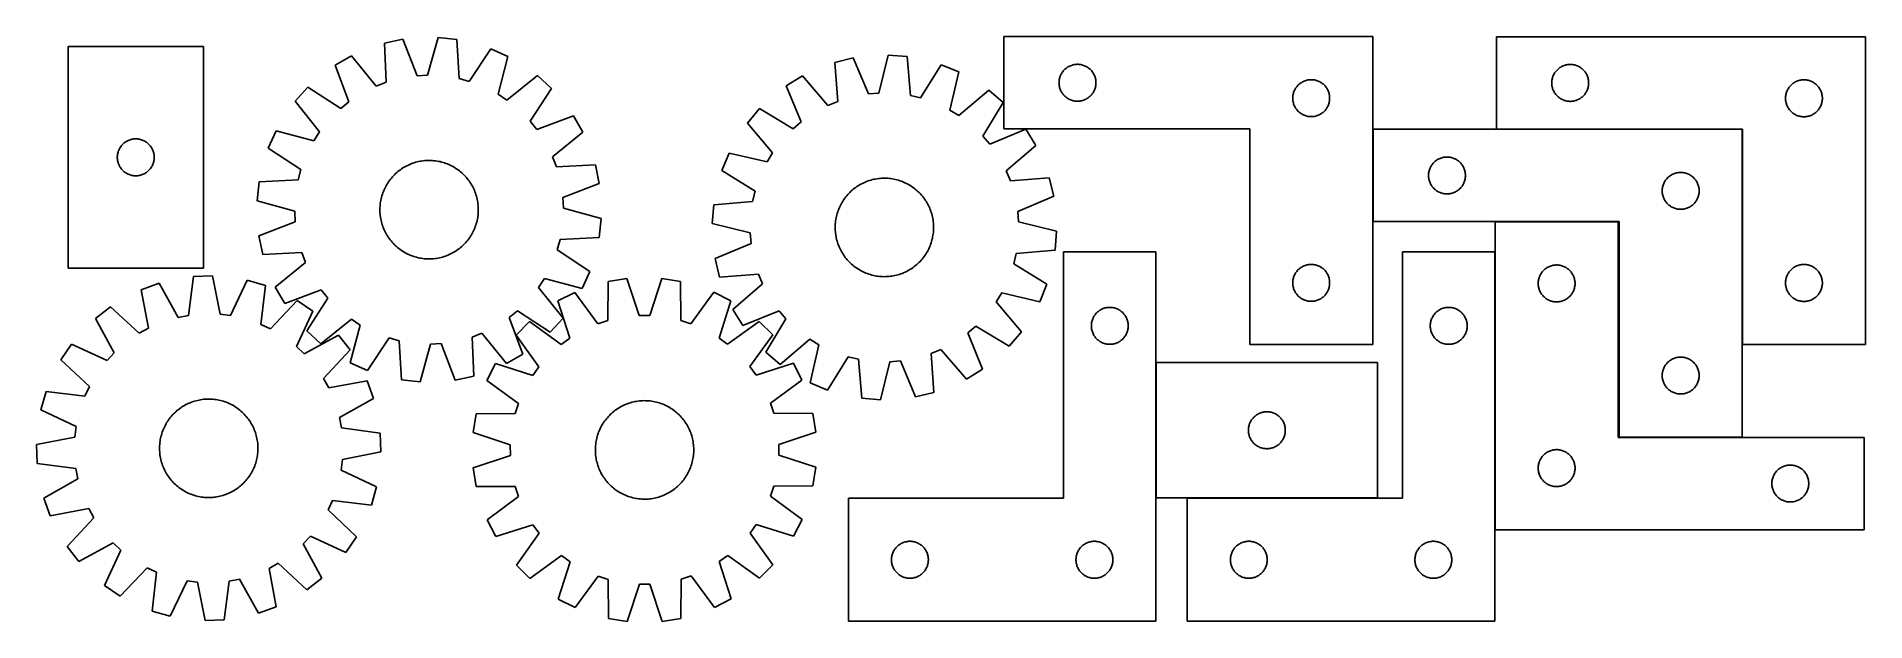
# Model space of a CAD drawing. Header units: millimetres. Extents: x 7 to 1493, y 7 to 482.
import ezdxf

# ---------------------------------------------------------------- set-up
doc = ezdxf.new("R2010")
doc.units = ezdxf.units.MM
doc.layers.add('COMMON', color=5, linetype='CONTINUOUS', true_color=0x0000ff)
doc.layers.add('CUT', color=7, linetype='CONTINUOUS', true_color=0x000000)

msp = doc.modelspace()

# ---------------------------------------------------------------- linework, layer by layer
at = {"layer": 'COMMON'}
for p, q in [((1193.457132, 406.324189), (1393.257131, 406.324189)), ((1393.357131, 406.224189), (1393.357131, 231.42419)), ((1192.377746, 331.124188), (1292.377746, 331.124188)), ((1192.277746, 81.024188), (1192.277746, 306.580874)), ((916.738282, 216.790152), (916.738282, 106.790152)), ((1293.257131, 156.124188), (1393.257131, 156.124188)), ((942.177745, 106.680874), (1096.838283, 106.680874))]:
    msp.add_line(p, q, dxfattribs=at)
at = {"layer": 'CUT'}
for p, q in [((304.489647, 479.319154), (289.433566, 476.14977)), ((289.433566, 476.14977), (290.858646, 444.417391)), ((315.97829, 449.705207), (304.489647, 479.319154)), ((332.99226, 480.7568), (324.541747, 450.13714)), ((348.290837, 479.118479), (332.99226, 480.7568)), ((350.065973, 447.403756), (348.290837, 479.118479)), ((1092.88381, 481.51789), (792.88381, 481.51789)), ((792.88381, 481.51789), (792.88381, 406.51789)), ((1092.88381, 231.51789), (1092.88381, 481.51789)), ((1493.457132, 481.42419), (1193.457132, 481.42419)), ((1193.457132, 481.42419), (1193.457132, 406.42419)), ((1493.457132, 231.42419), (1493.457132, 481.42419)), ((142.264463, 473.446596), (32.264463, 473.446596)), ((32.264463, 473.446596), (32.264463, 293.446596)), ((142.264463, 293.446596), (142.264463, 473.446596)), ((262.770227, 465.974695), (249.430437, 458.307847)), ((282.847789, 441.360344), (262.770227, 465.974695)), ((375.842691, 471.67797), (358.34378, 445.168295)), ((389.886233, 465.392313), (375.842691, 471.67797)), ((381.774099, 434.681272), (389.886233, 465.392313)), ((670.542835, 464.207504), (655.587039, 460.594371)), ((682.901996, 434.946166), (670.542835, 464.207504)), ((698.990485, 466.487205), (691.44894, 435.63109)), ((714.330811, 465.301904), (698.990485, 466.487205)), ((717.042821, 433.653528), (714.330811, 465.301904)), ((249.430437, 458.307847), (260.591613, 428.568935)), ((324.541747, 450.13714), (315.97829, 449.705207)), ((358.34378, 445.168295), (350.065973, 447.403756)), ((413.790359, 449.801978), (388.955966, 429.99724)), ((425.204187, 439.48427), (413.790359, 449.801978)), ((629.236183, 449.635439), (616.128896, 441.57755)), ((650.032694, 425.625443), (629.236183, 449.635439)), ((655.587039, 460.594371), (657.949668, 428.917996)), ((742.0906, 458.679222), (725.3831, 431.663778)), ((756.313839, 452.811512), (742.0906, 458.679222)), ((749.113227, 421.87406), (756.313839, 452.811512)), ((837.963311, 445.560205), (838.062491, 446.326249)), ((838.062491, 446.326249), (838.200974, 447.086171)), ((838.200974, 447.086171), (838.378394, 447.837957)), ((838.378394, 447.837957), (838.594279, 448.579612)), ((838.594279, 448.579612), (838.848057, 449.309171)), ((838.848057, 449.309171), (839.139056, 450.024699)), ((839.139056, 450.024699), (839.466503, 450.724297)), ((839.466503, 450.724297), (839.829531, 451.406111)), ((839.829531, 451.406111), (840.227176, 452.068333)), ((840.227176, 452.068333), (840.658384, 452.709206)), ((840.658384, 452.709206), (841.122012, 453.327032)), ((841.122012, 453.327032), (841.616831, 453.920172)), ((841.616831, 453.920172), (842.141527, 454.487052)), ((842.141527, 454.487052), (842.694709, 455.02617)), ((842.694709, 455.02617), (843.274912, 455.536097)), ((843.274912, 455.536097), (843.880595, 456.015479)), ((843.880595, 456.015479), (844.510154, 456.463045)), ((844.510154, 456.463045), (845.161917, 456.877609)), ((845.161917, 456.877609), (845.834158, 457.258072)), ((845.834158, 457.258072), (846.525094, 457.603424)), ((846.525094, 457.603424), (847.232891, 457.912749)), ((847.232891, 457.912749), (847.955674, 458.185228)), ((847.955674, 458.185228), (848.691525, 458.420138)), ((848.691525, 458.420138), (849.438493, 458.616856)), ((849.438493, 458.616856), (850.194598, 458.774859)), ((850.194598, 458.774859), (850.957834, 458.89373)), ((850.957834, 458.89373), (851.726178, 458.973153)), ((851.726178, 458.973153), (852.497591, 459.012917)), ((852.497591, 459.012917), (853.270028, 459.012917)), ((853.270028, 459.012917), (854.041441, 458.973153)), ((854.041441, 458.973153), (854.809785, 458.89373)), ((854.809785, 458.89373), (855.573021, 458.774859)), ((855.573021, 458.774859), (856.329126, 458.616856)), ((856.329126, 458.616856), (857.076094, 458.420138)), ((857.076094, 458.420138), (857.811945, 458.185228)), ((857.811945, 458.185228), (858.534728, 457.912749)), ((858.534728, 457.912749), (859.242525, 457.603424)), ((859.242525, 457.603424), (859.933461, 457.258072)), ((859.933461, 457.258072), (860.605702, 456.877609)), ((860.605702, 456.877609), (861.257465, 456.463045)), ((861.257465, 456.463045), (861.887024, 456.015479)), ((861.887024, 456.015479), (862.492707, 455.536097)), ((862.492707, 455.536097), (863.07291, 455.02617)), ((863.07291, 455.02617), (863.626092, 454.487052)), ((863.626092, 454.487052), (864.150788, 453.920172)), ((864.150788, 453.920172), (864.645607, 453.327032)), ((864.645607, 453.327032), (865.109235, 452.709206)), ((865.109235, 452.709206), (865.540443, 452.068333)), ((865.540443, 452.068333), (865.938088, 451.406111)), ((865.938088, 451.406111), (866.301116, 450.724297)), ((866.301116, 450.724297), (866.628563, 450.024699)), ((866.628563, 450.024699), (866.919562, 449.309171)), ((866.919562, 449.309171), (867.17334, 448.579612)), ((867.17334, 448.579612), (867.389225, 447.837957)), ((867.389225, 447.837957), (867.566645, 447.086171)), ((867.566645, 447.086171), (867.705128, 446.326249)), ((867.705128, 446.326249), (867.804308, 445.560205)), ((1038.691525, 445.920138), (1039.438493, 446.116856)), ((1039.438493, 446.116856), (1040.194598, 446.274859)), ((1040.194598, 446.274859), (1040.957834, 446.39373)), ((1040.957834, 446.39373), (1041.726178, 446.473153)), ((1041.726178, 446.473153), (1042.497591, 446.512917)), ((1042.497591, 446.512917), (1043.270028, 446.512917)), ((1043.270028, 446.512917), (1044.041441, 446.473153)), ((1044.041441, 446.473153), (1044.809785, 446.39373)), ((1044.809785, 446.39373), (1045.573021, 446.274859)), ((1045.573021, 446.274859), (1046.329126, 446.116856)), ((1046.329126, 446.116856), (1047.076094, 445.920138)), ((1238.536634, 445.466505), (1238.635814, 446.232548)), ((1238.635814, 446.232548), (1238.774297, 446.992471)), ((1238.774297, 446.992471), (1238.951716, 447.744257)), ((1238.951716, 447.744257), (1239.167601, 448.485912)), ((1239.167601, 448.485912), (1239.42138, 449.215471)), ((1239.42138, 449.215471), (1239.712378, 449.930998)), ((1239.712378, 449.930998), (1240.039826, 450.630597)), ((1240.039826, 450.630597), (1240.402853, 451.312411)), ((1240.402853, 451.312411), (1240.800499, 451.974633)), ((1240.800499, 451.974633), (1241.231707, 452.615506)), ((1241.231707, 452.615506), (1241.695335, 453.233332)), ((1241.695335, 453.233332), (1242.190153, 453.826472)), ((1242.190153, 453.826472), (1242.714849, 454.393352)), ((1242.714849, 454.393352), (1243.268032, 454.93247)), ((1243.268032, 454.93247), (1243.848234, 455.442396)), ((1243.848234, 455.442396), (1244.453918, 455.921778)), ((1244.453918, 455.921778), (1245.083476, 456.369345)), ((1245.083476, 456.369345), (1245.73524, 456.783909)), ((1245.73524, 456.783909), (1246.407481, 457.164372)), ((1246.407481, 457.164372), (1247.098416, 457.509724)), ((1247.098416, 457.509724), (1247.806214, 457.819049)), ((1247.806214, 457.819049), (1248.528996, 458.091528)), ((1248.528996, 458.091528), (1249.264848, 458.326438)), ((1249.264848, 458.326438), (1250.011816, 458.523155)), ((1250.011816, 458.523155), (1250.767921, 458.681159)), ((1250.767921, 458.681159), (1251.531157, 458.80003)), ((1251.531157, 458.80003), (1252.2995, 458.879453)), ((1252.2995, 458.879453), (1253.070913, 458.919217)), ((1253.070913, 458.919217), (1253.843351, 458.919217)), ((1253.843351, 458.919217), (1254.614764, 458.879453)), ((1254.614764, 458.879453), (1255.383107, 458.80003)), ((1255.383107, 458.80003), (1256.146343, 458.681159)), ((1256.146343, 458.681159), (1256.902448, 458.523155)), ((1256.902448, 458.523155), (1257.649417, 458.326438)), ((1257.649417, 458.326438), (1258.385268, 458.091528)), ((1258.385268, 458.091528), (1259.10805, 457.819049)), ((1259.10805, 457.819049), (1259.815848, 457.509724)), ((1259.815848, 457.509724), (1260.506783, 457.164372)), ((1260.506783, 457.164372), (1261.179024, 456.783909)), ((1261.179024, 456.783909), (1261.830788, 456.369345)), ((1261.830788, 456.369345), (1262.460346, 455.921778)), ((1262.460346, 455.921778), (1263.06603, 455.442396)), ((1263.06603, 455.442396), (1263.646232, 454.93247)), ((1263.646232, 454.93247), (1264.199415, 454.393352)), ((1264.199415, 454.393352), (1264.724111, 453.826472)), ((1264.724111, 453.826472), (1265.218929, 453.233332)), ((1265.218929, 453.233332), (1265.682557, 452.615506)), ((1265.682557, 452.615506), (1266.113765, 451.974633)), ((1266.113765, 451.974633), (1266.511411, 451.312411)), ((1266.511411, 451.312411), (1266.874438, 450.630597)), ((1266.874438, 450.630597), (1267.201886, 449.930998)), ((1267.201886, 449.930998), (1267.492884, 449.215471)), ((1267.492884, 449.215471), (1267.746663, 448.485912)), ((1267.746663, 448.485912), (1267.962548, 447.744257)), ((1267.962548, 447.744257), (1268.139967, 446.992471)), ((1268.139967, 446.992471), (1268.27845, 446.232548)), ((1268.27845, 446.232548), (1268.37763, 445.466505)), ((1440.011816, 446.023155), (1440.767921, 446.181159)), ((1440.767921, 446.181159), (1441.531157, 446.30003)), ((1441.531157, 446.30003), (1442.2995, 446.379453)), ((1442.2995, 446.379453), (1443.070913, 446.419217)), ((1443.070913, 446.419217), (1443.843351, 446.419217)), ((1443.843351, 446.419217), (1444.614764, 446.379453)), ((1444.614764, 446.379453), (1445.383107, 446.30003)), ((1445.383107, 446.30003), (1446.146343, 446.181159)), ((1446.146343, 446.181159), (1446.902448, 446.023155)), ((227.216366, 440.39135), (216.898658, 428.977523)), ((253.917514, 423.186019), (227.216366, 440.39135)), ((290.858646, 444.417391), (282.847789, 441.360344)), ((388.955966, 429.99724), (381.774099, 434.681272)), ((407.998855, 412.783121), (425.204187, 439.48427)), ((616.128896, 441.57755), (628.164427, 412.181619)), ((691.44894, 435.63109), (682.901996, 434.946166)), ((725.3831, 431.663778), (717.042821, 433.653528)), ((780.668446, 437.93472), (756.430439, 417.404408)), ((792.382328, 427.958974), (780.668446, 437.93472)), ((837.88381, 444.01789), (837.903698, 444.790071)), ((837.903698, 443.245709), (837.88381, 444.01789)), ((837.903698, 444.790071), (837.963311, 445.560205)), ((837.963311, 442.475575), (837.903698, 443.245709)), ((838.062491, 441.709531), (837.963311, 442.475575)), ((838.200974, 440.949609), (838.062491, 441.709531)), ((838.378394, 440.197823), (838.200974, 440.949609)), ((838.594279, 439.456167), (838.378394, 440.197823)), ((838.848057, 438.726609), (838.594279, 439.456167)), ((839.139056, 438.011081), (838.848057, 438.726609)), ((839.466503, 437.311483), (839.139056, 438.011081)), ((839.829531, 436.629669), (839.466503, 437.311483)), ((840.227176, 435.967447), (839.829531, 436.629669)), ((840.658384, 435.326573), (840.227176, 435.967447)), ((841.122012, 434.708748), (840.658384, 435.326573)), ((841.616831, 434.115608), (841.122012, 434.708748)), ((842.141527, 433.548728), (841.616831, 434.115608)), ((842.694709, 433.009609), (842.141527, 433.548728)), ((843.274912, 432.499683), (842.694709, 433.009609)), ((843.880595, 432.020301), (843.274912, 432.499683)), ((844.510154, 431.572735), (843.880595, 432.020301)), ((845.161917, 431.158171), (844.510154, 431.572735)), ((861.257465, 431.572735), (860.605702, 431.158171)), ((861.887024, 432.020301), (861.257465, 431.572735)), ((862.492707, 432.499683), (861.887024, 432.020301)), ((863.07291, 433.009609), (862.492707, 432.499683)), ((863.626092, 433.548728), (863.07291, 433.009609)), ((864.150788, 434.115608), (863.626092, 433.548728)), ((864.645607, 434.708748), (864.150788, 434.115608)), ((865.109235, 435.326573), (864.645607, 434.708748)), ((865.540443, 435.967447), (865.109235, 435.326573)), ((865.938088, 436.629669), (865.540443, 435.967447)), ((866.301116, 437.311483), (865.938088, 436.629669)), ((866.628563, 438.011081), (866.301116, 437.311483)), ((866.919562, 438.726609), (866.628563, 438.011081)), ((867.17334, 439.456167), (866.919562, 438.726609)), ((867.389225, 440.197823), (867.17334, 439.456167)), ((867.566645, 440.949609), (867.389225, 440.197823)), ((867.705128, 441.709531), (867.566645, 440.949609)), ((867.804308, 442.475575), (867.705128, 441.709531)), ((867.804308, 445.560205), (867.863921, 444.790071)), ((867.863921, 443.245709), (867.804308, 442.475575)), ((867.863921, 444.790071), (867.88381, 444.01789)), ((867.88381, 444.01789), (867.863921, 443.245709)), ((1027.88381, 431.51789), (1027.903698, 432.290071)), ((1027.903698, 430.745709), (1027.88381, 431.51789)), ((1027.903698, 432.290071), (1027.963311, 433.060205)), ((1027.963311, 433.060205), (1028.062491, 433.826249)), ((1028.062491, 433.826249), (1028.200974, 434.586171)), ((1028.200974, 434.586171), (1028.378394, 435.337957)), ((1028.378394, 435.337957), (1028.594279, 436.079612)), ((1028.594279, 436.079612), (1028.848057, 436.809171)), ((1028.848057, 436.809171), (1029.139056, 437.524699)), ((1029.139056, 437.524699), (1029.466503, 438.224297)), ((1029.466503, 438.224297), (1029.829531, 438.906111)), ((1029.829531, 438.906111), (1030.227176, 439.568333)), ((1030.227176, 439.568333), (1030.658384, 440.209206)), ((1030.658384, 440.209206), (1031.122012, 440.827032)), ((1031.122012, 440.827032), (1031.616831, 441.420172)), ((1031.616831, 441.420172), (1032.141527, 441.987052)), ((1032.141527, 441.987052), (1032.694709, 442.52617)), ((1032.694709, 442.52617), (1033.274912, 443.036097)), ((1033.274912, 443.036097), (1033.880595, 443.515479)), ((1033.880595, 443.515479), (1034.510154, 443.963045)), ((1034.510154, 443.963045), (1035.161917, 444.377609)), ((1035.161917, 444.377609), (1035.834158, 444.758072)), ((1035.834158, 444.758072), (1036.525094, 445.103424)), ((1036.525094, 445.103424), (1037.232891, 445.412749)), ((1037.232891, 445.412749), (1037.955674, 445.685228)), ((1037.955674, 445.685228), (1038.691525, 445.920138)), ((1047.076094, 445.920138), (1047.811945, 445.685228)), ((1047.811945, 445.685228), (1048.534728, 445.412749)), ((1048.534728, 445.412749), (1049.242525, 445.103424)), ((1049.242525, 445.103424), (1049.933461, 444.758072)), ((1049.933461, 444.758072), (1050.605702, 444.377609)), ((1050.605702, 444.377609), (1051.257465, 443.963045)), ((1051.257465, 443.963045), (1051.887024, 443.515479)), ((1051.887024, 443.515479), (1052.492707, 443.036097)), ((1052.492707, 443.036097), (1053.07291, 442.52617)), ((1053.07291, 442.52617), (1053.626092, 441.987052)), ((1053.626092, 441.987052), (1054.150788, 441.420172)), ((1054.150788, 441.420172), (1054.645607, 440.827032)), ((1054.645607, 440.827032), (1055.109235, 440.209206)), ((1055.109235, 440.209206), (1055.540443, 439.568333)), ((1055.540443, 439.568333), (1055.938088, 438.906111)), ((1055.938088, 438.906111), (1056.301116, 438.224297)), ((1056.301116, 438.224297), (1056.628563, 437.524699)), ((1056.628563, 437.524699), (1056.919562, 436.809171)), ((1056.919562, 436.809171), (1057.17334, 436.079612)), ((1057.17334, 436.079612), (1057.389225, 435.337957)), ((1057.389225, 435.337957), (1057.566645, 434.586171)), ((1057.566645, 434.586171), (1057.705128, 433.826249)), ((1057.705128, 433.826249), (1057.804308, 433.060205)), ((1057.804308, 433.060205), (1057.863921, 432.290071)), ((1057.863921, 432.290071), (1057.88381, 431.51789)), ((1057.88381, 431.51789), (1057.863921, 430.745709)), ((1238.457132, 443.92419), (1238.477021, 444.696371)), ((1238.477021, 443.152008), (1238.457132, 443.92419)), ((1238.477021, 444.696371), (1238.536634, 445.466505)), ((1238.536634, 442.381875), (1238.477021, 443.152008)), ((1238.635814, 441.615831), (1238.536634, 442.381875)), ((1238.774297, 440.855909), (1238.635814, 441.615831)), ((1238.951716, 440.104123), (1238.774297, 440.855909)), ((1239.167601, 439.362467), (1238.951716, 440.104123)), ((1239.42138, 438.632908), (1239.167601, 439.362467)), ((1239.712378, 437.917381), (1239.42138, 438.632908)), ((1240.039826, 437.217783), (1239.712378, 437.917381)), ((1240.402853, 436.535969), (1240.039826, 437.217783)), ((1240.800499, 435.873747), (1240.402853, 436.535969)), ((1241.231707, 435.232873), (1240.800499, 435.873747)), ((1241.695335, 434.615048), (1241.231707, 435.232873)), ((1242.190153, 434.021908), (1241.695335, 434.615048)), ((1242.714849, 433.455027), (1242.190153, 434.021908)), ((1243.268032, 432.915909), (1242.714849, 433.455027)), ((1243.848234, 432.405983), (1243.268032, 432.915909)), ((1244.453918, 431.926601), (1243.848234, 432.405983)), ((1245.083476, 431.479035), (1244.453918, 431.926601)), ((1245.73524, 431.06447), (1245.083476, 431.479035)), ((1261.830788, 431.479035), (1261.179024, 431.06447)), ((1262.460346, 431.926601), (1261.830788, 431.479035)), ((1263.06603, 432.405983), (1262.460346, 431.926601)), ((1263.646232, 432.915909), (1263.06603, 432.405983)), ((1264.199415, 433.455027), (1263.646232, 432.915909)), ((1264.724111, 434.021908), (1264.199415, 433.455027)), ((1265.218929, 434.615048), (1264.724111, 434.021908)), ((1265.682557, 435.232873), (1265.218929, 434.615048)), ((1266.113765, 435.873747), (1265.682557, 435.232873)), ((1266.511411, 436.535969), (1266.113765, 435.873747)), ((1266.874438, 437.217783), (1266.511411, 436.535969)), ((1267.201886, 437.917381), (1266.874438, 437.217783)), ((1267.492884, 438.632908), (1267.201886, 437.917381)), ((1267.746663, 439.362467), (1267.492884, 438.632908)), ((1267.962548, 440.104123), (1267.746663, 439.362467)), ((1268.139967, 440.855909), (1267.962548, 440.104123)), ((1268.27845, 441.615831), (1268.139967, 440.855909)), ((1268.37763, 442.381875), (1268.27845, 441.615831)), ((1268.37763, 445.466505), (1268.437243, 444.696371)), ((1268.437243, 443.152008), (1268.37763, 442.381875)), ((1268.437243, 444.696371), (1268.457132, 443.92419)), ((1268.457132, 443.92419), (1268.437243, 443.152008)), ((1428.457132, 431.42419), (1428.477021, 432.196371)), ((1428.477021, 430.652008), (1428.457132, 431.42419)), ((1428.477021, 432.196371), (1428.536634, 432.966505)), ((1428.536634, 432.966505), (1428.635814, 433.732548)), ((1428.635814, 433.732548), (1428.774297, 434.492471)), ((1428.774297, 434.492471), (1428.951716, 435.244257)), ((1428.951716, 435.244257), (1429.167601, 435.985912)), ((1429.167601, 435.985912), (1429.42138, 436.715471)), ((1429.42138, 436.715471), (1429.712378, 437.430998)), ((1429.712378, 437.430998), (1430.039826, 438.130597)), ((1430.039826, 438.130597), (1430.402853, 438.812411)), ((1430.402853, 438.812411), (1430.800499, 439.474633)), ((1430.800499, 439.474633), (1431.231707, 440.115506)), ((1431.231707, 440.115506), (1431.695335, 440.733332)), ((1431.695335, 440.733332), (1432.190153, 441.326472)), ((1432.190153, 441.326472), (1432.714849, 441.893352)), ((1432.714849, 441.893352), (1433.268032, 442.43247)), ((1433.268032, 442.43247), (1433.848234, 442.942396)), ((1433.848234, 442.942396), (1434.453918, 443.421778)), ((1434.453918, 443.421778), (1435.083476, 443.869345)), ((1435.083476, 443.869345), (1435.73524, 444.283909)), ((1435.73524, 444.283909), (1436.407481, 444.664372)), ((1436.407481, 444.664372), (1437.098416, 445.009724)), ((1437.098416, 445.009724), (1437.806214, 445.319049)), ((1437.806214, 445.319049), (1438.528996, 445.591528)), ((1438.528996, 445.591528), (1439.264848, 445.826438)), ((1439.264848, 445.826438), (1440.011816, 446.023155)), ((1446.902448, 446.023155), (1447.649417, 445.826438)), ((1447.649417, 445.826438), (1448.385268, 445.591528)), ((1448.385268, 445.591528), (1449.10805, 445.319049)), ((1449.10805, 445.319049), (1449.815848, 445.009724)), ((1449.815848, 445.009724), (1450.506783, 444.664372)), ((1450.506783, 444.664372), (1451.179024, 444.283909)), ((1451.179024, 444.283909), (1451.830788, 443.869345)), ((1451.830788, 443.869345), (1452.460346, 443.421778)), ((1452.460346, 443.421778), (1453.06603, 442.942396)), ((1453.06603, 442.942396), (1453.646232, 442.43247)), ((1453.646232, 442.43247), (1454.199415, 441.893352)), ((1454.199415, 441.893352), (1454.724111, 441.326472)), ((1454.724111, 441.326472), (1455.218929, 440.733332)), ((1455.218929, 440.733332), (1455.682557, 440.115506)), ((1455.682557, 440.115506), (1456.113765, 439.474633)), ((1456.113765, 439.474633), (1456.511411, 438.812411)), ((1456.511411, 438.812411), (1456.874438, 438.130597)), ((1456.874438, 438.130597), (1457.201886, 437.430998)), ((1457.201886, 437.430998), (1457.492884, 436.715471)), ((1457.492884, 436.715471), (1457.746663, 435.985912)), ((1457.746663, 435.985912), (1457.962548, 435.244257)), ((1457.962548, 435.244257), (1458.139967, 434.492471)), ((1458.139967, 434.492471), (1458.27845, 433.732548)), ((1458.27845, 433.732548), (1458.37763, 432.966505)), ((1458.37763, 432.966505), (1458.437243, 432.196371)), ((1458.437243, 432.196371), (1458.457132, 431.42419)), ((1458.457132, 431.42419), (1458.437243, 430.652008)), ((216.898658, 428.977523), (236.703396, 404.14313)), ((260.591613, 428.568935), (253.917514, 423.186019)), ((443.120683, 417.270199), (413.381771, 406.109023)), ((450.787531, 403.930409), (443.120683, 417.270199)), ((594.454239, 423.012124), (584.478492, 411.298241)), ((621.652393, 406.603736), (594.454239, 423.012124)), ((657.949668, 428.917996), (650.032694, 425.625443)), ((756.430439, 417.404408), (749.113227, 421.87406)), ((775.973941, 400.76082), (792.382328, 427.958974)), ((845.834158, 430.777708), (845.161917, 431.158171)), ((846.525094, 430.432356), (845.834158, 430.777708)), ((847.232891, 430.12303), (846.525094, 430.432356)), ((847.955674, 429.850552), (847.232891, 430.12303)), ((848.691525, 429.615642), (847.955674, 429.850552)), ((849.438493, 429.418924), (848.691525, 429.615642)), ((850.194598, 429.260921), (849.438493, 429.418924)), ((850.957834, 429.14205), (850.194598, 429.260921)), ((851.726178, 429.062627), (850.957834, 429.14205)), ((852.497591, 429.022863), (851.726178, 429.062627)), ((853.270028, 429.022863), (852.497591, 429.022863)), ((854.041441, 429.062627), (853.270028, 429.022863)), ((854.809785, 429.14205), (854.041441, 429.062627)), ((855.573021, 429.260921), (854.809785, 429.14205)), ((856.329126, 429.418924), (855.573021, 429.260921)), ((857.076094, 429.615642), (856.329126, 429.418924)), ((857.811945, 429.850552), (857.076094, 429.615642)), ((858.534728, 430.12303), (857.811945, 429.850552)), ((859.242525, 430.432356), (858.534728, 430.12303)), ((859.933461, 430.777708), (859.242525, 430.432356)), ((860.605702, 431.158171), (859.933461, 430.777708)), ((1027.963311, 429.975575), (1027.903698, 430.745709)), ((1028.062491, 429.209531), (1027.963311, 429.975575)), ((1028.200974, 428.449609), (1028.062491, 429.209531)), ((1028.378394, 427.697823), (1028.200974, 428.449609)), ((1028.594279, 426.956167), (1028.378394, 427.697823)), ((1028.848057, 426.226609), (1028.594279, 426.956167)), ((1029.139056, 425.511081), (1028.848057, 426.226609)), ((1029.466503, 424.811483), (1029.139056, 425.511081)), ((1029.829531, 424.129669), (1029.466503, 424.811483)), ((1030.227176, 423.467447), (1029.829531, 424.129669)), ((1030.658384, 422.826573), (1030.227176, 423.467447)), ((1031.122012, 422.208748), (1030.658384, 422.826573)), ((1031.616831, 421.615608), (1031.122012, 422.208748)), ((1032.141527, 421.048728), (1031.616831, 421.615608)), ((1032.694709, 420.509609), (1032.141527, 421.048728)), ((1033.274912, 419.999683), (1032.694709, 420.509609)), ((1033.880595, 419.520301), (1033.274912, 419.999683)), ((1034.510154, 419.072735), (1033.880595, 419.520301)), ((1035.161917, 418.658171), (1034.510154, 419.072735)), ((1035.834158, 418.277708), (1035.161917, 418.658171)), ((1036.525094, 417.932356), (1035.834158, 418.277708)), ((1037.232891, 417.62303), (1036.525094, 417.932356)), ((1037.955674, 417.350552), (1037.232891, 417.62303)), ((1038.691525, 417.115642), (1037.955674, 417.350552)), ((1039.438493, 416.918924), (1038.691525, 417.115642)), ((1040.194598, 416.760921), (1039.438493, 416.918924)), ((1040.957834, 416.64205), (1040.194598, 416.760921)), ((1041.726178, 416.562627), (1040.957834, 416.64205)), ((1042.497591, 416.522863), (1041.726178, 416.562627)), ((1043.270028, 416.522863), (1042.497591, 416.522863)), ((1044.041441, 416.562627), (1043.270028, 416.522863)), ((1044.809785, 416.64205), (1044.041441, 416.562627)), ((1045.573021, 416.760921), (1044.809785, 416.64205)), ((1046.329126, 416.918924), (1045.573021, 416.760921)), ((1047.076094, 417.115642), (1046.329126, 416.918924)), ((1047.811945, 417.350552), (1047.076094, 417.115642)), ((1048.534728, 417.62303), (1047.811945, 417.350552)), ((1049.242525, 417.932356), (1048.534728, 417.62303)), ((1049.933461, 418.277708), (1049.242525, 417.932356)), ((1050.605702, 418.658171), (1049.933461, 418.277708)), ((1051.257465, 419.072735), (1050.605702, 418.658171)), ((1051.887024, 419.520301), (1051.257465, 419.072735)), ((1052.492707, 419.999683), (1051.887024, 419.520301)), ((1053.07291, 420.509609), (1052.492707, 419.999683)), ((1053.626092, 421.048728), (1053.07291, 420.509609)), ((1054.150788, 421.615608), (1053.626092, 421.048728)), ((1054.645607, 422.208748), (1054.150788, 421.615608)), ((1055.109235, 422.826573), (1054.645607, 422.208748)), ((1055.540443, 423.467447), (1055.109235, 422.826573)), ((1055.938088, 424.129669), (1055.540443, 423.467447)), ((1056.301116, 424.811483), (1055.938088, 424.129669)), ((1056.628563, 425.511081), (1056.301116, 424.811483)), ((1056.919562, 426.226609), (1056.628563, 425.511081)), ((1057.17334, 426.956167), (1056.919562, 426.226609)), ((1057.389225, 427.697823), (1057.17334, 426.956167)), ((1057.566645, 428.449609), (1057.389225, 427.697823)), ((1057.705128, 429.209531), (1057.566645, 428.449609)), ((1057.804308, 429.975575), (1057.705128, 429.209531)), ((1057.863921, 430.745709), (1057.804308, 429.975575)), ((1246.407481, 430.684008), (1245.73524, 431.06447)), ((1247.098416, 430.338656), (1246.407481, 430.684008)), ((1247.806214, 430.02933), (1247.098416, 430.338656)), ((1248.528996, 429.756851), (1247.806214, 430.02933)), ((1249.264848, 429.521942), (1248.528996, 429.756851)), ((1250.011816, 429.325224), (1249.264848, 429.521942)), ((1250.767921, 429.16722), (1250.011816, 429.325224)), ((1251.531157, 429.04835), (1250.767921, 429.16722)), ((1252.2995, 428.968927), (1251.531157, 429.04835)), ((1253.070913, 428.929163), (1252.2995, 428.968927)), ((1253.843351, 428.929163), (1253.070913, 428.929163)), ((1254.614764, 428.968927), (1253.843351, 428.929163)), ((1255.383107, 429.04835), (1254.614764, 428.968927)), ((1256.146343, 429.16722), (1255.383107, 429.04835)), ((1256.902448, 429.325224), (1256.146343, 429.16722)), ((1257.649417, 429.521942), (1256.902448, 429.325224)), ((1258.385268, 429.756851), (1257.649417, 429.521942)), ((1259.10805, 430.02933), (1258.385268, 429.756851)), ((1259.815848, 430.338656), (1259.10805, 430.02933)), ((1260.506783, 430.684008), (1259.815848, 430.338656)), ((1261.179024, 431.06447), (1260.506783, 430.684008)), ((1428.536634, 429.881875), (1428.477021, 430.652008)), ((1428.635814, 429.115831), (1428.536634, 429.881875)), ((1428.774297, 428.355909), (1428.635814, 429.115831)), ((1428.951716, 427.604123), (1428.774297, 428.355909)), ((1429.167601, 426.862467), (1428.951716, 427.604123)), ((1429.42138, 426.132908), (1429.167601, 426.862467)), ((1429.712378, 425.417381), (1429.42138, 426.132908)), ((1430.039826, 424.717783), (1429.712378, 425.417381)), ((1430.402853, 424.035969), (1430.039826, 424.717783)), ((1430.800499, 423.373747), (1430.402853, 424.035969)), ((1431.231707, 422.732873), (1430.800499, 423.373747)), ((1431.695335, 422.115048), (1431.231707, 422.732873)), ((1432.190153, 421.521908), (1431.695335, 422.115048)), ((1432.714849, 420.955027), (1432.190153, 421.521908)), ((1433.268032, 420.415909), (1432.714849, 420.955027)), ((1433.848234, 419.905983), (1433.268032, 420.415909)), ((1434.453918, 419.426601), (1433.848234, 419.905983)), ((1435.083476, 418.979035), (1434.453918, 419.426601)), ((1435.73524, 418.56447), (1435.083476, 418.979035)), ((1436.407481, 418.184008), (1435.73524, 418.56447)), ((1437.098416, 417.838656), (1436.407481, 418.184008)), ((1437.806214, 417.52933), (1437.098416, 417.838656)), ((1438.528996, 417.256851), (1437.806214, 417.52933)), ((1439.264848, 417.021942), (1438.528996, 417.256851)), ((1440.011816, 416.825224), (1439.264848, 417.021942)), ((1440.767921, 416.66722), (1440.011816, 416.825224)), ((1441.531157, 416.54835), (1440.767921, 416.66722)), ((1442.2995, 416.468927), (1441.531157, 416.54835)), ((1443.070913, 416.429163), (1442.2995, 416.468927)), ((1443.843351, 416.429163), (1443.070913, 416.429163)), ((1444.614764, 416.468927), (1443.843351, 416.429163)), ((1445.383107, 416.54835), (1444.614764, 416.468927)), ((1446.146343, 416.66722), (1445.383107, 416.54835)), ((1446.902448, 416.825224), (1446.146343, 416.66722)), ((1447.649417, 417.021942), (1446.902448, 416.825224)), ((1448.385268, 417.256851), (1447.649417, 417.021942)), ((1449.10805, 417.52933), (1448.385268, 417.256851)), ((1449.815848, 417.838656), (1449.10805, 417.52933)), ((1450.506783, 418.184008), (1449.815848, 417.838656)), ((1451.179024, 418.56447), (1450.506783, 418.184008)), ((1451.830788, 418.979035), (1451.179024, 418.56447)), ((1452.460346, 419.426601), (1451.830788, 418.979035)), ((1453.06603, 419.905983), (1452.460346, 419.426601)), ((1453.646232, 420.415909), (1453.06603, 419.905983)), ((1454.199415, 420.955027), (1453.646232, 420.415909)), ((1454.724111, 421.521908), (1454.199415, 420.955027)), ((1455.218929, 422.115048), (1454.724111, 421.521908)), ((1455.682557, 422.732873), (1455.218929, 422.115048)), ((1456.113765, 423.373747), (1455.682557, 422.732873)), ((1456.511411, 424.035969), (1456.113765, 423.373747)), ((1456.874438, 424.717783), (1456.511411, 424.035969)), ((1457.201886, 425.417381), (1456.874438, 424.717783)), ((1457.492884, 426.132908), (1457.201886, 425.417381)), ((1457.746663, 426.862467), (1457.492884, 426.132908)), ((1457.962548, 427.604123), (1457.746663, 426.862467)), ((1458.139967, 428.355909), (1457.962548, 427.604123)), ((1458.27845, 429.115831), (1458.139967, 428.355909)), ((1458.37763, 429.881875), (1458.27845, 429.115831)), ((1458.437243, 430.652008), (1458.37763, 429.881875)), ((201.308322, 405.073397), (195.022666, 391.029855)), ((232.019363, 396.961263), (201.308322, 405.073397)), ((236.703396, 404.14313), (232.019363, 396.961263)), ((413.381771, 406.109023), (407.998855, 412.783121)), ((426.17318, 383.852847), (450.787531, 403.930409)), ((584.478492, 411.298241), (605.008805, 387.060234)), ((628.164427, 412.181619), (621.652393, 406.603736)), ((810.947755, 406.284317), (781.551824, 394.248785)), ((792.88381, 406.51789), (992.88381, 406.51789)), ((819.005643, 393.17703), (810.947755, 406.284317)), ((992.88381, 406.51789), (992.88381, 231.51789)), ((1393.257131, 406.224189), (1093.257131, 406.224189)), ((1093.257131, 406.224189), (1093.257131, 331.224189)), ((1193.457132, 406.42419), (1393.457132, 406.42419)), ((1393.257131, 156.224189), (1393.257131, 406.224189)), ((1393.457132, 406.42419), (1393.457132, 231.42419)), ((72.507494, 386.135808), (72.665498, 386.891912)), ((72.665498, 386.891912), (72.862215, 387.638881)), ((72.862215, 387.638881), (73.097125, 388.374732)), ((73.097125, 388.374732), (73.369604, 389.097515)), ((73.369604, 389.097515), (73.678929, 389.805312)), ((73.678929, 389.805312), (74.024281, 390.496247)), ((74.024281, 390.496247), (74.404744, 391.168488)), ((74.404744, 391.168488), (74.819308, 391.820252)), ((74.819308, 391.820252), (75.266875, 392.44981)), ((75.266875, 392.44981), (75.746257, 393.055494)), ((75.746257, 393.055494), (76.256183, 393.635696)), ((76.256183, 393.635696), (76.795301, 394.188879)), ((76.795301, 394.188879), (77.362182, 394.713575)), ((77.362182, 394.713575), (77.955321, 395.208393)), ((77.955321, 395.208393), (78.573147, 395.672021)), ((78.573147, 395.672021), (79.21402, 396.10323)), ((79.21402, 396.10323), (79.876242, 396.500875)), ((79.876242, 396.500875), (80.558056, 396.863902)), ((80.558056, 396.863902), (81.257655, 397.19135)), ((81.257655, 397.19135), (81.973182, 397.482349)), ((81.973182, 397.482349), (82.702741, 397.736127)), ((82.702741, 397.736127), (83.444397, 397.952012)), ((83.444397, 397.952012), (84.196182, 398.129432)), ((84.196182, 398.129432), (84.956105, 398.267915)), ((84.956105, 398.267915), (85.722148, 398.367094)), ((85.722148, 398.367094), (86.492282, 398.426708)), ((86.492282, 398.426708), (87.264463, 398.446596)), ((87.264463, 398.446596), (88.036645, 398.426708)), ((88.036645, 398.426708), (88.806778, 398.367094)), ((88.806778, 398.367094), (89.572822, 398.267915)), ((89.572822, 398.267915), (90.332744, 398.129432)), ((90.332744, 398.129432), (91.08453, 397.952012)), ((91.08453, 397.952012), (91.826186, 397.736127)), ((91.826186, 397.736127), (92.555745, 397.482349)), ((92.555745, 397.482349), (93.271272, 397.19135)), ((93.271272, 397.19135), (93.97087, 396.863902)), ((93.97087, 396.863902), (94.652684, 396.500875)), ((94.652684, 396.500875), (95.314906, 396.10323)), ((95.314906, 396.10323), (95.95578, 395.672021)), ((95.95578, 395.672021), (96.573606, 395.208393)), ((96.573606, 395.208393), (97.166745, 394.713575)), ((97.166745, 394.713575), (97.733626, 394.188879)), ((97.733626, 394.188879), (98.272744, 393.635696)), ((98.272744, 393.635696), (98.78267, 393.055494)), ((98.78267, 393.055494), (99.262052, 392.44981)), ((99.262052, 392.44981), (99.709619, 391.820252)), ((99.709619, 391.820252), (100.124183, 391.168488)), ((100.124183, 391.168488), (100.504645, 390.496247)), ((100.504645, 390.496247), (100.849997, 389.805312)), ((100.849997, 389.805312), (101.159323, 389.097515)), ((101.159323, 389.097515), (101.431802, 388.374732)), ((101.431802, 388.374732), (101.666711, 387.638881)), ((101.666711, 387.638881), (101.863429, 386.891912)), ((101.863429, 386.891912), (102.021433, 386.135808)), ((195.022666, 391.029855), (221.532341, 373.530944)), ((569.601701, 386.943634), (563.733991, 372.720395)), ((600.539153, 379.743023), (569.601701, 386.943634)), ((605.008805, 387.060234), (600.539153, 379.743023)), ((781.551824, 394.248785), (775.973941, 400.76082)), ((794.995648, 372.380519), (819.005643, 393.17703)), ((72.269436, 383.832815), (72.3092, 384.604228)), ((72.269436, 383.060378), (72.269436, 383.832815)), ((72.3092, 382.288964), (72.269436, 383.060378)), ((72.3092, 384.604228), (72.388623, 385.372572)), ((72.388623, 381.520621), (72.3092, 382.288964)), ((72.388623, 385.372572), (72.507494, 386.135808)), ((72.507494, 380.757385), (72.388623, 381.520621)), ((72.665498, 380.00128), (72.507494, 380.757385)), ((72.862215, 379.254312), (72.665498, 380.00128)), ((73.097125, 378.51846), (72.862215, 379.254312)), ((73.369604, 377.795678), (73.097125, 378.51846)), ((73.678929, 377.08788), (73.369604, 377.795678)), ((74.024281, 376.396945), (73.678929, 377.08788)), ((74.404744, 375.724704), (74.024281, 376.396945)), ((74.819308, 375.07294), (74.404744, 375.724704)), ((75.266875, 374.443382), (74.819308, 375.07294)), ((75.746257, 373.837699), (75.266875, 374.443382)), ((76.256183, 373.257496), (75.746257, 373.837699)), ((76.795301, 372.704313), (76.256183, 373.257496)), ((77.362182, 372.179617), (76.795301, 372.704313)), ((77.955321, 371.684799), (77.362182, 372.179617)), ((97.166745, 372.179617), (96.573606, 371.684799)), ((97.733626, 372.704313), (97.166745, 372.179617)), ((98.272744, 373.257496), (97.733626, 372.704313)), ((98.78267, 373.837699), (98.272744, 373.257496)), ((99.262052, 374.443382), (98.78267, 373.837699)), ((99.709619, 375.07294), (99.262052, 374.443382)), ((100.124183, 375.724704), (99.709619, 375.07294)), ((100.504645, 376.396945), (100.124183, 375.724704)), ((100.849997, 377.08788), (100.504645, 376.396945)), ((101.159323, 377.795678), (100.849997, 377.08788)), ((101.431802, 378.51846), (101.159323, 377.795678)), ((101.666711, 379.254312), (101.431802, 378.51846)), ((101.863429, 380.00128), (101.666711, 379.254312)), ((102.021433, 380.757385), (101.863429, 380.00128)), ((102.021433, 386.135808), (102.140303, 385.372572)), ((102.140303, 381.520621), (102.021433, 380.757385)), ((102.140303, 385.372572), (102.219726, 384.604228)), ((102.219726, 382.288964), (102.140303, 381.520621)), ((102.219726, 384.604228), (102.25949, 383.832815)), ((102.25949, 383.060378), (102.219726, 382.288964)), ((102.25949, 383.832815), (102.25949, 383.060378)), ((221.532341, 373.530944), (219.29688, 365.253137)), ((299.442003, 371.069218), (300.401247, 371.880919)), ((300.401247, 371.880919), (301.385513, 372.662089)), ((301.385513, 372.662089), (302.393831, 373.411956)), ((302.393831, 373.411956), (303.425206, 374.129782)), ((303.425206, 374.129782), (304.478619, 374.814857)), ((304.478619, 374.814857), (305.553031, 375.466505)), ((305.553031, 375.466505), (306.647381, 376.084084)), ((306.647381, 376.084084), (307.76059, 376.666984)), ((307.76059, 376.666984), (308.89156, 377.214629)), ((308.89156, 377.214629), (310.039173, 377.72648)), ((310.039173, 377.72648), (311.202297, 378.202031)), ((311.202297, 378.202031), (312.379785, 378.640812)), ((312.379785, 378.640812), (313.570474, 379.042391)), ((313.570474, 379.042391), (314.77319, 379.406371)), ((314.77319, 379.406371), (315.986745, 379.732394)), ((315.986745, 379.732394), (317.209942, 380.020137)), ((317.209942, 380.020137), (318.441574, 380.269317)), ((318.441574, 380.269317), (319.680425, 380.479687)), ((319.680425, 380.479687), (320.925272, 380.65104)), ((320.925272, 380.65104), (322.174887, 380.783207)), ((322.174887, 380.783207), (323.428038, 380.876057)), ((323.428038, 380.876057), (324.683486, 380.929499)), ((324.683486, 380.929499), (325.939994, 380.94348)), ((325.939994, 380.94348), (327.196321, 380.917986)), ((327.196321, 380.917986), (328.451227, 380.853043)), ((328.451227, 380.853043), (329.703474, 380.748714)), ((329.703474, 380.748714), (330.951825, 380.605103)), ((330.951825, 380.605103), (332.195051, 380.422351)), ((332.195051, 380.422351), (333.431922, 380.200638)), ((333.431922, 380.200638), (334.661218, 379.940184)), ((334.661218, 379.940184), (335.881728, 379.641245)), ((335.881728, 379.641245), (337.092244, 379.304117)), ((337.092244, 379.304117), (338.291575, 378.929131)), ((338.291575, 378.929131), (339.478534, 378.516659)), ((339.478534, 378.516659), (340.651952, 378.067107)), ((340.651952, 378.067107), (341.810671, 377.580919)), ((341.810671, 377.580919), (342.953546, 377.058575)), ((342.953546, 377.058575), (344.079449, 376.500589)), ((344.079449, 376.500589), (345.187271, 375.907514)), ((345.187271, 375.907514), (346.275917, 375.279934)), ((346.275917, 375.279934), (347.344313, 374.618468)), ((347.344313, 374.618468), (348.391404, 373.923769)), ((348.391404, 373.923769), (349.416158, 373.196524)), ((349.416158, 373.196524), (350.417563, 372.437449)), ((350.417563, 372.437449), (351.394631, 371.647293)), ((429.230227, 375.84199), (426.17318, 383.852847)), ((460.962606, 377.267069), (429.230227, 375.84199)), ((464.13199, 362.210989), (460.962606, 377.267069)), ((563.733991, 372.720395), (590.749435, 356.012896)), ((798.2882, 364.463545), (794.995648, 372.380519)), ((1138.435813, 371.032547), (1138.574296, 371.79247)), ((1138.574296, 371.79247), (1138.751715, 372.544256)), ((1138.751715, 372.544256), (1138.9676, 373.285911)), ((1138.9676, 373.285911), (1139.221379, 374.01547)), ((1139.221379, 374.01547), (1139.512377, 374.730997)), ((1139.512377, 374.730997), (1139.839825, 375.430596)), ((1139.839825, 375.430596), (1140.202852, 376.11241)), ((1140.202852, 376.11241), (1140.600498, 376.774632)), ((1140.600498, 376.774632), (1141.031706, 377.415505)), ((1141.031706, 377.415505), (1141.495334, 378.033331)), ((1141.495334, 378.033331), (1141.990152, 378.626471)), ((1141.990152, 378.626471), (1142.514848, 379.193351)), ((1142.514848, 379.193351), (1143.068031, 379.732469)), ((1143.068031, 379.732469), (1143.648233, 380.242395)), ((1143.648233, 380.242395), (1144.253917, 380.721777)), ((1144.253917, 380.721777), (1144.883475, 381.169344)), ((1144.883475, 381.169344), (1145.535239, 381.583908)), ((1145.535239, 381.583908), (1146.20748, 381.964371)), ((1146.20748, 381.964371), (1146.898415, 382.309723)), ((1146.898415, 382.309723), (1147.606213, 382.619048)), ((1147.606213, 382.619048), (1148.328995, 382.891527)), ((1148.328995, 382.891527), (1149.064847, 383.126437)), ((1149.064847, 383.126437), (1149.811815, 383.323154)), ((1149.811815, 383.323154), (1150.56792, 383.481158)), ((1150.56792, 383.481158), (1151.331156, 383.600029)), ((1151.331156, 383.600029), (1152.099499, 383.679452)), ((1152.099499, 383.679452), (1152.870912, 383.719216)), ((1152.870912, 383.719216), (1153.64335, 383.719216)), ((1153.64335, 383.719216), (1154.414763, 383.679452)), ((1154.414763, 383.679452), (1155.183106, 383.600029)), ((1155.183106, 383.600029), (1155.946342, 383.481158)), ((1155.946342, 383.481158), (1156.702447, 383.323154)), ((1156.702447, 383.323154), (1157.449416, 383.126437)), ((1157.449416, 383.126437), (1158.185267, 382.891527)), ((1158.185267, 382.891527), (1158.908049, 382.619048)), ((1158.908049, 382.619048), (1159.615847, 382.309723)), ((1159.615847, 382.309723), (1160.306782, 381.964371)), ((1160.306782, 381.964371), (1160.979023, 381.583908)), ((1160.979023, 381.583908), (1161.630787, 381.169344)), ((1161.630787, 381.169344), (1162.260345, 380.721777)), ((1162.260345, 380.721777), (1162.866029, 380.242395)), ((1162.866029, 380.242395), (1163.446231, 379.732469)), ((1163.446231, 379.732469), (1163.999414, 379.193351)), ((1163.999414, 379.193351), (1164.52411, 378.626471)), ((1164.52411, 378.626471), (1165.018928, 378.033331)), ((1165.018928, 378.033331), (1165.482556, 377.415505)), ((1165.482556, 377.415505), (1165.913764, 376.774632)), ((1165.913764, 376.774632), (1166.31141, 376.11241)), ((1166.31141, 376.11241), (1166.674437, 375.430596)), ((1166.674437, 375.430596), (1167.001885, 374.730997)), ((1167.001885, 374.730997), (1167.292883, 374.01547)), ((1167.292883, 374.01547), (1167.546662, 373.285911)), ((1167.546662, 373.285911), (1167.762547, 372.544256)), ((1167.762547, 372.544256), (1167.939966, 371.79247)), ((1167.939966, 371.79247), (1168.078449, 371.032547)), ((78.573147, 371.221171), (77.955321, 371.684799)), ((79.21402, 370.789963), (78.573147, 371.221171)), ((79.876242, 370.392318), (79.21402, 370.789963)), ((80.558056, 370.02929), (79.876242, 370.392318)), ((81.257655, 369.701843), (80.558056, 370.02929)), ((81.973182, 369.410844), (81.257655, 369.701843)), ((82.702741, 369.157066), (81.973182, 369.410844)), ((83.444397, 368.94118), (82.702741, 369.157066)), ((84.196182, 368.763761), (83.444397, 368.94118)), ((84.956105, 368.625278), (84.196182, 368.763761)), ((85.722148, 368.526098), (84.956105, 368.625278)), ((86.492282, 368.466485), (85.722148, 368.526098)), ((87.264463, 368.446596), (86.492282, 368.466485)), ((88.036645, 368.466485), (87.264463, 368.446596)), ((88.806778, 368.526098), (88.036645, 368.466485)), ((89.572822, 368.625278), (88.806778, 368.526098)), ((90.332744, 368.763761), (89.572822, 368.625278)), ((91.08453, 368.94118), (90.332744, 368.763761)), ((91.826186, 369.157066), (91.08453, 368.94118)), ((92.555745, 369.410844), (91.826186, 369.157066)), ((93.271272, 369.701843), (92.555745, 369.410844)), ((93.97087, 370.02929), (93.271272, 369.701843)), ((94.652684, 370.392318), (93.97087, 370.02929)), ((95.314906, 370.789963), (94.652684, 370.392318)), ((95.95578, 371.221171), (95.314906, 370.789963)), ((96.573606, 371.684799), (95.95578, 371.221171)), ((187.582157, 363.478001), (185.943835, 348.179424)), ((219.29688, 365.253137), (187.582157, 363.478001)), ((288.633529, 355.839116), (289.119717, 356.997835)), ((289.119717, 356.997835), (289.642061, 358.140709)), ((289.642061, 358.140709), (290.200046, 359.266613)), ((290.200046, 359.266613), (290.793122, 360.374435)), ((290.793122, 360.374435), (291.420702, 361.463081)), ((291.420702, 361.463081), (292.082168, 362.531476)), ((292.082168, 362.531476), (292.776866, 363.578568)), ((292.776866, 363.578568), (293.504112, 364.603322)), ((293.504112, 364.603322), (294.263187, 365.604727)), ((294.263187, 365.604727), (295.053343, 366.581794)), ((295.053343, 366.581794), (295.873799, 367.533561)), ((295.873799, 367.533561), (296.723745, 368.459086)), ((296.723745, 368.459086), (297.602344, 369.357457)), ((297.602344, 369.357457), (298.508728, 370.227788)), ((298.508728, 370.227788), (299.442003, 371.069218)), ((351.394631, 371.647293), (352.346397, 370.826837)), ((352.346397, 370.826837), (353.271922, 369.97689)), ((353.271922, 369.97689), (354.170293, 369.098291)), ((354.170293, 369.098291), (355.040624, 368.191907)), ((355.040624, 368.191907), (355.882054, 367.258633)), ((355.882054, 367.258633), (356.693755, 366.299389)), ((356.693755, 366.299389), (357.474925, 365.315122)), ((357.474925, 365.315122), (358.224792, 364.306804)), ((358.224792, 364.306804), (358.942618, 363.27543)), ((358.942618, 363.27543), (359.627693, 362.222017)), ((359.627693, 362.222017), (360.279342, 361.147605)), ((360.279342, 361.147605), (360.89692, 360.053254)), ((360.89692, 360.053254), (361.47982, 358.940045)), ((361.47982, 358.940045), (362.027466, 357.809076)), ((362.027466, 357.809076), (362.539316, 356.661463)), ((434.518043, 350.722346), (464.13199, 362.210989)), ((669.632647, 356.695361), (670.593388, 357.505289)), ((670.593388, 357.505289), (671.579095, 358.28464)), ((671.579095, 358.28464), (672.588796, 359.032645)), ((672.588796, 359.032645), (673.621494, 359.748564)), ((673.621494, 359.748564), (674.67617, 360.431693)), ((674.67617, 360.431693), (675.751784, 361.081357)), ((675.751784, 361.081357), (676.847273, 361.696914)), ((676.847273, 361.696914), (677.961556, 362.277757)), ((677.961556, 362.277757), (679.093535, 362.823313)), ((679.093535, 362.823313), (680.242091, 363.333044)), ((680.242091, 363.333044), (681.406092, 363.806446)), ((681.406092, 363.806446), (682.584388, 364.243052)), ((682.584388, 364.243052), (683.775817, 364.642432)), ((683.775817, 364.642432), (684.979202, 365.004191)), ((684.979202, 365.004191), (686.193358, 365.327972)), ((686.193358, 365.327972), (687.417084, 365.613456)), ((687.417084, 365.613456), (688.649173, 365.860361)), ((688.649173, 365.860361), (689.88841, 366.068443)), ((689.88841, 366.068443), (691.133572, 366.237497)), ((691.133572, 366.237497), (692.383429, 366.367357)), ((692.383429, 366.367357), (693.636749, 366.457893)), ((693.636749, 366.457893), (694.892294, 366.509017)), ((694.892294, 366.509017), (696.148825, 366.520678)), ((696.148825, 366.520678), (697.405103, 366.492864)), ((697.405103, 366.492864), (698.659887, 366.425604)), ((698.659887, 366.425604), (699.911939, 366.318963)), ((699.911939, 366.318963), (701.160024, 366.173047)), ((701.160024, 366.173047), (702.402909, 365.988)), ((702.402909, 365.988), (703.639369, 365.764003)), ((703.639369, 365.764003), (704.868182, 365.50128)), ((704.868182, 365.50128), (706.088137, 365.200088)), ((706.088137, 365.200088), (707.29803, 364.860725)), ((707.29803, 364.860725), (708.496666, 364.483525)), ((708.496666, 364.483525), (709.682862, 364.068862)), ((709.682862, 364.068862), (710.855448, 363.617144)), ((710.855448, 363.617144), (712.013266, 363.128817)), ((712.013266, 363.128817), (713.155175, 362.604363)), ((713.155175, 362.604363), (714.280046, 362.0443)), ((714.280046, 362.0443), (715.386771, 361.44918)), ((715.386771, 361.44918), (716.474256, 360.819591)), ((716.474256, 360.819591), (717.541428, 360.156153)), ((717.541428, 360.156153), (718.587235, 359.459523)), ((718.587235, 359.459523), (719.610645, 358.730386)), ((719.610645, 358.730386), (720.610646, 357.969463)), ((720.610646, 357.969463), (721.586253, 357.177505)), ((721.586253, 357.177505), (722.536503, 356.355293)), ((829.964576, 366.826173), (798.2882, 364.463545)), ((833.577709, 351.870378), (829.964576, 366.826173)), ((1138.257131, 368.724189), (1138.27702, 369.49637)), ((1138.27702, 367.952007), (1138.257131, 368.724189)), ((1138.27702, 369.49637), (1138.336633, 370.266504)), ((1138.336633, 367.181874), (1138.27702, 367.952007)), ((1138.336633, 370.266504), (1138.435813, 371.032547)), ((1138.435813, 366.41583), (1138.336633, 367.181874)), ((1138.574296, 365.655908), (1138.435813, 366.41583)), ((1138.751715, 364.904122), (1138.574296, 365.655908)), ((1138.9676, 364.162466), (1138.751715, 364.904122)), ((1139.221379, 363.432907), (1138.9676, 364.162466)), ((1139.512377, 362.71738), (1139.221379, 363.432907)), ((1139.839825, 362.017782), (1139.512377, 362.71738)), ((1140.202852, 361.335968), (1139.839825, 362.017782)), ((1140.600498, 360.673746), (1140.202852, 361.335968)), ((1141.031706, 360.032872), (1140.600498, 360.673746)), ((1141.495334, 359.415047), (1141.031706, 360.032872)), ((1141.990152, 358.821907), (1141.495334, 359.415047)), ((1142.514848, 358.255026), (1141.990152, 358.821907)), ((1143.068031, 357.715908), (1142.514848, 358.255026)), ((1143.648233, 357.205982), (1143.068031, 357.715908)), ((1144.253917, 356.7266), (1143.648233, 357.205982)), ((1162.866029, 357.205982), (1162.260345, 356.7266)), ((1163.446231, 357.715908), (1162.866029, 357.205982)), ((1163.999414, 358.255026), (1163.446231, 357.715908)), ((1164.52411, 358.821907), (1163.999414, 358.255026)), ((1165.018928, 359.415047), (1164.52411, 358.821907)), ((1165.482556, 360.032872), (1165.018928, 359.415047)), ((1165.913764, 360.673746), (1165.482556, 360.032872)), ((1166.31141, 361.335968), (1165.913764, 360.673746)), ((1166.674437, 362.017782), (1166.31141, 361.335968)), ((1167.001885, 362.71738), (1166.674437, 362.017782)), ((1167.292883, 363.432907), (1167.001885, 362.71738)), ((1167.546662, 364.162466), (1167.292883, 363.432907)), ((1167.762547, 364.904122), (1167.546662, 364.162466)), ((1167.939966, 365.655908), (1167.762547, 364.904122)), ((1168.078449, 366.41583), (1167.939966, 365.655908)), ((1168.078449, 371.032547), (1168.177629, 370.266504)), ((1168.177629, 367.181874), (1168.078449, 366.41583)), ((1168.177629, 370.266504), (1168.237242, 369.49637)), ((1168.237242, 367.952007), (1168.177629, 367.181874)), ((1168.237242, 369.49637), (1168.257131, 368.724189)), ((1168.257131, 368.724189), (1168.237242, 367.952007)), ((1328.257131, 356.224189), (1328.27702, 356.99637)), ((1328.27702, 356.99637), (1328.336633, 357.766504)), ((1328.336633, 357.766504), (1328.435813, 358.532547)), ((1328.435813, 358.532547), (1328.574296, 359.29247)), ((1328.574296, 359.29247), (1328.751715, 360.044256)), ((1328.751715, 360.044256), (1328.9676, 360.785911)), ((1328.9676, 360.785911), (1329.221379, 361.51547)), ((1329.221379, 361.51547), (1329.512377, 362.230997)), ((1329.512377, 362.230997), (1329.839825, 362.930596)), ((1329.839825, 362.930596), (1330.202852, 363.61241)), ((1330.202852, 363.61241), (1330.600498, 364.274632)), ((1330.600498, 364.274632), (1331.031706, 364.915505)), ((1331.031706, 364.915505), (1331.495334, 365.533331)), ((1331.495334, 365.533331), (1331.990152, 366.126471)), ((1331.990152, 366.126471), (1332.514848, 366.693351)), ((1332.514848, 366.693351), (1333.068031, 367.232469)), ((1333.068031, 367.232469), (1333.648233, 367.742395)), ((1333.648233, 367.742395), (1334.253917, 368.221777)), ((1334.253917, 368.221777), (1334.883475, 368.669344)), ((1334.883475, 368.669344), (1335.535239, 369.083908)), ((1335.535239, 369.083908), (1336.20748, 369.464371)), ((1336.20748, 369.464371), (1336.898415, 369.809723)), ((1336.898415, 369.809723), (1337.606213, 370.119048)), ((1337.606213, 370.119048), (1338.328995, 370.391527)), ((1338.328995, 370.391527), (1339.064847, 370.626437)), ((1339.064847, 370.626437), (1339.811815, 370.823154)), ((1339.811815, 370.823154), (1340.56792, 370.981158)), ((1340.56792, 370.981158), (1341.331156, 371.100029)), ((1341.331156, 371.100029), (1342.099499, 371.179452)), ((1342.099499, 371.179452), (1342.870912, 371.219216)), ((1342.870912, 371.219216), (1343.64335, 371.219216)), ((1343.64335, 371.219216), (1344.414763, 371.179452)), ((1344.414763, 371.179452), (1345.183106, 371.100029)), ((1345.183106, 371.100029), (1345.946342, 370.981158)), ((1345.946342, 370.981158), (1346.702447, 370.823154)), ((1346.702447, 370.823154), (1347.449416, 370.626437)), ((1347.449416, 370.626437), (1348.185267, 370.391527)), ((1348.185267, 370.391527), (1348.908049, 370.119048)), ((1348.908049, 370.119048), (1349.615847, 369.809723)), ((1349.615847, 369.809723), (1350.306782, 369.464371)), ((1350.306782, 369.464371), (1350.979023, 369.083908)), ((1350.979023, 369.083908), (1351.630787, 368.669344)), ((1351.630787, 368.669344), (1352.260345, 368.221777)), ((1352.260345, 368.221777), (1352.866029, 367.742395)), ((1352.866029, 367.742395), (1353.446231, 367.232469)), ((1353.446231, 367.232469), (1353.999414, 366.693351)), ((1353.999414, 366.693351), (1354.52411, 366.126471)), ((1354.52411, 366.126471), (1355.018928, 365.533331)), ((1355.018928, 365.533331), (1355.482556, 364.915505)), ((1355.482556, 364.915505), (1355.913764, 364.274632)), ((1355.913764, 364.274632), (1356.31141, 363.61241)), ((1356.31141, 363.61241), (1356.674437, 362.930596)), ((1356.674437, 362.930596), (1357.001885, 362.230997)), ((1357.001885, 362.230997), (1357.292883, 361.51547)), ((1357.292883, 361.51547), (1357.546662, 360.785911)), ((1357.546662, 360.785911), (1357.762547, 360.044256)), ((1357.762547, 360.044256), (1357.939966, 359.29247)), ((1357.939966, 359.29247), (1358.078449, 358.532547)), ((1358.078449, 358.532547), (1358.177629, 357.766504)), ((1358.177629, 357.766504), (1358.237242, 356.99637)), ((1358.237242, 356.99637), (1358.257131, 356.224189)), ((185.943835, 348.179424), (216.563495, 339.728911)), ((285.757156, 341.127158), (285.782649, 342.383484)), ((285.782649, 342.383484), (285.847593, 343.638391)), ((285.847593, 343.638391), (285.951921, 344.890637)), ((285.951921, 344.890637), (286.095533, 346.138989)), ((286.095533, 346.138989), (286.278285, 347.382214)), ((286.278285, 347.382214), (286.499997, 348.619086)), ((286.499997, 348.619086), (286.760452, 349.848382)), ((286.760452, 349.848382), (287.05939, 351.068891)), ((287.05939, 351.068891), (287.396519, 352.279408)), ((287.396519, 352.279408), (287.771504, 353.478738)), ((287.771504, 353.478738), (288.183977, 354.665698)), ((288.183977, 354.665698), (288.633529, 355.839116)), ((362.539316, 356.661463), (363.014867, 355.498338)), ((363.014867, 355.498338), (363.453648, 354.320851)), ((363.453648, 354.320851), (363.855227, 353.130161)), ((363.855227, 353.130161), (364.219208, 351.927446)), ((364.219208, 351.927446), (364.54523, 350.71389)), ((364.54523, 350.71389), (364.832973, 349.490693)), ((364.832973, 349.490693), (365.082153, 348.259062)), ((365.082153, 348.259062), (365.292523, 347.020211)), ((365.292523, 347.020211), (365.463876, 345.775364)), ((365.463876, 345.775364), (365.596043, 344.525748)), ((365.596043, 344.525748), (365.688893, 343.272598)), ((365.688893, 343.272598), (365.742335, 342.017149)), ((365.742335, 342.017149), (365.756316, 340.760642)), ((434.949977, 342.158888), (434.518043, 350.722346)), ((465.569637, 333.708375), (434.949977, 342.158888)), ((557.111308, 344.960606), (555.926007, 329.62028)), ((588.759685, 347.672616), (557.111308, 344.960606)), ((590.749435, 356.012896), (588.759685, 347.672616)), ((658.796069, 341.485243), (659.284395, 342.643061)), ((659.284395, 342.643061), (659.808849, 343.78497)), ((659.808849, 343.78497), (660.368913, 344.909841)), ((660.368913, 344.909841), (660.964033, 346.016566)), ((660.964033, 346.016566), (661.593622, 347.104051)), ((661.593622, 347.104051), (662.257059, 348.171224)), ((662.257059, 348.171224), (662.95369, 349.217031)), ((662.95369, 349.217031), (663.682827, 350.24044)), ((663.682827, 350.24044), (664.44375, 351.240442)), ((664.44375, 351.240442), (665.235708, 352.216049)), ((665.235708, 352.216049), (666.05792, 353.166298)), ((666.05792, 353.166298), (666.909574, 354.090252)), ((666.909574, 354.090252), (667.789831, 354.987)), ((667.789831, 354.987), (668.69782, 355.855655)), ((668.69782, 355.855655), (669.632647, 356.695361)), ((722.536503, 356.355293), (723.460457, 355.503638)), ((723.460457, 355.503638), (724.357204, 354.623382)), ((724.357204, 354.623382), (725.22586, 353.715393)), ((725.22586, 353.715393), (726.065566, 352.780566)), ((726.065566, 352.780566), (726.875494, 351.819825)), ((726.875494, 351.819825), (727.654845, 350.834118)), ((727.654845, 350.834118), (728.402849, 349.824417)), ((728.402849, 349.824417), (729.118769, 348.791719)), ((729.118769, 348.791719), (729.801898, 347.737042)), ((729.801898, 347.737042), (730.451561, 346.661429)), ((730.451561, 346.661429), (731.067119, 345.56594)), ((731.067119, 345.56594), (731.647962, 344.451656)), ((731.647962, 344.451656), (732.193518, 343.319678)), ((732.193518, 343.319678), (732.703249, 342.171122)), ((732.703249, 342.171122), (733.176651, 341.007121)), ((804.316371, 339.511217), (833.577709, 351.870378)), ((1144.883475, 356.279034), (1144.253917, 356.7266)), ((1145.535239, 355.864469), (1144.883475, 356.279034)), ((1146.20748, 355.484007), (1145.535239, 355.864469)), ((1146.898415, 355.138655), (1146.20748, 355.484007)), ((1147.606213, 354.829329), (1146.898415, 355.138655)), ((1148.328995, 354.55685), (1147.606213, 354.829329)), ((1149.064847, 354.321941), (1148.328995, 354.55685)), ((1149.811815, 354.125223), (1149.064847, 354.321941)), ((1150.56792, 353.967219), (1149.811815, 354.125223)), ((1151.331156, 353.848349), (1150.56792, 353.967219)), ((1152.099499, 353.768926), (1151.331156, 353.848349)), ((1152.870912, 353.729162), (1152.099499, 353.768926)), ((1153.64335, 353.729162), (1152.870912, 353.729162)), ((1154.414763, 353.768926), (1153.64335, 353.729162)), ((1155.183106, 353.848349), (1154.414763, 353.768926)), ((1155.946342, 353.967219), (1155.183106, 353.848349)), ((1156.702447, 354.125223), (1155.946342, 353.967219)), ((1157.449416, 354.321941), (1156.702447, 354.125223)), ((1158.185267, 354.55685), (1157.449416, 354.321941)), ((1158.908049, 354.829329), (1158.185267, 354.55685)), ((1159.615847, 355.138655), (1158.908049, 354.829329)), ((1160.306782, 355.484007), (1159.615847, 355.138655)), ((1160.979023, 355.864469), (1160.306782, 355.484007)), ((1161.630787, 356.279034), (1160.979023, 355.864469)), ((1162.260345, 356.7266), (1161.630787, 356.279034)), ((1328.27702, 355.452007), (1328.257131, 356.224189)), ((1328.336633, 354.681874), (1328.27702, 355.452007)), ((1328.435813, 353.91583), (1328.336633, 354.681874)), ((1328.574296, 353.155908), (1328.435813, 353.91583)), ((1328.751715, 352.404122), (1328.574296, 353.155908)), ((1328.9676, 351.662466), (1328.751715, 352.404122)), ((1329.221379, 350.932907), (1328.9676, 351.662466)), ((1329.512377, 350.21738), (1329.221379, 350.932907)), ((1329.839825, 349.517782), (1329.512377, 350.21738)), ((1330.202852, 348.835968), (1329.839825, 349.517782)), ((1330.600498, 348.173746), (1330.202852, 348.835968)), ((1331.031706, 347.532872), (1330.600498, 348.173746)), ((1331.495334, 346.915047), (1331.031706, 347.532872)), ((1331.990152, 346.321907), (1331.495334, 346.915047)), ((1332.514848, 345.755026), (1331.990152, 346.321907)), ((1333.068031, 345.215908), (1332.514848, 345.755026)), ((1333.648233, 344.705982), (1333.068031, 345.215908)), ((1334.253917, 344.2266), (1333.648233, 344.705982)), ((1334.883475, 343.779034), (1334.253917, 344.2266)), ((1335.535239, 343.364469), (1334.883475, 343.779034)), ((1336.20748, 342.984007), (1335.535239, 343.364469)), ((1336.898415, 342.638655), (1336.20748, 342.984007)), ((1337.606213, 342.329329), (1336.898415, 342.638655)), ((1338.328995, 342.05685), (1337.606213, 342.329329)), ((1339.064847, 341.821941), (1338.328995, 342.05685)), ((1348.185267, 342.05685), (1347.449416, 341.821941)), ((1348.908049, 342.329329), (1348.185267, 342.05685)), ((1349.615847, 342.638655), (1348.908049, 342.329329)), ((1350.306782, 342.984007), (1349.615847, 342.638655)), ((1350.979023, 343.364469), (1350.306782, 342.984007)), ((1351.630787, 343.779034), (1350.979023, 343.364469)), ((1352.260345, 344.2266), (1351.630787, 343.779034)), ((1352.866029, 344.705982), (1352.260345, 344.2266)), ((1353.446231, 345.215908), (1352.866029, 344.705982)), ((1353.999414, 345.755026), (1353.446231, 345.215908)), ((1354.52411, 346.321907), (1353.999414, 345.755026)), ((1355.018928, 346.915047), (1354.52411, 346.321907)), ((1355.482556, 347.532872), (1355.018928, 346.915047)), ((1355.913764, 348.173746), (1355.482556, 347.532872)), ((1356.31141, 348.835968), (1355.913764, 348.173746)), ((1356.674437, 349.517782), (1356.31141, 348.835968)), ((1357.001885, 350.21738), (1356.674437, 349.517782)), ((1357.292883, 350.932907), (1357.001885, 350.21738)), ((1357.546662, 351.662466), (1357.292883, 350.932907)), ((1357.762547, 352.404122), (1357.546662, 351.662466)), ((1357.939966, 353.155908), (1357.762547, 352.404122)), ((1358.078449, 353.91583), (1357.939966, 353.155908)), ((1358.177629, 354.681874), (1358.078449, 353.91583)), ((1358.237242, 355.452007), (1358.177629, 354.681874)), ((1358.257131, 356.224189), (1358.237242, 355.452007)), ((216.995428, 331.165454), (187.381482, 319.676811)), ((216.563495, 339.728911), (216.995428, 331.165454)), ((285.771137, 339.87065), (285.757156, 341.127158)), ((285.824579, 338.615202), (285.771137, 339.87065)), ((285.917429, 337.362051), (285.824579, 338.615202)), ((286.049596, 336.112436), (285.917429, 337.362051)), ((286.220949, 334.867589), (286.049596, 336.112436)), ((286.431319, 333.628738), (286.220949, 334.867589)), ((286.680499, 332.397106), (286.431319, 333.628738)), ((286.968242, 331.173909), (286.680499, 332.397106)), ((287.294264, 329.960354), (286.968242, 331.173909)), ((287.658245, 328.757638), (287.294264, 329.960354)), ((288.059824, 327.566949), (287.658245, 328.757638)), ((288.498605, 326.389461), (288.059824, 327.566949)), ((363.329495, 327.222101), (362.879943, 326.048683)), ((363.741967, 328.409061), (363.329495, 327.222101)), ((364.116953, 329.608391), (363.741967, 328.409061)), ((364.454081, 330.818908), (364.116953, 329.608391)), ((364.75302, 332.039417), (364.454081, 330.818908)), ((365.013474, 333.268714), (364.75302, 332.039417)), ((365.235187, 334.505585), (365.013474, 333.268714)), ((365.417939, 335.74881), (365.235187, 334.505585)), ((365.56155, 336.997162), (365.417939, 335.74881)), ((365.665879, 338.249409), (365.56155, 336.997162)), ((365.730822, 339.504315), (365.665879, 338.249409)), ((365.756316, 340.760642), (365.730822, 339.504315)), ((463.931315, 318.409799), (465.569637, 333.708375)), ((555.926007, 329.62028), (586.782123, 322.078735)), ((655.892535, 326.778621), (655.920349, 328.034898)), ((655.920349, 328.034898), (655.987609, 329.289682)), ((655.987609, 329.289682), (656.09425, 330.541734)), ((656.09425, 330.541734), (656.240166, 331.789819)), ((656.240166, 331.789819), (656.425213, 333.032704)), ((656.425213, 333.032704), (656.649209, 334.269164)), ((656.649209, 334.269164), (656.911933, 335.497978)), ((656.911933, 335.497978), (657.213125, 336.717933)), ((657.213125, 336.717933), (657.552488, 337.927825)), ((657.552488, 337.927825), (657.929687, 339.126461)), ((657.929687, 339.126461), (658.344351, 340.312657)), ((658.344351, 340.312657), (658.796069, 341.485243)), ((733.176651, 341.007121), (733.613257, 339.828825)), ((733.613257, 339.828825), (734.012637, 338.637396)), ((734.012637, 338.637396), (734.374396, 337.43401)), ((734.374396, 337.43401), (734.698177, 336.219855)), ((734.698177, 336.219855), (734.983661, 334.996129)), ((734.983661, 334.996129), (735.230566, 333.764039)), ((735.230566, 333.764039), (735.438648, 332.524802)), ((735.438648, 332.524802), (735.607702, 331.279641)), ((735.607702, 331.279641), (735.737561, 330.029783)), ((735.737561, 330.029783), (735.828098, 328.776464)), ((735.828098, 328.776464), (735.879221, 327.520919)), ((735.879221, 327.520919), (735.890882, 326.264387)), ((805.001295, 330.964273), (804.316371, 339.511217)), ((835.85741, 323.422728), (805.001295, 330.964273)), ((1093.257131, 331.224189), (1293.257131, 331.224189)), ((1292.377746, 331.024188), (1192.377746, 331.024188)), ((1192.377746, 331.024188), (1192.377746, 81.024188)), ((1292.377746, 156.024188), (1292.377746, 331.024188)), ((1293.257131, 331.224189), (1293.257131, 156.224189)), ((1339.811815, 341.625223), (1339.064847, 341.821941)), ((1340.56792, 341.467219), (1339.811815, 341.625223)), ((1341.331156, 341.348349), (1340.56792, 341.467219)), ((1342.099499, 341.268926), (1341.331156, 341.348349)), ((1342.870912, 341.229162), (1342.099499, 341.268926)), ((1343.64335, 341.229162), (1342.870912, 341.229162)), ((1344.414763, 341.268926), (1343.64335, 341.229162)), ((1345.183106, 341.348349), (1344.414763, 341.268926)), ((1345.946342, 341.467219), (1345.183106, 341.348349)), ((1346.702447, 341.625223), (1345.946342, 341.467219)), ((1347.449416, 341.821941), (1346.702447, 341.625223)), ((187.381482, 319.676811), (190.550866, 304.62073)), ((288.974156, 325.226337), (288.498605, 326.389461)), ((289.486006, 324.078724), (288.974156, 325.226337)), ((290.033652, 322.947754), (289.486006, 324.078724)), ((290.616551, 321.834545), (290.033652, 322.947754)), ((291.23413, 320.740195), (290.616551, 321.834545)), ((291.885779, 319.665783), (291.23413, 320.740195)), ((292.570854, 318.61237), (291.885779, 319.665783)), ((293.288679, 317.580995), (292.570854, 318.61237)), ((294.038547, 316.572677), (293.288679, 317.580995)), ((294.819717, 315.58841), (294.038547, 316.572677)), ((295.631417, 314.629167), (294.819717, 315.58841)), ((296.472848, 313.695892), (295.631417, 314.629167)), ((297.343179, 312.789508), (296.472848, 313.695892)), ((298.24155, 311.910909), (297.343179, 312.789508)), ((353.911127, 312.530342), (353.004743, 311.660012)), ((354.789726, 313.428714), (353.911127, 312.530342)), ((355.639673, 314.354239), (354.789726, 313.428714)), ((356.460129, 315.306005), (355.639673, 314.354239)), ((357.250285, 316.283073), (356.460129, 315.306005)), ((358.00936, 317.284478), (357.250285, 316.283073)), ((358.736605, 318.309232), (358.00936, 317.284478)), ((359.431304, 319.356323), (358.736605, 318.309232)), ((360.09277, 320.424719), (359.431304, 319.356323)), ((360.72035, 321.513365), (360.09277, 320.424719)), ((361.313425, 322.621186), (360.72035, 321.513365)), ((361.871411, 323.74709), (361.313425, 322.621186)), ((362.393755, 324.889965), (361.871411, 323.74709)), ((362.879943, 326.048683), (362.393755, 324.889965)), ((429.981131, 308.356856), (432.216592, 316.634662)), ((432.216592, 316.634662), (463.931315, 318.409799)), ((587.467047, 313.531791), (558.205709, 301.17263)), ((586.782123, 322.078735), (587.467047, 313.531791)), ((655.904196, 325.522089), (655.892535, 326.778621)), ((655.95532, 324.266544), (655.904196, 325.522089)), ((656.045856, 323.013225), (655.95532, 324.266544)), ((656.175715, 321.763367), (656.045856, 323.013225)), ((656.344769, 320.518206), (656.175715, 321.763367)), ((656.552852, 319.278969), (656.344769, 320.518206)), ((656.799756, 318.046879), (656.552852, 319.278969)), ((657.08524, 316.823153), (656.799756, 318.046879)), ((657.409022, 315.608998), (657.08524, 316.823153)), ((657.770781, 314.405612), (657.409022, 315.608998)), ((658.17016, 313.214183), (657.770781, 314.405612)), ((658.606767, 312.035887), (658.17016, 313.214183)), ((733.439067, 312.730351), (732.987349, 311.557765)), ((733.85373, 313.916547), (733.439067, 312.730351)), ((734.230929, 315.115183), (733.85373, 313.916547)), ((734.570292, 316.325075), (734.230929, 315.115183)), ((734.871485, 317.54503), (734.570292, 316.325075)), ((735.134208, 318.773844), (734.871485, 317.54503)), ((735.358204, 320.010304), (735.134208, 318.773844)), ((735.543252, 321.253189), (735.358204, 320.010304)), ((735.689168, 322.501274), (735.543252, 321.253189)), ((735.795809, 323.753326), (735.689168, 322.501274)), ((735.863069, 325.00811), (735.795809, 323.753326)), ((735.890882, 326.264387), (735.863069, 325.00811)), ((834.672109, 308.082402), (835.85741, 323.422728)), ((190.550866, 304.62073), (222.283245, 306.04581)), ((225.340292, 298.034953), (200.725941, 277.957391)), ((222.283245, 306.04581), (225.340292, 298.034953)), ((299.167075, 311.060963), (298.24155, 311.910909)), ((300.118841, 310.240507), (299.167075, 311.060963)), ((301.095909, 309.450351), (300.118841, 310.240507)), ((302.097314, 308.691276), (301.095909, 309.450351)), ((303.122068, 307.96403), (302.097314, 308.691276)), ((304.169159, 307.269332), (303.122068, 307.96403)), ((305.237555, 306.607866), (304.169159, 307.269332)), ((306.326201, 305.980286), (305.237555, 306.607866)), ((307.434022, 305.38721), (306.326201, 305.980286)), ((308.559926, 304.829225), (307.434022, 305.38721)), ((309.702801, 304.306881), (308.559926, 304.829225)), ((310.861519, 303.820692), (309.702801, 304.306881)), ((312.034937, 303.37114), (310.861519, 303.820692)), ((313.221897, 302.958668), (312.034937, 303.37114)), ((314.421227, 302.583683), (313.221897, 302.958668)), ((315.631744, 302.246554), (314.421227, 302.583683)), ((316.852253, 301.947615), (315.631744, 302.246554)), ((318.08155, 301.687161), (316.852253, 301.947615)), ((319.318421, 301.465449), (318.08155, 301.687161)), ((320.561646, 301.282697), (319.318421, 301.465449)), ((321.809998, 301.139085), (320.561646, 301.282697)), ((323.062245, 301.034756), (321.809998, 301.139085)), ((324.317151, 300.969813), (323.062245, 301.034756)), ((325.573478, 300.94432), (324.317151, 300.969813)), ((326.829986, 300.958301), (325.573478, 300.94432)), ((328.085434, 301.011743), (326.829986, 300.958301)), ((329.338584, 301.104593), (328.085434, 301.011743)), ((330.5882, 301.23676), (329.338584, 301.104593)), ((331.833047, 301.408113), (330.5882, 301.23676)), ((333.071898, 301.618483), (331.833047, 301.408113)), ((334.30353, 301.867663), (333.071898, 301.618483)), ((335.526726, 302.155406), (334.30353, 301.867663)), ((336.740282, 302.481428), (335.526726, 302.155406)), ((337.942997, 302.845409), (336.740282, 302.481428)), ((339.133687, 303.246988), (337.942997, 302.845409)), ((340.311175, 303.685769), (339.133687, 303.246988)), ((341.474299, 304.16132), (340.311175, 303.685769)), ((342.621912, 304.67317), (341.474299, 304.16132)), ((343.752881, 305.220816), (342.621912, 304.67317)), ((344.86609, 305.803715), (343.752881, 305.220816)), ((345.960441, 306.421294), (344.86609, 305.803715)), ((347.034853, 307.072943), (345.960441, 306.421294)), ((348.088266, 307.758018), (347.034853, 307.072943)), ((349.11964, 308.475843), (348.088266, 307.758018)), ((350.127959, 309.225711), (349.11964, 308.475843)), ((351.112225, 310.006881), (350.127959, 309.225711)), ((352.071469, 310.818581), (351.112225, 310.006881)), ((353.004743, 311.660012), (352.071469, 310.818581)), ((456.490806, 290.857945), (429.981131, 308.356856)), ((558.205709, 301.17263), (561.818842, 286.216835)), ((659.080169, 310.871886), (658.606767, 312.035887)), ((659.589899, 309.72333), (659.080169, 310.871886)), ((660.135456, 308.591352), (659.589899, 309.72333)), ((660.716299, 307.477068), (660.135456, 308.591352)), ((661.331856, 306.381579), (660.716299, 307.477068)), ((661.98152, 305.305966), (661.331856, 306.381579)), ((662.664648, 304.251289), (661.98152, 305.305966)), ((663.380568, 303.218591), (662.664648, 304.251289)), ((664.128573, 302.20889), (663.380568, 303.218591)), ((664.907924, 301.223183), (664.128573, 302.20889)), ((665.717852, 300.262442), (664.907924, 301.223183)), ((666.557558, 299.327615), (665.717852, 300.262442)), ((667.426213, 298.419626), (666.557558, 299.327615)), ((668.32296, 297.53937), (667.426213, 298.419626)), ((669.246915, 296.687715), (668.32296, 297.53937)), ((723.993587, 298.056008), (723.085597, 297.187353)), ((724.873843, 298.952756), (723.993587, 298.056008)), ((725.725497, 299.87671), (724.873843, 298.952756)), ((726.547709, 300.826959), (725.725497, 299.87671)), ((727.339668, 301.802566), (726.547709, 300.826959)), ((728.100591, 302.802568), (727.339668, 301.802566)), ((728.829727, 303.825977), (728.100591, 302.802568)), ((729.526358, 304.871784), (728.829727, 303.825977)), ((730.189796, 305.938957), (729.526358, 304.871784)), ((730.819385, 307.026442), (730.189796, 305.938957)), ((731.414505, 308.133167), (730.819385, 307.026442)), ((731.974568, 309.258038), (731.414505, 308.133167)), ((732.499022, 310.399947), (731.974568, 309.258038)), ((732.987349, 311.557765), (732.499022, 310.399947)), ((801.033983, 297.030112), (803.023732, 305.370392)), ((803.023732, 305.370392), (834.672109, 308.082402)), ((916.638282, 306.590151), (841.638282, 306.590151)), ((841.638282, 306.590151), (841.638282, 106.590151)), ((916.638282, 6.590151), (916.638282, 306.590151)), ((1192.177745, 306.580874), (1117.177745, 306.580874)), ((1117.177745, 306.580874), (1117.177745, 106.580874)), ((1192.177745, 6.580874), (1192.177745, 306.580874)), ((32.264463, 293.446596), (142.264463, 293.446596)), ((134.185691, 286.580799), (130.106339, 255.079471)), ((149.562945, 287.10099), (134.185691, 286.580799)), ((155.761831, 255.947362), (149.562945, 287.10099)), ((177.885258, 283.592083), (164.271118, 254.89313)), ((192.670644, 279.334982), (177.885258, 283.592083)), ((414.810076, 277.74467), (419.494108, 284.926536)), ((419.494108, 284.926536), (450.205149, 276.814403)), ((450.205149, 276.814403), (456.490806, 290.857945)), ((471.281971, 282.643663), (471.142303, 250.879607)), ((486.475888, 285.067594), (471.281971, 282.643663)), ((496.491914, 254.923706), (486.475888, 285.067594)), ((515.014717, 285.099564), (505.066252, 254.933312)), ((530.214027, 282.709681), (515.014717, 285.099564)), ((530.42486, 250.946018), (530.214027, 282.709681)), ((561.818842, 286.216835), (593.495217, 288.579463)), ((593.495217, 288.579463), (596.787769, 280.662489)), ((670.197164, 295.865503), (669.246915, 296.687715)), ((671.172771, 295.073545), (670.197164, 295.865503)), ((672.172773, 294.312622), (671.172771, 295.073545)), ((673.196182, 293.583485), (672.172773, 294.312622)), ((674.241989, 292.886855), (673.196182, 293.583485)), ((675.309162, 292.223417), (674.241989, 292.886855)), ((676.396647, 291.593828), (675.309162, 292.223417)), ((677.503371, 290.998708), (676.396647, 291.593828)), ((678.628243, 290.438645), (677.503371, 290.998708)), ((679.770151, 289.914191), (678.628243, 290.438645)), ((680.92797, 289.425864), (679.770151, 289.914191)), ((682.100556, 288.974146), (680.92797, 289.425864)), ((683.286752, 288.559483), (682.100556, 288.974146)), ((684.485388, 288.182283), (683.286752, 288.559483)), ((685.69528, 287.84292), (684.485388, 288.182283)), ((686.915235, 287.541728), (685.69528, 287.84292)), ((688.144049, 287.279005), (686.915235, 287.541728)), ((689.380508, 287.055008), (688.144049, 287.279005)), ((690.623394, 286.869961), (689.380508, 287.055008)), ((691.871479, 286.724045), (690.623394, 286.869961)), ((693.123531, 286.617404), (691.871479, 286.724045)), ((694.378315, 286.550144), (693.123531, 286.617404)), ((695.634592, 286.52233), (694.378315, 286.550144)), ((696.891123, 286.533991), (695.634592, 286.52233)), ((698.146668, 286.585115), (696.891123, 286.533991)), ((699.399988, 286.675651), (698.146668, 286.585115)), ((700.649845, 286.805511), (699.399988, 286.675651)), ((701.895007, 286.974565), (700.649845, 286.805511)), ((703.134244, 287.182647), (701.895007, 286.974565)), ((704.366334, 287.429552), (703.134244, 287.182647)), ((705.59006, 287.715036), (704.366334, 287.429552)), ((706.804215, 288.038817), (705.59006, 287.715036)), ((708.007601, 288.400576), (706.804215, 288.038817)), ((709.19903, 288.799956), (708.007601, 288.400576)), ((710.377326, 289.236562), (709.19903, 288.799956)), ((711.541326, 289.709964), (710.377326, 289.236562)), ((712.689883, 290.219695), (711.541326, 289.709964)), ((713.821861, 290.765251), (712.689883, 290.219695)), ((714.936145, 291.346094), (713.821861, 290.765251)), ((716.031634, 291.961651), (714.936145, 291.346094)), ((717.107247, 292.611315), (716.031634, 291.961651)), ((718.161923, 293.294444), (717.107247, 292.611315)), ((719.194621, 294.010363), (718.161923, 293.294444)), ((720.204322, 294.758368), (719.194621, 294.010363)), ((721.19003, 295.537719), (720.204322, 294.758368)), ((722.150771, 296.347647), (721.19003, 295.537719)), ((723.085597, 297.187353), (722.150771, 296.347647)), ((828.049427, 280.322613), (801.033983, 297.030112)), ((1027.903698, 282.290071), (1027.963311, 283.060205)), ((1027.963311, 283.060205), (1028.062491, 283.826249)), ((1028.062491, 283.826249), (1028.200974, 284.586171)), ((1028.200974, 284.586171), (1028.378394, 285.337957)), ((1028.378394, 285.337957), (1028.594279, 286.079612)), ((1028.594279, 286.079612), (1028.848057, 286.809171)), ((1028.848057, 286.809171), (1029.139056, 287.524699)), ((1029.139056, 287.524699), (1029.466503, 288.224297)), ((1029.466503, 288.224297), (1029.829531, 288.906111)), ((1029.829531, 288.906111), (1030.227176, 289.568333)), ((1030.227176, 289.568333), (1030.658384, 290.209206)), ((1030.658384, 290.209206), (1031.122012, 290.827032)), ((1031.122012, 290.827032), (1031.616831, 291.420172)), ((1031.616831, 291.420172), (1032.141527, 291.987052)), ((1032.141527, 291.987052), (1032.694709, 292.52617)), ((1032.694709, 292.52617), (1033.274912, 293.036097)), ((1033.274912, 293.036097), (1033.880595, 293.515479)), ((1033.880595, 293.515479), (1034.510154, 293.963045)), ((1034.510154, 293.963045), (1035.161917, 294.377609)), ((1035.161917, 294.377609), (1035.834158, 294.758072)), ((1035.834158, 294.758072), (1036.525094, 295.103424)), ((1036.525094, 295.103424), (1037.232891, 295.412749)), ((1037.232891, 295.412749), (1037.955674, 295.685228)), ((1037.955674, 295.685228), (1038.691525, 295.920138)), ((1038.691525, 295.920138), (1039.438493, 296.116856)), ((1039.438493, 296.116856), (1040.194598, 296.274859)), ((1040.194598, 296.274859), (1040.957834, 296.39373)), ((1040.957834, 296.39373), (1041.726178, 296.473153)), ((1041.726178, 296.473153), (1042.497591, 296.512917)), ((1042.497591, 296.512917), (1043.270028, 296.512917)), ((1043.270028, 296.512917), (1044.041441, 296.473153)), ((1044.041441, 296.473153), (1044.809785, 296.39373)), ((1044.809785, 296.39373), (1045.573021, 296.274859)), ((1045.573021, 296.274859), (1046.329126, 296.116856)), ((1046.329126, 296.116856), (1047.076094, 295.920138)), ((1047.076094, 295.920138), (1047.811945, 295.685228)), ((1047.811945, 295.685228), (1048.534728, 295.412749)), ((1048.534728, 295.412749), (1049.242525, 295.103424)), ((1049.242525, 295.103424), (1049.933461, 294.758072)), ((1049.933461, 294.758072), (1050.605702, 294.377609)), ((1050.605702, 294.377609), (1051.257465, 293.963045)), ((1051.257465, 293.963045), (1051.887024, 293.515479)), ((1051.887024, 293.515479), (1052.492707, 293.036097)), ((1052.492707, 293.036097), (1053.07291, 292.52617)), ((1053.07291, 292.52617), (1053.626092, 291.987052)), ((1053.626092, 291.987052), (1054.150788, 291.420172)), ((1054.150788, 291.420172), (1054.645607, 290.827032)), ((1054.645607, 290.827032), (1055.109235, 290.209206)), ((1055.109235, 290.209206), (1055.540443, 289.568333)), ((1055.540443, 289.568333), (1055.938088, 288.906111)), ((1055.938088, 288.906111), (1056.301116, 288.224297)), ((1056.301116, 288.224297), (1056.628563, 287.524699)), ((1056.628563, 287.524699), (1056.919562, 286.809171)), ((1056.919562, 286.809171), (1057.17334, 286.079612)), ((1057.17334, 286.079612), (1057.389225, 285.337957)), ((1057.389225, 285.337957), (1057.566645, 284.586171)), ((1057.566645, 284.586171), (1057.705128, 283.826249)), ((1057.705128, 283.826249), (1057.804308, 283.060205)), ((1057.804308, 283.060205), (1057.863921, 282.290071)), ((1227.397634, 281.796369), (1227.457248, 282.566503)), ((1227.457248, 282.566503), (1227.556427, 283.332546)), ((1227.556427, 283.332546), (1227.69491, 284.092469)), ((1227.69491, 284.092469), (1227.87233, 284.844255)), ((1227.87233, 284.844255), (1228.088215, 285.58591)), ((1228.088215, 285.58591), (1228.341993, 286.315469)), ((1228.341993, 286.315469), (1228.632992, 287.030996)), ((1228.632992, 287.030996), (1228.960439, 287.730595)), ((1228.960439, 287.730595), (1229.323467, 288.412409)), ((1229.323467, 288.412409), (1229.721112, 289.074631)), ((1229.721112, 289.074631), (1230.152321, 289.715504)), ((1230.152321, 289.715504), (1230.615949, 290.33333)), ((1230.615949, 290.33333), (1231.110767, 290.92647)), ((1231.110767, 290.92647), (1231.635463, 291.49335)), ((1231.635463, 291.49335), (1232.188646, 292.032468)), ((1232.188646, 292.032468), (1232.768848, 292.542394)), ((1232.768848, 292.542394), (1233.374531, 293.021776)), ((1233.374531, 293.021776), (1234.00409, 293.469343)), ((1234.00409, 293.469343), (1234.655854, 293.883907)), ((1234.655854, 293.883907), (1235.328095, 294.26437)), ((1235.328095, 294.26437), (1236.01903, 294.609722)), ((1236.01903, 294.609722), (1236.726827, 294.919047)), ((1236.726827, 294.919047), (1237.44961, 295.191526)), ((1237.44961, 295.191526), (1238.185461, 295.426436)), ((1238.185461, 295.426436), (1238.93243, 295.623153)), ((1238.93243, 295.623153), (1239.688534, 295.781157)), ((1239.688534, 295.781157), (1240.45177, 295.900028)), ((1240.45177, 295.900028), (1241.220114, 295.979451)), ((1241.220114, 295.979451), (1241.991527, 296.019215)), ((1241.991527, 296.019215), (1242.763964, 296.019215)), ((1242.763964, 296.019215), (1243.535378, 295.979451)), ((1243.535378, 295.979451), (1244.303721, 295.900028)), ((1244.303721, 295.900028), (1245.066957, 295.781157)), ((1245.066957, 295.781157), (1245.823062, 295.623153)), ((1245.823062, 295.623153), (1246.57003, 295.426436)), ((1246.57003, 295.426436), (1247.305881, 295.191526)), ((1247.305881, 295.191526), (1248.028664, 294.919047)), ((1248.028664, 294.919047), (1248.736462, 294.609722)), ((1248.736462, 294.609722), (1249.427397, 294.26437)), ((1249.427397, 294.26437), (1250.099638, 293.883907)), ((1250.099638, 293.883907), (1250.751402, 293.469343)), ((1250.751402, 293.469343), (1251.38096, 293.021776)), ((1251.38096, 293.021776), (1251.986643, 292.542394)), ((1251.986643, 292.542394), (1252.566846, 292.032468)), ((1252.566846, 292.032468), (1253.120029, 291.49335)), ((1253.120029, 291.49335), (1253.644725, 290.92647)), ((1253.644725, 290.92647), (1254.139543, 290.33333)), ((1254.139543, 290.33333), (1254.603171, 289.715504)), ((1254.603171, 289.715504), (1255.034379, 289.074631)), ((1255.034379, 289.074631), (1255.432024, 288.412409)), ((1255.432024, 288.412409), (1255.795052, 287.730595)), ((1255.795052, 287.730595), (1256.122499, 287.030996)), ((1256.122499, 287.030996), (1256.413498, 286.315469)), ((1256.413498, 286.315469), (1256.667276, 285.58591)), ((1256.667276, 285.58591), (1256.883162, 284.844255)), ((1256.883162, 284.844255), (1257.060581, 284.092469)), ((1257.060581, 284.092469), (1257.199064, 283.332546)), ((1257.199064, 283.332546), (1257.298244, 282.566503)), ((1257.298244, 282.566503), (1257.357857, 281.796369)), ((1428.477021, 282.196371), (1428.536634, 282.966505)), ((1428.536634, 282.966505), (1428.635814, 283.732548)), ((1428.635814, 283.732548), (1428.774297, 284.492471)), ((1428.774297, 284.492471), (1428.951716, 285.244257)), ((1428.951716, 285.244257), (1429.167601, 285.985912)), ((1429.167601, 285.985912), (1429.42138, 286.715471)), ((1429.42138, 286.715471), (1429.712378, 287.430998)), ((1429.712378, 287.430998), (1430.039826, 288.130597)), ((1430.039826, 288.130597), (1430.402853, 288.812411)), ((1430.402853, 288.812411), (1430.800499, 289.474633)), ((1430.800499, 289.474633), (1431.231707, 290.115506)), ((1431.231707, 290.115506), (1431.695335, 290.733332)), ((1431.695335, 290.733332), (1432.190153, 291.326472)), ((1432.190153, 291.326472), (1432.714849, 291.893352)), ((1432.714849, 291.893352), (1433.268032, 292.43247)), ((1433.268032, 292.43247), (1433.848234, 292.942396)), ((1433.848234, 292.942396), (1434.453918, 293.421778)), ((1434.453918, 293.421778), (1435.083476, 293.869345)), ((1435.083476, 293.869345), (1435.73524, 294.283909)), ((1435.73524, 294.283909), (1436.407481, 294.664372)), ((1436.407481, 294.664372), (1437.098416, 295.009724)), ((1437.098416, 295.009724), (1437.806214, 295.319049)), ((1437.806214, 295.319049), (1438.528996, 295.591528)), ((1438.528996, 295.591528), (1439.264848, 295.826438)), ((1439.264848, 295.826438), (1440.011816, 296.023155)), ((1440.011816, 296.023155), (1440.767921, 296.181159)), ((1440.767921, 296.181159), (1441.531157, 296.30003)), ((1441.531157, 296.30003), (1442.2995, 296.379453)), ((1442.2995, 296.379453), (1443.070913, 296.419217)), ((1443.070913, 296.419217), (1443.843351, 296.419217)), ((1443.843351, 296.419217), (1444.614764, 296.379453)), ((1444.614764, 296.379453), (1445.383107, 296.30003)), ((1445.383107, 296.30003), (1446.146343, 296.181159)), ((1446.146343, 296.181159), (1446.902448, 296.023155)), ((1446.902448, 296.023155), (1447.649417, 295.826438)), ((1447.649417, 295.826438), (1448.385268, 295.591528)), ((1448.385268, 295.591528), (1449.10805, 295.319049)), ((1449.10805, 295.319049), (1449.815848, 295.009724)), ((1449.815848, 295.009724), (1450.506783, 294.664372)), ((1450.506783, 294.664372), (1451.179024, 294.283909)), ((1451.179024, 294.283909), (1451.830788, 293.869345)), ((1451.830788, 293.869345), (1452.460346, 293.421778)), ((1452.460346, 293.421778), (1453.06603, 292.942396)), ((1453.06603, 292.942396), (1453.646232, 292.43247)), ((1453.646232, 292.43247), (1454.199415, 291.893352)), ((1454.199415, 291.893352), (1454.724111, 291.326472)), ((1454.724111, 291.326472), (1455.218929, 290.733332)), ((1455.218929, 290.733332), (1455.682557, 290.115506)), ((1455.682557, 290.115506), (1456.113765, 289.474633)), ((1456.113765, 289.474633), (1456.511411, 288.812411)), ((1456.511411, 288.812411), (1456.874438, 288.130597)), ((1456.874438, 288.130597), (1457.201886, 287.430998)), ((1457.201886, 287.430998), (1457.492884, 286.715471)), ((1457.492884, 286.715471), (1457.746663, 285.985912)), ((1457.746663, 285.985912), (1457.962548, 285.244257)), ((1457.962548, 285.244257), (1458.139967, 284.492471)), ((1458.139967, 284.492471), (1458.27845, 283.732548)), ((1458.27845, 283.732548), (1458.37763, 282.966505)), ((1458.37763, 282.966505), (1458.437243, 282.196371)), ((106.165259, 281.165892), (91.701369, 275.919327)), ((91.701369, 275.919327), (97.55612, 244.699195)), ((121.68775, 253.452591), (106.165259, 281.165892)), ((188.939134, 247.79056), (192.670644, 279.334982)), ((200.725941, 277.957391), (208.392789, 264.617601)), ((208.392789, 264.617601), (238.131701, 275.778777)), ((243.514616, 269.104678), (226.309285, 242.40353)), ((238.131701, 275.778777), (243.514616, 269.104678)), ((434.614814, 252.910276), (414.810076, 277.74467)), ((444.14981, 273.794274), (430.448573, 266.793801)), ((462.990591, 248.220856), (444.14981, 273.794274)), ((557.365946, 273.921103), (538.582509, 248.305537)), ((571.082834, 266.951344), (557.365946, 273.921103)), ((596.787769, 280.662489), (572.777774, 259.865978)), ((786.774612, 265.982774), (791.244265, 273.299985)), ((791.244265, 273.299985), (822.181717, 266.099374)), ((822.181717, 266.099374), (828.049427, 280.322613)), ((1027.88381, 281.51789), (1027.903698, 282.290071)), ((1027.903698, 280.745709), (1027.88381, 281.51789)), ((1027.963311, 279.975575), (1027.903698, 280.745709)), ((1028.062491, 279.209531), (1027.963311, 279.975575)), ((1028.200974, 278.449609), (1028.062491, 279.209531)), ((1028.378394, 277.697823), (1028.200974, 278.449609)), ((1028.594279, 276.956167), (1028.378394, 277.697823)), ((1028.848057, 276.226609), (1028.594279, 276.956167)), ((1029.139056, 275.511081), (1028.848057, 276.226609)), ((1029.466503, 274.811483), (1029.139056, 275.511081)), ((1029.829531, 274.129669), (1029.466503, 274.811483)), ((1030.227176, 273.467447), (1029.829531, 274.129669)), ((1030.658384, 272.826573), (1030.227176, 273.467447)), ((1031.122012, 272.208748), (1030.658384, 272.826573)), ((1031.616831, 271.615608), (1031.122012, 272.208748)), ((1032.141527, 271.048728), (1031.616831, 271.615608)), ((1032.694709, 270.509609), (1032.141527, 271.048728)), ((1033.274912, 269.999683), (1032.694709, 270.509609)), ((1033.880595, 269.520301), (1033.274912, 269.999683)), ((1034.510154, 269.072735), (1033.880595, 269.520301)), ((1035.161917, 268.658171), (1034.510154, 269.072735)), ((1035.834158, 268.277708), (1035.161917, 268.658171)), ((1036.525094, 267.932356), (1035.834158, 268.277708)), ((1037.232891, 267.62303), (1036.525094, 267.932356)), ((1049.242525, 267.932356), (1048.534728, 267.62303)), ((1049.933461, 268.277708), (1049.242525, 267.932356)), ((1050.605702, 268.658171), (1049.933461, 268.277708)), ((1051.257465, 269.072735), (1050.605702, 268.658171)), ((1051.887024, 269.520301), (1051.257465, 269.072735)), ((1052.492707, 269.999683), (1051.887024, 269.520301)), ((1053.07291, 270.509609), (1052.492707, 269.999683)), ((1053.626092, 271.048728), (1053.07291, 270.509609)), ((1054.150788, 271.615608), (1053.626092, 271.048728)), ((1054.645607, 272.208748), (1054.150788, 271.615608)), ((1055.109235, 272.826573), (1054.645607, 272.208748)), ((1055.540443, 273.467447), (1055.109235, 272.826573)), ((1055.938088, 274.129669), (1055.540443, 273.467447)), ((1056.301116, 274.811483), (1055.938088, 274.129669)), ((1056.628563, 275.511081), (1056.301116, 274.811483)), ((1056.919562, 276.226609), (1056.628563, 275.511081)), ((1057.17334, 276.956167), (1056.919562, 276.226609)), ((1057.389225, 277.697823), (1057.17334, 276.956167)), ((1057.566645, 278.449609), (1057.389225, 277.697823)), ((1057.705128, 279.209531), (1057.566645, 278.449609)), ((1057.804308, 279.975575), (1057.705128, 279.209531)), ((1057.863921, 280.745709), (1057.804308, 279.975575)), ((1057.863921, 282.290071), (1057.88381, 281.51789)), ((1057.88381, 281.51789), (1057.863921, 280.745709)), ((1227.377746, 281.024188), (1227.397634, 281.796369)), ((1227.397634, 280.252006), (1227.377746, 281.024188)), ((1227.457248, 279.481873), (1227.397634, 280.252006)), ((1227.556427, 278.715829), (1227.457248, 279.481873)), ((1227.69491, 277.955907), (1227.556427, 278.715829)), ((1227.87233, 277.204121), (1227.69491, 277.955907)), ((1228.088215, 276.462465), (1227.87233, 277.204121)), ((1228.341993, 275.732906), (1228.088215, 276.462465)), ((1228.632992, 275.017379), (1228.341993, 275.732906)), ((1228.960439, 274.317781), (1228.632992, 275.017379)), ((1229.323467, 273.635967), (1228.960439, 274.317781)), ((1229.721112, 272.973745), (1229.323467, 273.635967)), ((1230.152321, 272.332871), (1229.721112, 272.973745)), ((1230.615949, 271.715046), (1230.152321, 272.332871)), ((1231.110767, 271.121906), (1230.615949, 271.715046)), ((1231.635463, 270.555025), (1231.110767, 271.121906)), ((1232.188646, 270.015907), (1231.635463, 270.555025)), ((1232.768848, 269.505981), (1232.188646, 270.015907)), ((1233.374531, 269.026599), (1232.768848, 269.505981)), ((1234.00409, 268.579033), (1233.374531, 269.026599)), ((1234.655854, 268.164468), (1234.00409, 268.579033)), ((1235.328095, 267.784006), (1234.655854, 268.164468)), ((1236.01903, 267.438654), (1235.328095, 267.784006)), ((1249.427397, 267.784006), (1248.736462, 267.438654)), ((1250.099638, 268.164468), (1249.427397, 267.784006)), ((1250.751402, 268.579033), (1250.099638, 268.164468)), ((1251.38096, 269.026599), (1250.751402, 268.579033)), ((1251.986643, 269.505981), (1251.38096, 269.026599)), ((1252.566846, 270.015907), (1251.986643, 269.505981)), ((1253.120029, 270.555025), (1252.566846, 270.015907)), ((1253.644725, 271.121906), (1253.120029, 270.555025)), ((1254.139543, 271.715046), (1253.644725, 271.121906)), ((1254.603171, 272.332871), (1254.139543, 271.715046)), ((1255.034379, 272.973745), (1254.603171, 272.332871)), ((1255.432024, 273.635967), (1255.034379, 272.973745)), ((1255.795052, 274.317781), (1255.432024, 273.635967)), ((1256.122499, 275.017379), (1255.795052, 274.317781)), ((1256.413498, 275.732906), (1256.122499, 275.017379)), ((1256.667276, 276.462465), (1256.413498, 275.732906)), ((1256.883162, 277.204121), (1256.667276, 276.462465)), ((1257.060581, 277.955907), (1256.883162, 277.204121)), ((1257.199064, 278.715829), (1257.060581, 277.955907)), ((1257.298244, 279.481873), (1257.199064, 278.715829)), ((1257.357857, 280.252006), (1257.298244, 279.481873)), ((1257.357857, 281.796369), (1257.377746, 281.024188)), ((1257.377746, 281.024188), (1257.357857, 280.252006)), ((1428.457132, 281.42419), (1428.477021, 282.196371)), ((1428.477021, 280.652008), (1428.457132, 281.42419)), ((1428.536634, 279.881875), (1428.477021, 280.652008)), ((1428.635814, 279.115831), (1428.536634, 279.881875)), ((1428.774297, 278.355909), (1428.635814, 279.115831)), ((1428.951716, 277.604123), (1428.774297, 278.355909)), ((1429.167601, 276.862467), (1428.951716, 277.604123)), ((1429.42138, 276.132908), (1429.167601, 276.862467)), ((1429.712378, 275.417381), (1429.42138, 276.132908)), ((1430.039826, 274.717783), (1429.712378, 275.417381)), ((1430.402853, 274.035969), (1430.039826, 274.717783)), ((1430.800499, 273.373747), (1430.402853, 274.035969)), ((1431.231707, 272.732873), (1430.800499, 273.373747)), ((1431.695335, 272.115048), (1431.231707, 272.732873)), ((1432.190153, 271.521908), (1431.695335, 272.115048)), ((1432.714849, 270.955027), (1432.190153, 271.521908)), ((1433.268032, 270.415909), (1432.714849, 270.955027)), ((1433.848234, 269.905983), (1433.268032, 270.415909)), ((1434.453918, 269.426601), (1433.848234, 269.905983)), ((1435.083476, 268.979035), (1434.453918, 269.426601)), ((1435.73524, 268.56447), (1435.083476, 268.979035)), ((1436.407481, 268.184008), (1435.73524, 268.56447)), ((1437.098416, 267.838656), (1436.407481, 268.184008)), ((1437.806214, 267.52933), (1437.098416, 267.838656)), ((1449.815848, 267.838656), (1449.10805, 267.52933)), ((1450.506783, 268.184008), (1449.815848, 267.838656)), ((1451.179024, 268.56447), (1450.506783, 268.184008)), ((1451.830788, 268.979035), (1451.179024, 268.56447)), ((1452.460346, 269.426601), (1451.830788, 268.979035)), ((1453.06603, 269.905983), (1452.460346, 269.426601)), ((1453.646232, 270.415909), (1453.06603, 269.905983)), ((1454.199415, 270.955027), (1453.646232, 270.415909)), ((1454.724111, 271.521908), (1454.199415, 270.955027)), ((1455.218929, 272.115048), (1454.724111, 271.521908)), ((1455.682557, 272.732873), (1455.218929, 272.115048)), ((1456.113765, 273.373747), (1455.682557, 272.732873)), ((1456.511411, 274.035969), (1456.113765, 273.373747)), ((1456.874438, 274.717783), (1456.511411, 274.035969)), ((1457.201886, 275.417381), (1456.874438, 274.717783)), ((1457.492884, 276.132908), (1457.201886, 275.417381)), ((1457.746663, 276.862467), (1457.492884, 276.132908)), ((1457.962548, 277.604123), (1457.746663, 276.862467)), ((1458.139967, 278.355909), (1457.962548, 277.604123)), ((1458.27845, 279.115831), (1458.139967, 278.355909)), ((1458.37763, 279.881875), (1458.27845, 279.115831)), ((1458.437243, 280.652008), (1458.37763, 279.881875)), ((1458.437243, 282.196371), (1458.457132, 281.42419)), ((1458.457132, 281.42419), (1458.437243, 280.652008)), ((66.725653, 262.110655), (54.590954, 252.651288)), ((90.0523, 240.550454), (66.725653, 262.110655)), ((130.106339, 255.079471), (121.68775, 253.452591)), ((164.271118, 254.89313), (155.761831, 255.947362)), ((218.522452, 267.245737), (196.706171, 244.158411)), ((217.972033, 229.780629), (231.268673, 258.628058)), ((231.268673, 258.628058), (218.522452, 267.245737)), ((390.921859, 253.318865), (397.595958, 258.70178)), ((402.083035, 223.579953), (390.921859, 253.318865)), ((397.595958, 258.70178), (424.297106, 241.496449)), ((424.297106, 241.496449), (434.614814, 252.910276)), ((430.448573, 266.793801), (440.131374, 236.541229)), ((505.066252, 254.933312), (496.491914, 254.923706)), ((561.467837, 236.677154), (571.082834, 266.951344)), ((572.777774, 259.865978), (580.835663, 246.758691)), ((580.835663, 246.758691), (610.231593, 258.794223)), ((610.231593, 258.794223), (615.809476, 252.282188)), ((807.304925, 241.744767), (786.774612, 265.982774)), ((865.243422, 252.241069), (865.552748, 252.948867)), ((865.552748, 252.948867), (865.8981, 253.639802)), ((865.8981, 253.639802), (866.278563, 254.312043)), ((866.278563, 254.312043), (866.693127, 254.963807)), ((866.693127, 254.963807), (867.140693, 255.593365)), ((867.140693, 255.593365), (867.620075, 256.199049)), ((867.620075, 256.199049), (868.130001, 256.779251)), ((868.130001, 256.779251), (868.66912, 257.332434)), ((868.66912, 257.332434), (869.236, 257.85713)), ((869.236, 257.85713), (869.82914, 258.351948)), ((869.82914, 258.351948), (870.446965, 258.815576)), ((870.446965, 258.815576), (871.087839, 259.246784)), ((871.087839, 259.246784), (871.750061, 259.64443)), ((871.750061, 259.64443), (872.431875, 260.007457)), ((872.431875, 260.007457), (873.131473, 260.334904)), ((873.131473, 260.334904), (873.847001, 260.625903)), ((873.847001, 260.625903), (874.576559, 260.879682)), ((874.576559, 260.879682), (875.318215, 261.095567)), ((875.318215, 261.095567), (876.070001, 261.272986)), ((876.070001, 261.272986), (876.829923, 261.411469)), ((876.829923, 261.411469), (877.595967, 261.510649)), ((877.595967, 261.510649), (878.366101, 261.570262)), ((878.366101, 261.570262), (879.138282, 261.590151)), ((879.138282, 261.590151), (879.910463, 261.570262)), ((879.910463, 261.570262), (880.680597, 261.510649)), ((880.680597, 261.510649), (881.446641, 261.411469)), ((881.446641, 261.411469), (882.206563, 261.272986)), ((882.206563, 261.272986), (882.958349, 261.095567)), ((882.958349, 261.095567), (883.700004, 260.879682)), ((883.700004, 260.879682), (884.429563, 260.625903)), ((884.429563, 260.625903), (885.145091, 260.334904)), ((885.145091, 260.334904), (885.844689, 260.007457)), ((885.844689, 260.007457), (886.526503, 259.64443)), ((886.526503, 259.64443), (887.188725, 259.246784)), ((887.188725, 259.246784), (887.829598, 258.815576)), ((887.829598, 258.815576), (888.447424, 258.351948)), ((888.447424, 258.351948), (889.040564, 257.85713)), ((889.040564, 257.85713), (889.607444, 257.332434)), ((889.607444, 257.332434), (890.146562, 256.779251)), ((890.146562, 256.779251), (890.656489, 256.199049)), ((890.656489, 256.199049), (891.135871, 255.593365)), ((891.135871, 255.593365), (891.583437, 254.963807)), ((891.583437, 254.963807), (891.998001, 254.312043)), ((891.998001, 254.312043), (892.378464, 253.639802)), ((892.378464, 253.639802), (892.723816, 252.948867)), ((892.723816, 252.948867), (893.033141, 252.241069)), ((1037.955674, 267.350552), (1037.232891, 267.62303)), ((1038.691525, 267.115642), (1037.955674, 267.350552)), ((1039.438493, 266.918924), (1038.691525, 267.115642)), ((1040.194598, 266.760921), (1039.438493, 266.918924)), ((1040.957834, 266.64205), (1040.194598, 266.760921)), ((1041.726178, 266.562627), (1040.957834, 266.64205)), ((1042.497591, 266.522863), (1041.726178, 266.562627)), ((1043.270028, 266.522863), (1042.497591, 266.522863)), ((1044.041441, 266.562627), (1043.270028, 266.522863)), ((1044.809785, 266.64205), (1044.041441, 266.562627)), ((1045.573021, 266.760921), (1044.809785, 266.64205)), ((1046.329126, 266.918924), (1045.573021, 266.760921)), ((1047.076094, 267.115642), (1046.329126, 266.918924)), ((1047.811945, 267.350552), (1047.076094, 267.115642)), ((1048.534728, 267.62303), (1047.811945, 267.350552)), ((1140.782885, 252.231792), (1141.092211, 252.939589)), ((1141.092211, 252.939589), (1141.437563, 253.630525)), ((1141.437563, 253.630525), (1141.818025, 254.302766)), ((1141.818025, 254.302766), (1142.232589, 254.954529)), ((1142.232589, 254.954529), (1142.680156, 255.584088)), ((1142.680156, 255.584088), (1143.159538, 256.189771)), ((1143.159538, 256.189771), (1143.669464, 256.769974)), ((1143.669464, 256.769974), (1144.208582, 257.323156)), ((1144.208582, 257.323156), (1144.775463, 257.847853)), ((1144.775463, 257.847853), (1145.368602, 258.342671)), ((1145.368602, 258.342671), (1145.986428, 258.806299)), ((1145.986428, 258.806299), (1146.627302, 259.237507)), ((1146.627302, 259.237507), (1147.289524, 259.635152)), ((1147.289524, 259.635152), (1147.971338, 259.99818)), ((1147.971338, 259.99818), (1148.670936, 260.325627)), ((1148.670936, 260.325627), (1149.386463, 260.616626)), ((1149.386463, 260.616626), (1150.116022, 260.870404)), ((1150.116022, 260.870404), (1150.857678, 261.086289)), ((1150.857678, 261.086289), (1151.609464, 261.263709)), ((1151.609464, 261.263709), (1152.369386, 261.402192)), ((1152.369386, 261.402192), (1153.13543, 261.501372)), ((1153.13543, 261.501372), (1153.905563, 261.560985)), ((1153.905563, 261.560985), (1154.677745, 261.580874)), ((1154.677745, 261.580874), (1155.449926, 261.560985)), ((1155.449926, 261.560985), (1156.22006, 261.501372)), ((1156.22006, 261.501372), (1156.986103, 261.402192)), ((1156.986103, 261.402192), (1157.746026, 261.263709)), ((1157.746026, 261.263709), (1158.497811, 261.086289)), ((1158.497811, 261.086289), (1159.239467, 260.870404)), ((1159.239467, 260.870404), (1159.969026, 260.616626)), ((1159.969026, 260.616626), (1160.684553, 260.325627)), ((1160.684553, 260.325627), (1161.384152, 259.99818)), ((1161.384152, 259.99818), (1162.065966, 259.635152)), ((1162.065966, 259.635152), (1162.728188, 259.237507)), ((1162.728188, 259.237507), (1163.369061, 258.806299)), ((1163.369061, 258.806299), (1163.986887, 258.342671)), ((1163.986887, 258.342671), (1164.580027, 257.847853)), ((1164.580027, 257.847853), (1165.146907, 257.323156)), ((1165.146907, 257.323156), (1165.686025, 256.769974)), ((1165.686025, 256.769974), (1166.195951, 256.189771)), ((1166.195951, 256.189771), (1166.675333, 255.584088)), ((1166.675333, 255.584088), (1167.1229, 254.954529)), ((1167.1229, 254.954529), (1167.537464, 254.302766)), ((1167.537464, 254.302766), (1167.917927, 253.630525)), ((1167.917927, 253.630525), (1168.263279, 252.939589)), ((1168.263279, 252.939589), (1168.572604, 252.231792)), ((1236.726827, 267.129328), (1236.01903, 267.438654)), ((1237.44961, 266.856849), (1236.726827, 267.129328)), ((1238.185461, 266.62194), (1237.44961, 266.856849)), ((1238.93243, 266.425222), (1238.185461, 266.62194)), ((1239.688534, 266.267218), (1238.93243, 266.425222)), ((1240.45177, 266.148348), (1239.688534, 266.267218)), ((1241.220114, 266.068925), (1240.45177, 266.148348)), ((1241.991527, 266.029161), (1241.220114, 266.068925)), ((1242.763964, 266.029161), (1241.991527, 266.029161)), ((1243.535378, 266.068925), (1242.763964, 266.029161)), ((1244.303721, 266.148348), (1243.535378, 266.068925)), ((1245.066957, 266.267218), (1244.303721, 266.148348)), ((1245.823062, 266.425222), (1245.066957, 266.267218)), ((1246.57003, 266.62194), (1245.823062, 266.425222)), ((1247.305881, 266.856849), (1246.57003, 266.62194)), ((1248.028664, 267.129328), (1247.305881, 266.856849)), ((1248.736462, 267.438654), (1248.028664, 267.129328)), ((1438.528996, 267.256851), (1437.806214, 267.52933)), ((1439.264848, 267.021942), (1438.528996, 267.256851)), ((1440.011816, 266.825224), (1439.264848, 267.021942)), ((1440.767921, 266.66722), (1440.011816, 266.825224)), ((1441.531157, 266.54835), (1440.767921, 266.66722)), ((1442.2995, 266.468927), (1441.531157, 266.54835)), ((1443.070913, 266.429163), (1442.2995, 266.468927)), ((1443.843351, 266.429163), (1443.070913, 266.429163)), ((1444.614764, 266.468927), (1443.843351, 266.429163)), ((1445.383107, 266.54835), (1444.614764, 266.468927)), ((1446.146343, 266.66722), (1445.383107, 266.54835)), ((1446.902448, 266.825224), (1446.146343, 266.66722)), ((1447.649417, 267.021942), (1446.902448, 266.825224)), ((1448.385268, 267.256851), (1447.649417, 267.021942)), ((1449.10805, 267.52933), (1448.385268, 267.256851)), ((54.590954, 252.651288), (69.806705, 224.768395)), ((97.55612, 244.699195), (90.0523, 240.550454)), ((196.706171, 244.158411), (188.939134, 247.79056)), ((252.119421, 239.141854), (224.236529, 223.926104)), ((226.309285, 242.40353), (237.723112, 232.085822)), ((237.723112, 232.085822), (262.557506, 251.89056)), ((261.578788, 227.007156), (252.119421, 239.141854)), ((269.739373, 247.206527), (261.627239, 216.495486)), ((262.557506, 251.89056), (269.739373, 247.206527)), ((360.654826, 237.470409), (368.665683, 240.527456)), ((368.665683, 240.527456), (388.743245, 215.913105)), ((407.378966, 249.993233), (396.51158, 239.101471)), ((396.51158, 239.101471), (415.06903, 213.321716)), ((433.200234, 231.493588), (407.378966, 249.993233)), ((471.142303, 250.879607), (462.990591, 248.220856)), ((538.582509, 248.305537), (530.42486, 250.946018)), ((594.190023, 250.202506), (568.410268, 231.645055)), ((586.58214, 213.513851), (605.081785, 239.33512)), ((605.081785, 239.33512), (594.190023, 250.202506)), ((615.809476, 252.282188), (599.401089, 225.084034)), ((763.61899, 240.861389), (770.131025, 246.439272)), ((775.654522, 211.465458), (763.61899, 240.861389)), ((770.131025, 246.439272), (797.329179, 230.030884)), ((797.329179, 230.030884), (807.304925, 241.744767)), ((864.143255, 246.97637), (864.183019, 247.747783)), ((864.143255, 246.203932), (864.143255, 246.97637)), ((864.183019, 245.432519), (864.143255, 246.203932)), ((864.183019, 247.747783), (864.262442, 248.516126)), ((864.262442, 244.664176), (864.183019, 245.432519)), ((864.262442, 248.516126), (864.381313, 249.279362)), ((864.381313, 243.90094), (864.262442, 244.664176)), ((864.381313, 249.279362), (864.539316, 250.035467)), ((864.539316, 243.144835), (864.381313, 243.90094)), ((864.539316, 250.035467), (864.736034, 250.782435)), ((864.736034, 242.397866), (864.539316, 243.144835)), ((864.736034, 250.782435), (864.970944, 251.518287)), ((864.970944, 241.662015), (864.736034, 242.397866)), ((864.970944, 251.518287), (865.243422, 252.241069)), ((865.243422, 240.939233), (864.970944, 241.662015)), ((865.552748, 240.231435), (865.243422, 240.939233)), ((865.8981, 239.5405), (865.552748, 240.231435)), ((866.278563, 238.868259), (865.8981, 239.5405)), ((866.693127, 238.216495), (866.278563, 238.868259)), ((867.140693, 237.586937), (866.693127, 238.216495)), ((891.583437, 238.216495), (891.135871, 237.586937)), ((891.998001, 238.868259), (891.583437, 238.216495)), ((892.378464, 239.5405), (891.998001, 238.868259)), ((892.723816, 240.231435), (892.378464, 239.5405)), ((893.033141, 240.939233), (892.723816, 240.231435)), ((893.033141, 252.241069), (893.30562, 251.518287)), ((893.30562, 241.662015), (893.033141, 240.939233)), ((893.30562, 251.518287), (893.54053, 250.782435)), ((893.54053, 242.397866), (893.30562, 241.662015)), ((893.54053, 250.782435), (893.737248, 250.035467)), ((893.737248, 243.144835), (893.54053, 242.397866)), ((893.737248, 250.035467), (893.895251, 249.279362)), ((893.895251, 243.90094), (893.737248, 243.144835)), ((893.895251, 249.279362), (894.014122, 248.516126)), ((894.014122, 244.664176), (893.895251, 243.90094)), ((894.014122, 248.516126), (894.093545, 247.747783)), ((894.093545, 245.432519), (894.014122, 244.664176)), ((894.093545, 247.747783), (894.133309, 246.97637)), ((894.133309, 246.203932), (894.093545, 245.432519)), ((894.133309, 246.97637), (894.133309, 246.203932)), ((1139.682718, 246.967092), (1139.722482, 247.738506)), ((1139.682718, 246.194655), (1139.682718, 246.967092)), ((1139.722482, 245.423242), (1139.682718, 246.194655)), ((1139.722482, 247.738506), (1139.801905, 248.506849)), ((1139.801905, 244.654898), (1139.722482, 245.423242)), ((1139.801905, 248.506849), (1139.920775, 249.270085)), ((1139.920775, 243.891662), (1139.801905, 244.654898)), ((1139.920775, 249.270085), (1140.078779, 250.02619)), ((1140.078779, 243.135557), (1139.920775, 243.891662)), ((1140.078779, 250.02619), (1140.275497, 250.773158)), ((1140.275497, 242.388589), (1140.078779, 243.135557)), ((1140.275497, 250.773158), (1140.510406, 251.509009)), ((1140.510406, 241.652738), (1140.275497, 242.388589)), ((1140.510406, 251.509009), (1140.782885, 252.231792)), ((1140.782885, 240.929955), (1140.510406, 241.652738)), ((1141.092211, 240.222158), (1140.782885, 240.929955)), ((1141.437563, 239.531222), (1141.092211, 240.222158)), ((1141.818025, 238.858982), (1141.437563, 239.531222)), ((1142.232589, 238.207218), (1141.818025, 238.858982)), ((1142.680156, 237.577659), (1142.232589, 238.207218)), ((1167.1229, 238.207218), (1166.675333, 237.577659)), ((1167.537464, 238.858982), (1167.1229, 238.207218)), ((1167.917927, 239.531222), (1167.537464, 238.858982)), ((1168.263279, 240.222158), (1167.917927, 239.531222)), ((1168.572604, 240.929955), (1168.263279, 240.222158)), ((1168.572604, 252.231792), (1168.845083, 251.509009)), ((1168.845083, 241.652738), (1168.572604, 240.929955)), ((1168.845083, 251.509009), (1169.079993, 250.773158)), ((1169.079993, 242.388589), (1168.845083, 241.652738)), ((1169.079993, 250.773158), (1169.27671, 250.02619)), ((1169.27671, 243.135557), (1169.079993, 242.388589)), ((1169.27671, 250.02619), (1169.434714, 249.270085)), ((1169.434714, 243.891662), (1169.27671, 243.135557)), ((1169.434714, 249.270085), (1169.553585, 248.506849)), ((1169.553585, 244.654898), (1169.434714, 243.891662)), ((1169.553585, 248.506849), (1169.633008, 247.738506)), ((1169.633008, 245.423242), (1169.553585, 244.654898)), ((1169.633008, 247.738506), (1169.672772, 246.967092)), ((1169.672772, 246.194655), (1169.633008, 245.423242)), ((1169.672772, 246.967092), (1169.672772, 246.194655)), ((35.104751, 231.80054), (26.487072, 219.054319)), ((63.952179, 218.5039), (35.104751, 231.80054)), ((69.806705, 224.768395), (63.952179, 218.5039)), ((224.236529, 223.926104), (217.972033, 229.780629)), ((240.018587, 203.680508), (261.578788, 227.007156)), ((275.670781, 210.20983), (293.169692, 236.719505)), ((293.169692, 236.719505), (301.447499, 234.484044)), ((301.447499, 234.484044), (303.222635, 202.769321)), ((318.521211, 201.130999), (326.971725, 231.750659)), ((326.971725, 231.750659), (335.535182, 232.182592)), ((335.535182, 232.182592), (347.023825, 202.568646)), ((362.079905, 205.73803), (360.654826, 237.470409)), ((388.743245, 215.913105), (402.083035, 223.579953)), ((440.131374, 236.541229), (433.200234, 231.493588)), ((568.410268, 231.645055), (561.467837, 236.677154)), ((599.401089, 225.084034), (611.114971, 215.108288)), ((611.114971, 215.108288), (635.352979, 235.6386)), ((635.352979, 235.6386), (642.67019, 231.168948)), ((642.67019, 231.168948), (635.469578, 200.231496)), ((733.83375, 224.125012), (741.750723, 227.417565)), ((736.196378, 192.448637), (733.83375, 224.125012)), ((741.750723, 227.417565), (762.547234, 203.407569)), ((867.620075, 236.981253), (867.140693, 237.586937)), ((868.130001, 236.401051), (867.620075, 236.981253)), ((868.66912, 235.847868), (868.130001, 236.401051)), ((869.236, 235.323172), (868.66912, 235.847868)), ((869.82914, 234.828354), (869.236, 235.323172)), ((870.446965, 234.364726), (869.82914, 234.828354)), ((871.087839, 233.933518), (870.446965, 234.364726)), ((871.750061, 233.535872), (871.087839, 233.933518)), ((872.431875, 233.172845), (871.750061, 233.535872)), ((873.131473, 232.845397), (872.431875, 233.172845)), ((873.847001, 232.554399), (873.131473, 232.845397)), ((874.576559, 232.30062), (873.847001, 232.554399)), ((875.318215, 232.084735), (874.576559, 232.30062)), ((876.070001, 231.907316), (875.318215, 232.084735)), ((876.829923, 231.768832), (876.070001, 231.907316)), ((877.595967, 231.669653), (876.829923, 231.768832)), ((878.366101, 231.61004), (877.595967, 231.669653)), ((879.138282, 231.590151), (878.366101, 231.61004)), ((879.910463, 231.61004), (879.138282, 231.590151)), ((880.680597, 231.669653), (879.910463, 231.61004)), ((881.446641, 231.768832), (880.680597, 231.669653)), ((882.206563, 231.907316), (881.446641, 231.768832)), ((882.958349, 232.084735), (882.206563, 231.907316)), ((883.700004, 232.30062), (882.958349, 232.084735)), ((884.429563, 232.554399), (883.700004, 232.30062)), ((885.145091, 232.845397), (884.429563, 232.554399)), ((885.844689, 233.172845), (885.145091, 232.845397)), ((886.526503, 233.535872), (885.844689, 233.172845)), ((887.188725, 233.933518), (886.526503, 233.535872)), ((887.829598, 234.364726), (887.188725, 233.933518)), ((888.447424, 234.828354), (887.829598, 234.364726)), ((889.040564, 235.323172), (888.447424, 234.828354)), ((889.607444, 235.847868), (889.040564, 235.323172)), ((890.146562, 236.401051), (889.607444, 235.847868)), ((890.656489, 236.981253), (890.146562, 236.401051)), ((891.135871, 237.586937), (890.656489, 236.981253)), ((992.88381, 231.51789), (1092.88381, 231.51789)), ((1143.159538, 236.971976), (1142.680156, 237.577659)), ((1143.669464, 236.391773), (1143.159538, 236.971976)), ((1144.208582, 235.838591), (1143.669464, 236.391773)), ((1144.775463, 235.313895), (1144.208582, 235.838591)), ((1145.368602, 234.819076), (1144.775463, 235.313895)), ((1145.986428, 234.355449), (1145.368602, 234.819076)), ((1146.627302, 233.92424), (1145.986428, 234.355449)), ((1147.289524, 233.526595), (1146.627302, 233.92424)), ((1147.971338, 233.163567), (1147.289524, 233.526595)), ((1148.670936, 232.83612), (1147.971338, 233.163567)), ((1149.386463, 232.545121), (1148.670936, 232.83612)), ((1150.116022, 232.291343), (1149.386463, 232.545121)), ((1150.857678, 232.075458), (1150.116022, 232.291343)), ((1151.609464, 231.898038), (1150.857678, 232.075458)), ((1152.369386, 231.759555), (1151.609464, 231.898038)), ((1153.13543, 231.660375), (1152.369386, 231.759555)), ((1153.905563, 231.600762), (1153.13543, 231.660375)), ((1154.677745, 231.580874), (1153.905563, 231.600762)), ((1155.449926, 231.600762), (1154.677745, 231.580874)), ((1156.22006, 231.660375), (1155.449926, 231.600762)), ((1156.986103, 231.759555), (1156.22006, 231.660375)), ((1157.746026, 231.898038), (1156.986103, 231.759555)), ((1158.497811, 232.075458), (1157.746026, 231.898038)), ((1159.239467, 232.291343), (1158.497811, 232.075458)), ((1159.969026, 232.545121), (1159.239467, 232.291343)), ((1160.684553, 232.83612), (1159.969026, 232.545121)), ((1161.384152, 233.163567), (1160.684553, 232.83612)), ((1162.065966, 233.526595), (1161.384152, 233.163567)), ((1162.728188, 233.92424), (1162.065966, 233.526595)), ((1163.369061, 234.355449), (1162.728188, 233.92424)), ((1163.986887, 234.819076), (1163.369061, 234.355449)), ((1164.580027, 235.313895), (1163.986887, 234.819076)), ((1165.146907, 235.838591), (1164.580027, 235.313895)), ((1165.686025, 236.391773), (1165.146907, 235.838591)), ((1166.195951, 236.971976), (1165.686025, 236.391773)), ((1166.675333, 237.577659), (1166.195951, 236.971976)), ((1393.457132, 231.42419), (1493.457132, 231.42419)), ((26.487072, 219.054319), (49.574398, 197.238038)), ((261.627239, 216.495486), (275.670781, 210.20983)), ((379.762741, 215.994282), (372.792982, 202.277394)), ((410.036931, 206.379285), (379.762741, 215.994282)), ((415.06903, 213.321716), (410.036931, 206.379285)), ((591.629781, 206.582712), (586.58214, 213.513851)), ((621.882353, 216.265513), (591.629781, 206.582712)), ((628.882826, 202.564275), (621.882353, 216.265513)), ((649.692817, 194.363786), (666.400317, 221.37923)), ((666.400317, 221.37923), (674.740597, 219.38948)), ((674.740597, 219.38948), (677.452607, 187.741104)), ((692.792933, 186.555803), (700.334478, 217.411918)), ((700.334478, 217.411918), (708.881422, 218.096842)), ((708.881422, 218.096842), (721.240583, 188.835504)), ((762.547234, 203.407569), (775.654522, 211.465458)), ((1096.838283, 216.790152), (916.838283, 216.790152)), ((916.838283, 216.790152), (916.838283, 106.790152)), ((1096.838283, 106.790152), (1096.838283, 216.790152)), ((1328.336633, 207.766504), (1328.435813, 208.532547)), ((1328.435813, 208.532547), (1328.574296, 209.29247)), ((1328.574296, 209.29247), (1328.751715, 210.044256)), ((1328.751715, 210.044256), (1328.9676, 210.785911)), ((1328.9676, 210.785911), (1329.221379, 211.51547)), ((1329.221379, 211.51547), (1329.512377, 212.230997)), ((1329.512377, 212.230997), (1329.839825, 212.930596)), ((1329.839825, 212.930596), (1330.202852, 213.61241)), ((1330.202852, 213.61241), (1330.600498, 214.274632)), ((1330.600498, 214.274632), (1331.031706, 214.915505)), ((1331.031706, 214.915505), (1331.495334, 215.533331)), ((1331.495334, 215.533331), (1331.990152, 216.126471)), ((1331.990152, 216.126471), (1332.514848, 216.693351)), ((1332.514848, 216.693351), (1333.068031, 217.232469)), ((1333.068031, 217.232469), (1333.648233, 217.742395)), ((1333.648233, 217.742395), (1334.253917, 218.221777)), ((1334.253917, 218.221777), (1334.883475, 218.669344)), ((1334.883475, 218.669344), (1335.535239, 219.083908)), ((1335.535239, 219.083908), (1336.20748, 219.464371)), ((1336.20748, 219.464371), (1336.898415, 219.809723)), ((1336.898415, 219.809723), (1337.606213, 220.119048)), ((1337.606213, 220.119048), (1338.328995, 220.391527)), ((1338.328995, 220.391527), (1339.064847, 220.626437)), ((1339.064847, 220.626437), (1339.811815, 220.823154)), ((1339.811815, 220.823154), (1340.56792, 220.981158)), ((1340.56792, 220.981158), (1341.331156, 221.100029)), ((1341.331156, 221.100029), (1342.099499, 221.179452)), ((1342.099499, 221.179452), (1342.870912, 221.219216)), ((1342.870912, 221.219216), (1343.64335, 221.219216)), ((1343.64335, 221.219216), (1344.414763, 221.179452)), ((1344.414763, 221.179452), (1345.183106, 221.100029)), ((1345.183106, 221.100029), (1345.946342, 220.981158)), ((1345.946342, 220.981158), (1346.702447, 220.823154)), ((1346.702447, 220.823154), (1347.449416, 220.626437)), ((1347.449416, 220.626437), (1348.185267, 220.391527)), ((1348.185267, 220.391527), (1348.908049, 220.119048)), ((1348.908049, 220.119048), (1349.615847, 219.809723)), ((1349.615847, 219.809723), (1350.306782, 219.464371)), ((1350.306782, 219.464371), (1350.979023, 219.083908)), ((1350.979023, 219.083908), (1351.630787, 218.669344)), ((1351.630787, 218.669344), (1352.260345, 218.221777)), ((1352.260345, 218.221777), (1352.866029, 217.742395)), ((1352.866029, 217.742395), (1353.446231, 217.232469)), ((1353.446231, 217.232469), (1353.999414, 216.693351)), ((1353.999414, 216.693351), (1354.52411, 216.126471)), ((1354.52411, 216.126471), (1355.018928, 215.533331)), ((1355.018928, 215.533331), (1355.482556, 214.915505)), ((1355.482556, 214.915505), (1355.913764, 214.274632)), ((1355.913764, 214.274632), (1356.31141, 213.61241)), ((1356.31141, 213.61241), (1356.674437, 212.930596)), ((1356.674437, 212.930596), (1357.001885, 212.230997)), ((1357.001885, 212.230997), (1357.292883, 211.51547)), ((1357.292883, 211.51547), (1357.546662, 210.785911)), ((1357.546662, 210.785911), (1357.762547, 210.044256)), ((1357.762547, 210.044256), (1357.939966, 209.29247)), ((1357.939966, 209.29247), (1358.078449, 208.532547)), ((1358.078449, 208.532547), (1358.177629, 207.766504)), ((49.574398, 197.238038), (45.942249, 189.471)), ((244.167328, 196.176688), (240.018587, 203.680508)), ((275.38746, 202.031439), (244.167328, 196.176688)), ((280.634025, 187.56755), (275.38746, 202.031439)), ((303.222635, 202.769321), (318.521211, 201.130999)), ((347.023825, 202.568646), (362.079905, 205.73803)), ((372.792982, 202.277394), (398.408549, 183.493957)), ((603.309408, 183.723494), (628.882826, 202.564275)), ((635.469578, 200.231496), (649.692817, 194.363786)), ((1328.257131, 206.224189), (1328.27702, 206.99637)), ((1328.27702, 205.452007), (1328.257131, 206.224189)), ((1328.27702, 206.99637), (1328.336633, 207.766504)), ((1328.336633, 204.681874), (1328.27702, 205.452007)), ((1328.435813, 203.91583), (1328.336633, 204.681874)), ((1328.574296, 203.155908), (1328.435813, 203.91583)), ((1328.751715, 202.404122), (1328.574296, 203.155908)), ((1328.9676, 201.662466), (1328.751715, 202.404122)), ((1329.221379, 200.932907), (1328.9676, 201.662466)), ((1329.512377, 200.21738), (1329.221379, 200.932907)), ((1329.839825, 199.517782), (1329.512377, 200.21738)), ((1330.202852, 198.835968), (1329.839825, 199.517782)), ((1330.600498, 198.173746), (1330.202852, 198.835968)), ((1331.031706, 197.532872), (1330.600498, 198.173746)), ((1331.495334, 196.915047), (1331.031706, 197.532872)), ((1331.990152, 196.321907), (1331.495334, 196.915047)), ((1332.514848, 195.755026), (1331.990152, 196.321907)), ((1333.068031, 195.215908), (1332.514848, 195.755026)), ((1333.648233, 194.705982), (1333.068031, 195.215908)), ((1334.253917, 194.2266), (1333.648233, 194.705982)), ((1334.883475, 193.779034), (1334.253917, 194.2266)), ((1335.535239, 193.364469), (1334.883475, 193.779034)), ((1336.20748, 192.984007), (1335.535239, 193.364469)), ((1350.979023, 193.364469), (1350.306782, 192.984007)), ((1351.630787, 193.779034), (1350.979023, 193.364469)), ((1352.260345, 194.2266), (1351.630787, 193.779034)), ((1352.866029, 194.705982), (1352.260345, 194.2266)), ((1353.446231, 195.215908), (1352.866029, 194.705982)), ((1353.999414, 195.755026), (1353.446231, 195.215908)), ((1354.52411, 196.321907), (1353.999414, 195.755026)), ((1355.018928, 196.915047), (1354.52411, 196.321907)), ((1355.482556, 197.532872), (1355.018928, 196.915047)), ((1355.913764, 198.173746), (1355.482556, 197.532872)), ((1356.31141, 198.835968), (1355.913764, 198.173746)), ((1356.674437, 199.517782), (1356.31141, 198.835968)), ((1357.001885, 200.21738), (1356.674437, 199.517782)), ((1357.292883, 200.932907), (1357.001885, 200.21738)), ((1357.546662, 201.662466), (1357.292883, 200.932907)), ((1357.762547, 202.404122), (1357.546662, 201.662466)), ((1357.939966, 203.155908), (1357.762547, 202.404122)), ((1358.078449, 203.91583), (1357.939966, 203.155908)), ((1358.177629, 204.681874), (1358.078449, 203.91583)), ((1358.177629, 207.766504), (1358.237242, 206.99637)), ((1358.237242, 205.452007), (1358.177629, 204.681874)), ((1358.237242, 206.99637), (1358.257131, 206.224189)), ((1358.257131, 206.224189), (1358.237242, 205.452007)), ((14.397827, 193.202511), (10.140726, 178.417125)), ((45.942249, 189.471), (14.397827, 193.202511)), ((120.788829, 177.689811), (121.761399, 178.485496)), ((121.761399, 178.485496), (122.758482, 179.250239)), ((122.758482, 179.250239), (123.779094, 179.983286)), ((123.779094, 179.983286), (124.822229, 180.683912)), ((124.822229, 180.683912), (125.886855, 181.351428)), ((125.886855, 181.351428), (126.971924, 181.985173)), ((126.971924, 181.985173), (128.076363, 182.584523)), ((128.076363, 182.584523), (129.199084, 183.148886)), ((129.199084, 183.148886), (130.338977, 183.677705)), ((130.338977, 183.677705), (131.494919, 184.170457)), ((131.494919, 184.170457), (132.665768, 184.626658)), ((132.665768, 184.626658), (133.850369, 185.045857)), ((133.850369, 185.045857), (135.047553, 185.427639)), ((135.047553, 185.427639), (136.256138, 185.771628)), ((136.256138, 185.771628), (137.474932, 186.077486)), ((137.474932, 186.077486), (138.702732, 186.344909)), ((138.702732, 186.344909), (139.938325, 186.573634)), ((139.938325, 186.573634), (141.180494, 186.763435)), ((141.180494, 186.763435), (142.428011, 186.914125)), ((142.428011, 186.914125), (143.679646, 187.025555)), ((143.679646, 187.025555), (144.934164, 187.097615)), ((144.934164, 187.097615), (146.190325, 187.130235)), ((146.190325, 187.130235), (147.446892, 187.123381)), ((147.446892, 187.123381), (148.702624, 187.077062)), ((148.702624, 187.077062), (149.95628, 186.991321)), ((149.95628, 186.991321), (151.206625, 186.866244)), ((151.206625, 186.866244), (152.452425, 186.701955)), ((152.452425, 186.701955), (153.692449, 186.498616)), ((153.692449, 186.498616), (154.925474, 186.256427)), ((154.925474, 186.256427), (156.150283, 185.975627)), ((156.150283, 185.975627), (157.365668, 185.656493)), ((157.365668, 185.656493), (158.570429, 185.29934)), ((158.570429, 185.29934), (159.763377, 184.904522)), ((159.763377, 184.904522), (160.943335, 184.472427)), ((160.943335, 184.472427), (162.109139, 184.003481)), ((162.109139, 184.003481), (163.259637, 183.498149)), ((163.259637, 183.498149), (164.393694, 182.956927)), ((164.393694, 182.956927), (165.510192, 182.380351)), ((165.510192, 182.380351), (166.608028, 181.76899)), ((166.608028, 181.76899), (167.686119, 181.123446)), ((167.686119, 181.123446), (168.743401, 180.444357)), ((168.743401, 180.444357), (169.77883, 179.732394)), ((169.77883, 179.732394), (170.791386, 178.988258)), ((170.791386, 178.988258), (171.780068, 178.212684)), ((252.920725, 172.045059), (280.634025, 187.56755)), ((398.408549, 183.493957), (395.768068, 175.336308)), ((477.100448, 177.96115), (478.121997, 178.69289)), ((478.121997, 178.69289), (479.166027, 179.392181)), ((479.166027, 179.392181), (480.231507, 180.058334)), ((480.231507, 180.058334), (481.317385, 180.69069)), ((481.317385, 180.69069), (482.422591, 181.288626)), ((482.422591, 181.288626), (483.546033, 181.851552)), ((483.546033, 181.851552), (484.686602, 182.378912)), ((484.686602, 182.378912), (485.843173, 182.870185)), ((485.843173, 182.870185), (487.014605, 183.324887)), ((487.014605, 183.324887), (488.199742, 183.74257)), ((488.199742, 183.74257), (489.397413, 184.12282)), ((489.397413, 184.12282), (490.606437, 184.465262)), ((490.606437, 184.465262), (491.825622, 184.76956)), ((491.825622, 184.76956), (493.053762, 185.035411)), ((493.053762, 185.035411), (494.289648, 185.262555)), ((494.289648, 185.262555), (495.532058, 185.450767)), ((495.532058, 185.450767), (496.779767, 185.59986)), ((496.779767, 185.59986), (498.031544, 185.709689)), ((498.031544, 185.709689), (499.286152, 185.780144)), ((499.286152, 185.780144), (500.542355, 185.811156)), ((500.542355, 185.811156), (501.798912, 185.802695)), ((501.798912, 185.802695), (503.054583, 185.754768)), ((503.054583, 185.754768), (504.308129, 185.667423)), ((504.308129, 185.667423), (505.558313, 185.540747)), ((505.558313, 185.540747), (506.803901, 185.374864)), ((506.803901, 185.374864), (508.043664, 185.169938)), ((508.043664, 185.169938), (509.276378, 184.926171)), ((509.276378, 184.926171), (510.500827, 184.643804)), ((510.500827, 184.643804), (511.715803, 184.323115)), ((511.715803, 184.323115), (512.920106, 183.964421)), ((512.920106, 183.964421), (514.112548, 183.568077)), ((514.112548, 183.568077), (515.291952, 183.134472)), ((515.291952, 183.134472), (516.457154, 182.664035)), ((516.457154, 182.664035), (517.607004, 182.157231)), ((517.607004, 182.157231), (518.740368, 181.614559)), ((518.740368, 181.614559), (519.856127, 181.036555)), ((519.856127, 181.036555), (520.95318, 180.423789)), ((520.95318, 180.423789), (522.030444, 179.776866)), ((522.030444, 179.776866), (523.086856, 179.096425)), ((523.086856, 179.096425), (524.121374, 178.383137)), ((605.968159, 175.571782), (603.309408, 183.723494)), ((677.452607, 187.741104), (692.792933, 186.555803)), ((721.240583, 188.835504), (736.196378, 192.448637)), ((1336.898415, 192.638655), (1336.20748, 192.984007)), ((1337.606213, 192.329329), (1336.898415, 192.638655)), ((1338.328995, 192.05685), (1337.606213, 192.329329)), ((1339.064847, 191.821941), (1338.328995, 192.05685)), ((1339.811815, 191.625223), (1339.064847, 191.821941)), ((1340.56792, 191.467219), (1339.811815, 191.625223)), ((1341.331156, 191.348349), (1340.56792, 191.467219)), ((1342.099499, 191.268926), (1341.331156, 191.348349)), ((1342.870912, 191.229162), (1342.099499, 191.268926)), ((1343.64335, 191.229162), (1342.870912, 191.229162)), ((1344.414763, 191.268926), (1343.64335, 191.229162)), ((1345.183106, 191.348349), (1344.414763, 191.268926)), ((1345.946342, 191.467219), (1345.183106, 191.348349)), ((1346.702447, 191.625223), (1345.946342, 191.467219)), ((1347.449416, 191.821941), (1346.702447, 191.625223)), ((1348.185267, 192.05685), (1347.449416, 191.821941)), ((1348.908049, 192.329329), (1348.185267, 192.05685)), ((1349.615847, 192.638655), (1348.908049, 192.329329)), ((1350.306782, 192.984007), (1349.615847, 192.638655)), ((10.140726, 178.417125), (38.839679, 164.802985)), ((38.839679, 164.802985), (37.785447, 156.293698)), ((109.729327, 162.641005), (110.23466, 163.791503)), ((110.23466, 163.791503), (110.775881, 164.925561)), ((110.775881, 164.925561), (111.352457, 166.042059)), ((111.352457, 166.042059), (111.963819, 167.139895)), ((111.963819, 167.139895), (112.609362, 168.217986)), ((112.609362, 168.217986), (113.288451, 169.275268)), ((113.288451, 169.275268), (114.000415, 170.310697)), ((114.000415, 170.310697), (114.744551, 171.323253)), ((114.744551, 171.323253), (115.520125, 172.311934)), ((115.520125, 172.311934), (116.326371, 173.275767)), ((116.326371, 173.275767), (117.162495, 174.213799)), ((117.162495, 174.213799), (118.02767, 175.125105)), ((118.02767, 175.125105), (118.921043, 176.008786)), ((118.921043, 176.008786), (119.841732, 176.863969)), ((119.841732, 176.863969), (120.788829, 177.689811)), ((171.780068, 178.212684), (172.7439, 177.406437)), ((172.7439, 177.406437), (173.681932, 176.570314)), ((173.681932, 176.570314), (174.593239, 175.705139)), ((174.593239, 175.705139), (175.476919, 174.811766)), ((175.476919, 174.811766), (176.332102, 173.891076)), ((176.332102, 173.891076), (177.157944, 172.943979)), ((177.157944, 172.943979), (177.953629, 171.97141)), ((177.953629, 171.97141), (178.718372, 170.974327)), ((178.718372, 170.974327), (179.451419, 169.953714)), ((179.451419, 169.953714), (180.152046, 168.91058)), ((180.152046, 168.91058), (180.819561, 167.845953)), ((180.819561, 167.845953), (181.453306, 166.760885)), ((181.453306, 166.760885), (182.052656, 165.656445)), ((182.052656, 165.656445), (182.617019, 164.533725)), ((182.617019, 164.533725), (183.145838, 163.393831)), ((254.547604, 163.62647), (252.920725, 172.045059)), ((286.048932, 159.547118), (254.547604, 163.62647)), ((364.004404, 175.125475), (361.614521, 159.926165)), ((395.768068, 175.336308), (364.004404, 175.125475)), ((464.556855, 162.518452), (465.099527, 163.651816)), ((465.099527, 163.651816), (465.677531, 164.767575)), ((465.677531, 164.767575), (466.290297, 165.864628)), ((466.290297, 165.864628), (466.937219, 166.941892)), ((466.937219, 166.941892), (467.61766, 167.998304)), ((467.61766, 167.998304), (468.330948, 169.032822)), ((468.330948, 169.032822), (469.076379, 170.044425)), ((469.076379, 170.044425), (469.853218, 171.032113)), ((469.853218, 171.032113), (470.660697, 171.994913)), ((470.660697, 171.994913), (471.49802, 172.931875)), ((471.49802, 172.931875), (472.364361, 173.842073)), ((472.364361, 173.842073), (473.258864, 174.72461)), ((473.258864, 174.72461), (474.180647, 175.578614)), ((474.180647, 175.578614), (475.128799, 176.403243)), ((475.128799, 176.403243), (476.102387, 177.197683)), ((476.102387, 177.197683), (477.100448, 177.96115)), ((524.121374, 178.383137), (525.132977, 177.637706)), ((525.132977, 177.637706), (526.120665, 176.860868)), ((526.120665, 176.860868), (527.083465, 176.053388)), ((527.083465, 176.053388), (528.020427, 175.216065)), ((528.020427, 175.216065), (528.930625, 174.349725)), ((528.930625, 174.349725), (529.813162, 173.455222)), ((529.813162, 173.455222), (530.667166, 172.533439)), ((530.667166, 172.533439), (531.491795, 171.585286)), ((531.491795, 171.585286), (532.286235, 170.611699)), ((532.286235, 170.611699), (533.049702, 169.613638)), ((533.049702, 169.613638), (533.781442, 168.592089)), ((533.781442, 168.592089), (534.480733, 167.548059)), ((534.480733, 167.548059), (535.146886, 166.482579)), ((535.146886, 166.482579), (535.779242, 165.3967)), ((535.779242, 165.3967), (536.377178, 164.291495)), ((536.377178, 164.291495), (536.940104, 163.168053)), ((637.732215, 175.432115), (605.968159, 175.571782)), ((640.156146, 160.238198), (637.732215, 175.432115)), ((991.917785, 163.332467), (992.016965, 164.098511)), ((992.016965, 164.098511), (992.155448, 164.858433)), ((992.155448, 164.858433), (992.332867, 165.610219)), ((992.332867, 165.610219), (992.548752, 166.351874)), ((992.548752, 166.351874), (992.802531, 167.081433)), ((992.802531, 167.081433), (993.093529, 167.79696)), ((993.093529, 167.79696), (993.420977, 168.496559)), ((993.420977, 168.496559), (993.784004, 169.178373)), ((993.784004, 169.178373), (994.18165, 169.840595)), ((994.18165, 169.840595), (994.612858, 170.481468)), ((994.612858, 170.481468), (995.076486, 171.099294)), ((995.076486, 171.099294), (995.571304, 171.692434)), ((995.571304, 171.692434), (996.096, 172.259314)), ((996.096, 172.259314), (996.649183, 172.798432)), ((996.649183, 172.798432), (997.229385, 173.308359)), ((997.229385, 173.308359), (997.835069, 173.787741)), ((997.835069, 173.787741), (998.464627, 174.235307)), ((998.464627, 174.235307), (999.116391, 174.649871)), ((999.116391, 174.649871), (999.788632, 175.030334)), ((999.788632, 175.030334), (1000.479567, 175.375686)), ((1000.479567, 175.375686), (1001.187365, 175.685011)), ((1001.187365, 175.685011), (1001.910147, 175.95749)), ((1001.910147, 175.95749), (1002.645998, 176.1924)), ((1002.645998, 176.1924), (1003.392967, 176.389118)), ((1003.392967, 176.389118), (1004.149072, 176.547121)), ((1004.149072, 176.547121), (1004.912308, 176.665992)), ((1004.912308, 176.665992), (1005.680651, 176.745415)), ((1005.680651, 176.745415), (1006.452064, 176.785179)), ((1006.452064, 176.785179), (1007.224502, 176.785179)), ((1007.224502, 176.785179), (1007.995915, 176.745415)), ((1007.995915, 176.745415), (1008.764258, 176.665992)), ((1008.764258, 176.665992), (1009.527494, 176.547121)), ((1009.527494, 176.547121), (1010.283599, 176.389118)), ((1010.283599, 176.389118), (1011.030567, 176.1924)), ((1011.030567, 176.1924), (1011.766419, 175.95749)), ((1011.766419, 175.95749), (1012.489201, 175.685011)), ((1012.489201, 175.685011), (1013.196999, 175.375686)), ((1013.196999, 175.375686), (1013.887934, 175.030334)), ((1013.887934, 175.030334), (1014.560175, 174.649871)), ((1014.560175, 174.649871), (1015.211939, 174.235307)), ((1015.211939, 174.235307), (1015.841497, 173.787741)), ((1015.841497, 173.787741), (1016.447181, 173.308359)), ((1016.447181, 173.308359), (1017.027383, 172.798432)), ((1017.027383, 172.798432), (1017.580566, 172.259314)), ((1017.580566, 172.259314), (1018.105262, 171.692434)), ((1018.105262, 171.692434), (1018.60008, 171.099294)), ((1018.60008, 171.099294), (1019.063708, 170.481468)), ((1019.063708, 170.481468), (1019.494916, 169.840595)), ((1019.494916, 169.840595), (1019.892562, 169.178373)), ((1019.892562, 169.178373), (1020.255589, 168.496559)), ((1020.255589, 168.496559), (1020.583037, 167.79696)), ((1020.583037, 167.79696), (1020.874035, 167.081433)), ((1020.874035, 167.081433), (1021.127814, 166.351874)), ((1021.127814, 166.351874), (1021.343699, 165.610219)), ((1021.343699, 165.610219), (1021.521118, 164.858433)), ((1021.521118, 164.858433), (1021.659601, 164.098511)), ((1021.659601, 164.098511), (1021.758781, 163.332467)), ((37.785447, 156.293698), (6.631818, 150.094812)), ((6.631818, 150.094812), (7.15201, 134.717558)), ((106.609427, 147.978759), (106.655747, 149.23449)), ((106.655747, 149.23449), (106.741488, 150.488147)), ((106.741488, 150.488147), (106.866564, 151.738492)), ((106.866564, 151.738492), (107.030853, 152.984292)), ((107.030853, 152.984292), (107.234193, 154.224316)), ((107.234193, 154.224316), (107.476382, 155.457341)), ((107.476382, 155.457341), (107.757182, 156.68215)), ((107.757182, 156.68215), (108.076316, 157.897535)), ((108.076316, 157.897535), (108.433468, 159.102296)), ((108.433468, 159.102296), (108.828287, 160.295244)), ((108.828287, 160.295244), (109.260382, 161.475202)), ((109.260382, 161.475202), (109.729327, 162.641005)), ((183.145838, 163.393831), (183.638591, 162.237889)), ((183.638591, 162.237889), (184.094791, 161.06704)), ((184.094791, 161.06704), (184.51399, 159.882439)), ((184.51399, 159.882439), (184.895772, 158.685255)), ((184.895772, 158.685255), (185.239762, 157.47667)), ((185.239762, 157.47667), (185.545619, 156.257877)), ((185.545619, 156.257877), (185.813042, 155.030077)), ((185.813042, 155.030077), (186.041767, 153.794483)), ((186.041767, 153.794483), (186.231568, 152.552315)), ((186.231568, 152.552315), (186.382258, 151.304798)), ((186.382258, 151.304798), (186.493688, 150.053163)), ((186.493688, 150.053163), (186.565749, 148.798645)), ((186.565749, 148.798645), (186.598368, 147.542483)), ((286.569124, 144.169863), (286.048932, 159.547118)), ((361.614521, 159.926165), (391.780774, 149.9777)), ((391.780774, 149.9777), (391.790379, 141.403362)), ((460.959318, 147.966031), (461.046662, 149.219577)), ((461.046662, 149.219577), (461.173339, 150.469761)), ((461.173339, 150.469761), (461.339222, 151.715349)), ((461.339222, 151.715349), (461.544148, 152.955112)), ((461.544148, 152.955112), (461.787915, 154.187826)), ((461.787915, 154.187826), (462.070282, 155.412275)), ((462.070282, 155.412275), (462.39097, 156.627251)), ((462.39097, 156.627251), (462.749664, 157.831554)), ((462.749664, 157.831554), (463.146009, 159.023996)), ((463.146009, 159.023996), (463.579614, 160.2034)), ((463.579614, 160.2034), (464.05005, 161.368602)), ((464.05005, 161.368602), (464.556855, 162.518452)), ((536.940104, 163.168053), (537.467464, 162.027483)), ((537.467464, 162.027483), (537.958737, 160.870912)), ((537.958737, 160.870912), (538.413439, 159.69948)), ((538.413439, 159.69948), (538.831122, 158.514344)), ((538.831122, 158.514344), (539.211372, 157.316672)), ((539.211372, 157.316672), (539.553814, 156.107648)), ((539.553814, 156.107648), (539.858112, 154.888464)), ((539.858112, 154.888464), (540.123963, 153.660323)), ((540.123963, 153.660323), (540.351107, 152.424438)), ((540.351107, 152.424438), (540.539319, 151.182028)), ((540.539319, 151.182028), (540.688412, 149.934319)), ((540.688412, 149.934319), (540.798241, 148.682542)), ((540.798241, 148.682542), (540.868696, 147.427933)), ((610.012258, 150.222171), (640.156146, 160.238198)), ((610.021864, 141.647833), (610.012258, 150.222171)), ((991.838283, 161.790152), (991.858172, 162.562333)), ((991.858172, 161.017971), (991.838283, 161.790152)), ((991.858172, 162.562333), (991.917785, 163.332467)), ((991.917785, 160.247837), (991.858172, 161.017971)), ((992.016965, 159.481793), (991.917785, 160.247837)), ((992.155448, 158.721871), (992.016965, 159.481793)), ((992.332867, 157.970085), (992.155448, 158.721871)), ((992.548752, 157.228429), (992.332867, 157.970085)), ((992.802531, 156.498871), (992.548752, 157.228429)), ((993.093529, 155.783343), (992.802531, 156.498871)), ((993.420977, 155.083745), (993.093529, 155.783343)), ((993.784004, 154.401931), (993.420977, 155.083745)), ((994.18165, 153.739709), (993.784004, 154.401931)), ((994.612858, 153.098835), (994.18165, 153.739709)), ((995.076486, 152.48101), (994.612858, 153.098835)), ((995.571304, 151.88787), (995.076486, 152.48101)), ((996.096, 151.32099), (995.571304, 151.88787)), ((996.649183, 150.781871), (996.096, 151.32099)), ((997.229385, 150.271945), (996.649183, 150.781871)), ((997.835069, 149.792563), (997.229385, 150.271945)), ((998.464627, 149.344997), (997.835069, 149.792563)), ((999.116391, 148.930432), (998.464627, 149.344997)), ((999.788632, 148.54997), (999.116391, 148.930432)), ((1014.560175, 148.930432), (1013.887934, 148.54997)), ((1015.211939, 149.344997), (1014.560175, 148.930432)), ((1015.841497, 149.792563), (1015.211939, 149.344997)), ((1016.447181, 150.271945), (1015.841497, 149.792563)), ((1017.027383, 150.781871), (1016.447181, 150.271945)), ((1017.580566, 151.32099), (1017.027383, 150.781871)), ((1018.105262, 151.88787), (1017.580566, 151.32099)), ((1018.60008, 152.48101), (1018.105262, 151.88787)), ((1019.063708, 153.098835), (1018.60008, 152.48101)), ((1019.494916, 153.739709), (1019.063708, 153.098835)), ((1019.892562, 154.401931), (1019.494916, 153.739709)), ((1020.255589, 155.083745), (1019.892562, 154.401931)), ((1020.583037, 155.783343), (1020.255589, 155.083745)), ((1020.874035, 156.498871), (1020.583037, 155.783343)), ((1021.127814, 157.228429), (1020.874035, 156.498871)), ((1021.343699, 157.970085), (1021.127814, 157.228429)), ((1021.521118, 158.721871), (1021.343699, 157.970085)), ((1021.659601, 159.481793), (1021.521118, 158.721871)), ((1021.758781, 160.247837), (1021.659601, 159.481793)), ((1021.758781, 163.332467), (1021.818394, 162.562333)), ((1021.818394, 161.017971), (1021.758781, 160.247837)), ((1021.818394, 162.562333), (1021.838283, 161.790152)), ((1021.838283, 161.790152), (1021.818394, 161.017971)), ((1492.377746, 156.024188), (1292.377746, 156.024188)), ((1293.257131, 156.224189), (1393.257131, 156.224189)), ((1492.377746, 81.024188), (1492.377746, 156.024188)), ((7.15201, 134.717558), (38.653338, 130.638206)), ((106.602574, 146.722192), (106.609427, 147.978759)), ((106.635193, 145.46603), (106.602574, 146.722192)), ((106.707254, 144.211513), (106.635193, 145.46603)), ((106.818684, 142.959878), (106.707254, 144.211513)), ((106.969374, 141.712361), (106.818684, 142.959878)), ((107.159175, 140.470192), (106.969374, 141.712361)), ((107.3879, 139.234599), (107.159175, 140.470192)), ((107.655323, 138.006799), (107.3879, 139.234599)), ((107.96118, 136.788005), (107.655323, 138.006799)), ((108.30517, 135.57942), (107.96118, 136.788005)), ((108.686952, 134.382236), (108.30517, 135.57942)), ((109.10615, 133.197635), (108.686952, 134.382236)), ((184.372655, 133.969431), (183.94056, 132.789473)), ((184.767474, 135.162379), (184.372655, 133.969431)), ((185.124626, 136.36714), (184.767474, 135.162379)), ((185.44376, 137.582525), (185.124626, 136.36714)), ((185.72456, 138.807335), (185.44376, 137.582525)), ((185.966749, 140.04036), (185.72456, 138.807335)), ((186.170088, 141.280384), (185.966749, 140.04036)), ((186.334378, 142.526183), (186.170088, 141.280384)), ((186.459454, 143.776528), (186.334378, 142.526183)), ((186.545195, 145.030185), (186.459454, 143.776528)), ((186.591515, 146.285917), (186.545195, 145.030185)), ((186.598368, 147.542483), (186.591515, 146.285917)), ((254.361263, 129.461691), (255.415495, 137.970978)), ((255.415495, 137.970978), (286.569124, 144.169863)), ((391.790379, 141.403362), (361.646491, 131.387336)), ((460.902929, 145.453803), (460.911391, 146.71036)), ((460.933942, 144.1976), (460.902929, 145.453803)), ((460.911391, 146.71036), (460.959318, 147.966031)), ((461.004397, 142.942992), (460.933942, 144.1976)), ((461.114225, 141.691215), (461.004397, 142.942992)), ((461.263319, 140.443506), (461.114225, 141.691215)), ((461.45153, 139.201096), (461.263319, 140.443506)), ((461.678674, 137.96521), (461.45153, 139.201096)), ((461.944526, 136.73707), (461.678674, 137.96521)), ((462.248823, 135.517885), (461.944526, 136.73707)), ((462.591266, 134.308861), (462.248823, 135.517885)), ((462.971516, 133.11119), (462.591266, 134.308861)), ((539.411667, 134.998283), (539.052973, 133.79398)), ((539.732356, 136.213258), (539.411667, 134.998283)), ((540.014723, 137.437707), (539.732356, 136.213258)), ((540.25849, 138.670422), (540.014723, 137.437707)), ((540.463416, 139.910185), (540.25849, 138.670422)), ((540.629299, 141.155773), (540.463416, 139.910185)), ((540.755975, 142.405957), (540.629299, 141.155773)), ((540.84332, 143.659503), (540.755975, 142.405957)), ((540.891247, 144.915174), (540.84332, 143.659503)), ((540.868696, 147.427933), (540.899708, 146.171731)), ((540.899708, 146.171731), (540.891247, 144.915174)), ((640.188116, 131.699368), (610.021864, 141.647833)), ((1000.479567, 148.204618), (999.788632, 148.54997)), ((1001.187365, 147.895292), (1000.479567, 148.204618)), ((1001.910147, 147.622813), (1001.187365, 147.895292)), ((1002.645998, 147.387904), (1001.910147, 147.622813)), ((1003.392967, 147.191186), (1002.645998, 147.387904)), ((1004.149072, 147.033183), (1003.392967, 147.191186)), ((1004.912308, 146.914312), (1004.149072, 147.033183)), ((1005.680651, 146.834889), (1004.912308, 146.914312)), ((1006.452064, 146.795125), (1005.680651, 146.834889)), ((1007.224502, 146.795125), (1006.452064, 146.795125)), ((1007.995915, 146.834889), (1007.224502, 146.795125)), ((1008.764258, 146.914312), (1007.995915, 146.834889)), ((1009.527494, 147.033183), (1008.764258, 146.914312)), ((1010.283599, 147.191186), (1009.527494, 147.033183)), ((1011.030567, 147.387904), (1010.283599, 147.191186)), ((1011.766419, 147.622813), (1011.030567, 147.387904)), ((1012.489201, 147.895292), (1011.766419, 147.622813)), ((1013.196999, 148.204618), (1012.489201, 147.895292)), ((1013.887934, 148.54997), (1013.196999, 148.204618)), ((1227.556427, 133.332546), (1227.69491, 134.092469)), ((1227.69491, 134.092469), (1227.87233, 134.844255)), ((1227.87233, 134.844255), (1228.088215, 135.58591)), ((1228.088215, 135.58591), (1228.341993, 136.315469)), ((1228.341993, 136.315469), (1228.632992, 137.030996)), ((1228.632992, 137.030996), (1228.960439, 137.730595)), ((1228.960439, 137.730595), (1229.323467, 138.412409)), ((1229.323467, 138.412409), (1229.721112, 139.074631)), ((1229.721112, 139.074631), (1230.152321, 139.715504)), ((1230.152321, 139.715504), (1230.615949, 140.33333)), ((1230.615949, 140.33333), (1231.110767, 140.92647)), ((1231.110767, 140.92647), (1231.635463, 141.49335)), ((1231.635463, 141.49335), (1232.188646, 142.032468)), ((1232.188646, 142.032468), (1232.768848, 142.542394)), ((1232.768848, 142.542394), (1233.374531, 143.021776)), ((1233.374531, 143.021776), (1234.00409, 143.469343)), ((1234.00409, 143.469343), (1234.655854, 143.883907)), ((1234.655854, 143.883907), (1235.328095, 144.26437)), ((1235.328095, 144.26437), (1236.01903, 144.609722)), ((1236.01903, 144.609722), (1236.726827, 144.919047)), ((1236.726827, 144.919047), (1237.44961, 145.191526)), ((1237.44961, 145.191526), (1238.185461, 145.426436)), ((1238.185461, 145.426436), (1238.93243, 145.623153)), ((1238.93243, 145.623153), (1239.688534, 145.781157)), ((1239.688534, 145.781157), (1240.45177, 145.900028)), ((1240.45177, 145.900028), (1241.220114, 145.979451)), ((1241.220114, 145.979451), (1241.991527, 146.019215)), ((1241.991527, 146.019215), (1242.763964, 146.019215)), ((1242.763964, 146.019215), (1243.535378, 145.979451)), ((1243.535378, 145.979451), (1244.303721, 145.900028)), ((1244.303721, 145.900028), (1245.066957, 145.781157)), ((1245.066957, 145.781157), (1245.823062, 145.623153)), ((1245.823062, 145.623153), (1246.57003, 145.426436)), ((1246.57003, 145.426436), (1247.305881, 145.191526)), ((1247.305881, 145.191526), (1248.028664, 144.919047)), ((1248.028664, 144.919047), (1248.736462, 144.609722)), ((1248.736462, 144.609722), (1249.427397, 144.26437)), ((1249.427397, 144.26437), (1250.099638, 143.883907)), ((1250.099638, 143.883907), (1250.751402, 143.469343)), ((1250.751402, 143.469343), (1251.38096, 143.021776)), ((1251.38096, 143.021776), (1251.986643, 142.542394)), ((1251.986643, 142.542394), (1252.566846, 142.032468)), ((1252.566846, 142.032468), (1253.120029, 141.49335)), ((1253.120029, 141.49335), (1253.644725, 140.92647)), ((1253.644725, 140.92647), (1254.139543, 140.33333)), ((1254.139543, 140.33333), (1254.603171, 139.715504)), ((1254.603171, 139.715504), (1255.034379, 139.074631)), ((1255.034379, 139.074631), (1255.432024, 138.412409)), ((1255.432024, 138.412409), (1255.795052, 137.730595)), ((1255.795052, 137.730595), (1256.122499, 137.030996)), ((1256.122499, 137.030996), (1256.413498, 136.315469)), ((1256.413498, 136.315469), (1256.667276, 135.58591)), ((1256.667276, 135.58591), (1256.883162, 134.844255)), ((1256.883162, 134.844255), (1257.060581, 134.092469)), ((1257.060581, 134.092469), (1257.199064, 133.332546)), ((40.280217, 122.219617), (12.566917, 106.697126)), ((38.653338, 130.638206), (40.280217, 122.219617)), ((109.562351, 132.026786), (109.10615, 133.197635)), ((110.055104, 130.870844), (109.562351, 132.026786)), ((110.583923, 129.730951), (110.055104, 130.870844)), ((111.148286, 128.60823), (110.583923, 129.730951)), ((111.747635, 127.503791), (111.148286, 128.60823)), ((112.381381, 126.418722), (111.747635, 127.503791)), ((113.048896, 125.354095), (112.381381, 126.418722)), ((113.749523, 124.310961), (113.048896, 125.354095)), ((114.48257, 123.290349), (113.749523, 124.310961)), ((115.247313, 122.293266), (114.48257, 123.290349)), ((116.042998, 121.320696), (115.247313, 122.293266)), ((116.868839, 120.373599), (116.042998, 121.320696)), ((117.724023, 119.45291), (116.868839, 120.373599)), ((118.607703, 118.559537), (117.724023, 119.45291)), ((175.173272, 119.13957), (174.279899, 118.255889)), ((176.038447, 120.050876), (175.173272, 119.13957)), ((176.87457, 120.988908), (176.038447, 120.050876)), ((177.680817, 121.952741), (176.87457, 120.988908)), ((178.456391, 122.941423), (177.680817, 121.952741)), ((179.200527, 123.953978), (178.456391, 122.941423)), ((179.912491, 124.989408), (179.200527, 123.953978)), ((180.591579, 126.04669), (179.912491, 124.989408)), ((181.237123, 127.124781), (180.591579, 126.04669)), ((181.848484, 128.222617), (181.237123, 127.124781)), ((182.42506, 129.339115), (181.848484, 128.222617)), ((182.966282, 130.473172), (182.42506, 129.339115)), ((183.471614, 131.62367), (182.966282, 130.473172)), ((183.94056, 132.789473), (183.471614, 131.62367)), ((283.060216, 115.847551), (254.361263, 129.461691)), ((361.646491, 131.387336), (364.070422, 116.193419)), ((463.389198, 131.926053), (462.971516, 133.11119)), ((463.8439, 130.754621), (463.389198, 131.926053)), ((464.335174, 129.59805), (463.8439, 130.754621)), ((464.862533, 128.457481), (464.335174, 129.59805)), ((465.425459, 127.334039), (464.862533, 128.457481)), ((466.023395, 126.228833), (465.425459, 127.334039)), ((466.655752, 125.142955), (466.023395, 126.228833)), ((467.321904, 124.077475), (466.655752, 125.142955)), ((468.021196, 123.033445), (467.321904, 124.077475)), ((468.752936, 122.011896), (468.021196, 123.033445)), ((469.516403, 121.013835), (468.752936, 122.011896)), ((470.310842, 120.040247), (469.516403, 121.013835)), ((471.135471, 119.092095), (470.310842, 120.040247)), ((471.989476, 118.170312), (471.135471, 119.092095)), ((531.14194, 119.63062), (530.304617, 118.693659)), ((531.94942, 120.59342), (531.14194, 119.63062)), ((532.726258, 121.581109), (531.94942, 120.59342)), ((533.471689, 122.592711), (532.726258, 121.581109)), ((534.184977, 123.627229), (533.471689, 122.592711)), ((534.865418, 124.683641), (534.184977, 123.627229)), ((535.512341, 125.760905), (534.865418, 124.683641)), ((536.125107, 126.857958), (535.512341, 125.760905)), ((536.703111, 127.973717), (536.125107, 126.857958)), ((537.245783, 129.107081), (536.703111, 127.973717)), ((537.752587, 130.256932), (537.245783, 129.107081)), ((538.223024, 131.422134), (537.752587, 130.256932)), ((538.656629, 132.601538), (538.223024, 131.422134)), ((539.052973, 133.79398), (538.656629, 132.601538)), ((637.798233, 116.500059), (640.188116, 131.699368)), ((1227.377746, 131.024188), (1227.397634, 131.796369)), ((1227.397634, 130.252006), (1227.377746, 131.024188)), ((1227.397634, 131.796369), (1227.457248, 132.566503)), ((1227.457248, 129.481873), (1227.397634, 130.252006)), ((1227.457248, 132.566503), (1227.556427, 133.332546)), ((1227.556427, 128.715829), (1227.457248, 129.481873)), ((1227.69491, 127.955907), (1227.556427, 128.715829)), ((1227.87233, 127.204121), (1227.69491, 127.955907)), ((1228.088215, 126.462465), (1227.87233, 127.204121)), ((1228.341993, 125.732906), (1228.088215, 126.462465)), ((1228.632992, 125.017379), (1228.341993, 125.732906)), ((1228.960439, 124.317781), (1228.632992, 125.017379)), ((1229.323467, 123.635967), (1228.960439, 124.317781)), ((1229.721112, 122.973745), (1229.323467, 123.635967)), ((1230.152321, 122.332871), (1229.721112, 122.973745)), ((1230.615949, 121.715046), (1230.152321, 122.332871)), ((1231.110767, 121.121906), (1230.615949, 121.715046)), ((1231.635463, 120.555025), (1231.110767, 121.121906)), ((1232.188646, 120.015907), (1231.635463, 120.555025)), ((1232.768848, 119.505981), (1232.188646, 120.015907)), ((1233.374531, 119.026599), (1232.768848, 119.505981)), ((1234.00409, 118.579033), (1233.374531, 119.026599)), ((1251.38096, 119.026599), (1250.751402, 118.579033)), ((1251.986643, 119.505981), (1251.38096, 119.026599)), ((1252.566846, 120.015907), (1251.986643, 119.505981)), ((1253.120029, 120.555025), (1252.566846, 120.015907)), ((1253.644725, 121.121906), (1253.120029, 120.555025)), ((1254.139543, 121.715046), (1253.644725, 121.121906)), ((1254.603171, 122.332871), (1254.139543, 121.715046)), ((1255.034379, 122.973745), (1254.603171, 122.332871)), ((1255.432024, 123.635967), (1255.034379, 122.973745)), ((1255.795052, 124.317781), (1255.432024, 123.635967)), ((1256.122499, 125.017379), (1255.795052, 124.317781)), ((1256.413498, 125.732906), (1256.122499, 125.017379)), ((1256.667276, 126.462465), (1256.413498, 125.732906)), ((1256.883162, 127.204121), (1256.667276, 126.462465)), ((1257.060581, 127.955907), (1256.883162, 127.204121)), ((1257.199064, 128.715829), (1257.060581, 127.955907)), ((1257.199064, 133.332546), (1257.298244, 132.566503)), ((1257.298244, 129.481873), (1257.199064, 128.715829)), ((1257.298244, 132.566503), (1257.357857, 131.796369)), ((1257.357857, 130.252006), (1257.298244, 129.481873)), ((1257.357857, 131.796369), (1257.377746, 131.024188)), ((1257.377746, 131.024188), (1257.357857, 130.252006)), ((1417.377746, 118.524188), (1417.397634, 119.296369)), ((1417.397634, 119.296369), (1417.457248, 120.066503)), ((1417.457248, 120.066503), (1417.556427, 120.832546)), ((1417.556427, 120.832546), (1417.69491, 121.592469)), ((1417.69491, 121.592469), (1417.87233, 122.344255)), ((1417.87233, 122.344255), (1418.088215, 123.08591)), ((1418.088215, 123.08591), (1418.341993, 123.815469)), ((1418.341993, 123.815469), (1418.632992, 124.530996)), ((1418.632992, 124.530996), (1418.960439, 125.230595)), ((1418.960439, 125.230595), (1419.323467, 125.912409)), ((1419.323467, 125.912409), (1419.721112, 126.574631)), ((1419.721112, 126.574631), (1420.152321, 127.215504)), ((1420.152321, 127.215504), (1420.615949, 127.83333)), ((1420.615949, 127.83333), (1421.110767, 128.42647)), ((1421.110767, 128.42647), (1421.635463, 128.99335)), ((1421.635463, 128.99335), (1422.188646, 129.532468)), ((1422.188646, 129.532468), (1422.768848, 130.042394)), ((1422.768848, 130.042394), (1423.374531, 130.521776)), ((1423.374531, 130.521776), (1424.00409, 130.969343)), ((1424.00409, 130.969343), (1424.655854, 131.383907)), ((1424.655854, 131.383907), (1425.328095, 131.76437)), ((1425.328095, 131.76437), (1426.01903, 132.109722)), ((1426.01903, 132.109722), (1426.726827, 132.419047)), ((1426.726827, 132.419047), (1427.44961, 132.691526)), ((1427.44961, 132.691526), (1428.185461, 132.926436)), ((1428.185461, 132.926436), (1428.93243, 133.123153)), ((1428.93243, 133.123153), (1429.688534, 133.281157)), ((1429.688534, 133.281157), (1430.45177, 133.400028)), ((1430.45177, 133.400028), (1431.220114, 133.479451)), ((1431.220114, 133.479451), (1431.991527, 133.519215)), ((1431.991527, 133.519215), (1432.763964, 133.519215)), ((1432.763964, 133.519215), (1433.535378, 133.479451)), ((1433.535378, 133.479451), (1434.303721, 133.400028)), ((1434.303721, 133.400028), (1435.066957, 133.281157)), ((1435.066957, 133.281157), (1435.823062, 133.123153)), ((1435.823062, 133.123153), (1436.57003, 132.926436)), ((1436.57003, 132.926436), (1437.305881, 132.691526)), ((1437.305881, 132.691526), (1438.028664, 132.419047)), ((1438.028664, 132.419047), (1438.736462, 132.109722)), ((1438.736462, 132.109722), (1439.427397, 131.76437)), ((1439.427397, 131.76437), (1440.099638, 131.383907)), ((1440.099638, 131.383907), (1440.751402, 130.969343)), ((1440.751402, 130.969343), (1441.38096, 130.521776)), ((1441.38096, 130.521776), (1441.986643, 130.042394)), ((1441.986643, 130.042394), (1442.566846, 129.532468)), ((1442.566846, 129.532468), (1443.120029, 128.99335)), ((1443.120029, 128.99335), (1443.644725, 128.42647)), ((1443.644725, 128.42647), (1444.139543, 127.83333)), ((1444.139543, 127.83333), (1444.603171, 127.215504)), ((1444.603171, 127.215504), (1445.034379, 126.574631)), ((1445.034379, 126.574631), (1445.432024, 125.912409)), ((1445.432024, 125.912409), (1445.795052, 125.230595)), ((1445.795052, 125.230595), (1446.122499, 124.530996)), ((1446.122499, 124.530996), (1446.413498, 123.815469)), ((1446.413498, 123.815469), (1446.667276, 123.08591)), ((1446.667276, 123.08591), (1446.883162, 122.344255)), ((1446.883162, 122.344255), (1447.060581, 121.592469)), ((1447.060581, 121.592469), (1447.199064, 120.832546)), ((1447.199064, 120.832546), (1447.298244, 120.066503)), ((1447.298244, 120.066503), (1447.357857, 119.296369)), ((1447.357857, 119.296369), (1447.377746, 118.524188)), ((12.566917, 106.697126), (17.813481, 92.233236)), ((119.519009, 117.694362), (118.607703, 118.559537)), ((120.457042, 116.858238), (119.519009, 117.694362)), ((121.420874, 116.051992), (120.457042, 116.858238)), ((122.409556, 115.276418), (121.420874, 116.051992)), ((123.422111, 114.532282), (122.409556, 115.276418)), ((124.457541, 113.820318), (123.422111, 114.532282)), ((125.514823, 113.141229), (124.457541, 113.820318)), ((126.592914, 112.495686), (125.514823, 113.141229)), ((127.69075, 111.884324), (126.592914, 112.495686)), ((128.807248, 111.307748), (127.69075, 111.884324)), ((129.941305, 110.766527), (128.807248, 111.307748)), ((131.091803, 110.261194), (129.941305, 110.766527)), ((132.257606, 109.792249), (131.091803, 110.261194)), ((133.437564, 109.360154), (132.257606, 109.792249)), ((134.630512, 108.965335), (133.437564, 109.360154)), ((135.835273, 108.608183), (134.630512, 108.965335)), ((137.050658, 108.289049), (135.835273, 108.608183)), ((138.275468, 108.008249), (137.050658, 108.289049)), ((139.508493, 107.76606), (138.275468, 108.008249)), ((140.748517, 107.56272), (139.508493, 107.76606)), ((141.994316, 107.398431), (140.748517, 107.56272)), ((143.244661, 107.273355), (141.994316, 107.398431)), ((144.498318, 107.187614), (143.244661, 107.273355)), ((145.75405, 107.141294), (144.498318, 107.187614)), ((147.010616, 107.134441), (145.75405, 107.141294)), ((148.266778, 107.16706), (147.010616, 107.134441)), ((149.521296, 107.239121), (148.266778, 107.16706)), ((150.772931, 107.350551), (149.521296, 107.239121)), ((152.020448, 107.501241), (150.772931, 107.350551)), ((153.262616, 107.691042), (152.020448, 107.501241)), ((154.49821, 107.919767), (153.262616, 107.691042)), ((155.72601, 108.18719), (154.49821, 107.919767)), ((156.944803, 108.493047), (155.72601, 108.18719)), ((158.153389, 108.837037), (156.944803, 108.493047)), ((159.350572, 109.218819), (158.153389, 108.837037)), ((160.535173, 109.638017), (159.350572, 109.218819)), ((161.706022, 110.094218), (160.535173, 109.638017)), ((162.861964, 110.586971), (161.706022, 110.094218)), ((164.001858, 111.11579), (162.861964, 110.586971)), ((165.124578, 111.680153), (164.001858, 111.11579)), ((166.229018, 112.279502), (165.124578, 111.680153)), ((167.314087, 112.913248), (166.229018, 112.279502)), ((168.378713, 113.580763), (167.314087, 112.913248)), ((169.421847, 114.28139), (168.378713, 113.580763)), ((170.44246, 115.014437), (169.421847, 114.28139)), ((171.439543, 115.77918), (170.44246, 115.014437)), ((172.412113, 116.574865), (171.439543, 115.77918)), ((173.35921, 117.400706), (172.412113, 116.574865)), ((174.279899, 118.255889), (173.35921, 117.400706)), ((243.626544, 97.026638), (247.258693, 104.793675)), ((247.258693, 104.793675), (278.803115, 101.062165)), ((278.803115, 101.062165), (283.060216, 115.847551)), ((364.070422, 116.193419), (395.834478, 116.053751)), ((398.49323, 107.902039), (372.919811, 89.061258)), ((395.834478, 116.053751), (398.49323, 107.902039)), ((472.872012, 117.275809), (471.989476, 118.170312)), ((473.782211, 116.409468), (472.872012, 117.275809)), ((474.719172, 115.572145), (473.782211, 116.409468)), ((475.681972, 114.764666), (474.719172, 115.572145)), ((476.669661, 113.987827), (475.681972, 114.764666)), ((477.681263, 113.242396), (476.669661, 113.987827)), ((478.715781, 112.529108), (477.681263, 113.242396)), ((479.772193, 111.848667), (478.715781, 112.529108)), ((480.849457, 111.201745), (479.772193, 111.848667)), ((481.94651, 110.588979), (480.849457, 111.201745)), ((483.062269, 110.010975), (481.94651, 110.588979)), ((484.195633, 109.468303), (483.062269, 110.010975)), ((485.345484, 108.961498), (484.195633, 109.468303)), ((486.510686, 108.491062), (485.345484, 108.961498)), ((487.69009, 108.057457), (486.510686, 108.491062)), ((488.882532, 107.661112), (487.69009, 108.057457)), ((490.086835, 107.302418), (488.882532, 107.661112)), ((491.30181, 106.98173), (490.086835, 107.302418)), ((492.526259, 106.699363), (491.30181, 106.98173)), ((493.758974, 106.455596), (492.526259, 106.699363)), ((494.998737, 106.25067), (493.758974, 106.455596)), ((496.244325, 106.084787), (494.998737, 106.25067)), ((497.494509, 105.95811), (496.244325, 106.084787)), ((498.748055, 105.870766), (497.494509, 105.95811)), ((500.003726, 105.822839), (498.748055, 105.870766)), ((501.260283, 105.814377), (500.003726, 105.822839)), ((502.516485, 105.84539), (501.260283, 105.814377)), ((503.771094, 105.915845), (502.516485, 105.84539)), ((505.022871, 106.025673), (503.771094, 105.915845)), ((506.27058, 106.174767), (505.022871, 106.025673)), ((507.51299, 106.362978), (506.27058, 106.174767)), ((508.748875, 106.590122), (507.51299, 106.362978)), ((509.977016, 106.855974), (508.748875, 106.590122)), ((511.1962, 107.160271), (509.977016, 106.855974)), ((512.405224, 107.502714), (511.1962, 107.160271)), ((513.602896, 107.882964), (512.405224, 107.502714)), ((514.788032, 108.300646), (513.602896, 107.882964)), ((515.959464, 108.755348), (514.788032, 108.300646)), ((517.116035, 109.246622), (515.959464, 108.755348)), ((518.256605, 109.773981), (517.116035, 109.246622)), ((519.380047, 110.336907), (518.256605, 109.773981)), ((520.485252, 110.934843), (519.380047, 110.336907)), ((521.571131, 111.5672), (520.485252, 110.934843)), ((522.636611, 112.233352), (521.571131, 111.5672)), ((523.680641, 112.932644), (522.636611, 112.233352)), ((524.70219, 113.664384), (523.680641, 112.932644)), ((525.700251, 114.427851), (524.70219, 113.664384)), ((526.673838, 115.22229), (525.700251, 114.427851)), ((527.621991, 116.046919), (526.673838, 115.22229)), ((528.543774, 116.900924), (527.621991, 116.046919)), ((529.438277, 117.78346), (528.543774, 116.900924)), ((530.304617, 118.693659), (529.438277, 117.78346)), ((603.394089, 108.131577), (606.03457, 116.289225)), ((629.009655, 89.34814), (603.394089, 108.131577)), ((606.03457, 116.289225), (637.798233, 116.500059)), ((841.638282, 106.590151), (666.638282, 106.590151)), ((666.638282, 106.590151), (666.638282, 6.590151)), ((916.838283, 106.790152), (1096.838283, 106.790152)), ((1117.177745, 106.580874), (942.177745, 106.580874)), ((942.177745, 106.580874), (942.177745, 6.580874)), ((1234.655854, 118.164468), (1234.00409, 118.579033)), ((1235.328095, 117.784006), (1234.655854, 118.164468)), ((1236.01903, 117.438654), (1235.328095, 117.784006)), ((1236.726827, 117.129328), (1236.01903, 117.438654)), ((1237.44961, 116.856849), (1236.726827, 117.129328)), ((1238.185461, 116.62194), (1237.44961, 116.856849)), ((1238.93243, 116.425222), (1238.185461, 116.62194)), ((1239.688534, 116.267218), (1238.93243, 116.425222)), ((1240.45177, 116.148348), (1239.688534, 116.267218)), ((1241.220114, 116.068925), (1240.45177, 116.148348)), ((1241.991527, 116.029161), (1241.220114, 116.068925)), ((1242.763964, 116.029161), (1241.991527, 116.029161)), ((1243.535378, 116.068925), (1242.763964, 116.029161)), ((1244.303721, 116.148348), (1243.535378, 116.068925)), ((1245.066957, 116.267218), (1244.303721, 116.148348)), ((1245.823062, 116.425222), (1245.066957, 116.267218)), ((1246.57003, 116.62194), (1245.823062, 116.425222)), ((1247.305881, 116.856849), (1246.57003, 116.62194)), ((1248.028664, 117.129328), (1247.305881, 116.856849)), ((1248.736462, 117.438654), (1248.028664, 117.129328)), ((1249.427397, 117.784006), (1248.736462, 117.438654)), ((1250.099638, 118.164468), (1249.427397, 117.784006)), ((1250.751402, 118.579033), (1250.099638, 118.164468)), ((1417.397634, 117.752006), (1417.377746, 118.524188)), ((1417.457248, 116.981873), (1417.397634, 117.752006)), ((1417.556427, 116.215829), (1417.457248, 116.981873)), ((1417.69491, 115.455907), (1417.556427, 116.215829)), ((1417.87233, 114.704121), (1417.69491, 115.455907)), ((1418.088215, 113.962465), (1417.87233, 114.704121)), ((1418.341993, 113.232906), (1418.088215, 113.962465)), ((1418.632992, 112.517379), (1418.341993, 113.232906)), ((1418.960439, 111.817781), (1418.632992, 112.517379)), ((1419.323467, 111.135967), (1418.960439, 111.817781)), ((1419.721112, 110.473745), (1419.323467, 111.135967)), ((1420.152321, 109.832871), (1419.721112, 110.473745)), ((1420.615949, 109.215046), (1420.152321, 109.832871)), ((1421.110767, 108.621906), (1420.615949, 109.215046)), ((1421.635463, 108.055025), (1421.110767, 108.621906)), ((1422.188646, 107.515907), (1421.635463, 108.055025)), ((1422.768848, 107.005981), (1422.188646, 107.515907)), ((1423.374531, 106.526599), (1422.768848, 107.005981)), ((1424.00409, 106.079033), (1423.374531, 106.526599)), ((1424.655854, 105.664468), (1424.00409, 106.079033)), ((1425.328095, 105.284006), (1424.655854, 105.664468)), ((1426.01903, 104.938654), (1425.328095, 105.284006)), ((1426.726827, 104.629328), (1426.01903, 104.938654)), ((1427.44961, 104.356849), (1426.726827, 104.629328)), ((1428.185461, 104.12194), (1427.44961, 104.356849)), ((1428.93243, 103.925222), (1428.185461, 104.12194)), ((1436.57003, 104.12194), (1435.823062, 103.925222)), ((1437.305881, 104.356849), (1436.57003, 104.12194)), ((1438.028664, 104.629328), (1437.305881, 104.356849)), ((1438.736462, 104.938654), (1438.028664, 104.629328)), ((1439.427397, 105.284006), (1438.736462, 104.938654)), ((1440.099638, 105.664468), (1439.427397, 105.284006)), ((1440.751402, 106.079033), (1440.099638, 105.664468)), ((1441.38096, 106.526599), (1440.751402, 106.079033)), ((1441.986643, 107.005981), (1441.38096, 106.526599)), ((1442.566846, 107.515907), (1441.986643, 107.005981)), ((1443.120029, 108.055025), (1442.566846, 107.515907)), ((1443.644725, 108.621906), (1443.120029, 108.055025)), ((1444.139543, 109.215046), (1443.644725, 108.621906)), ((1444.603171, 109.832871), (1444.139543, 109.215046)), ((1445.034379, 110.473745), (1444.603171, 109.832871)), ((1445.432024, 111.135967), (1445.034379, 110.473745)), ((1445.795052, 111.817781), (1445.432024, 111.135967)), ((1446.122499, 112.517379), (1445.795052, 111.817781)), ((1446.413498, 113.232906), (1446.122499, 112.517379)), ((1446.667276, 113.962465), (1446.413498, 113.232906)), ((1446.883162, 114.704121), (1446.667276, 113.962465)), ((1447.060581, 115.455907), (1446.883162, 114.704121)), ((1447.199064, 116.215829), (1447.060581, 115.455907)), ((1447.298244, 116.981873), (1447.199064, 116.215829)), ((1447.357857, 117.752006), (1447.298244, 116.981873)), ((1447.377746, 118.524188), (1447.357857, 117.752006)), ((17.813481, 92.233236), (49.033613, 98.087987)), ((53.182355, 90.584167), (31.622153, 67.25752)), ((49.033613, 98.087987), (53.182355, 90.584167)), ((266.71387, 75.210357), (243.626544, 97.026638)), ((622.039896, 75.631252), (629.009655, 89.34814)), ((1429.688534, 103.767218), (1428.93243, 103.925222)), ((1430.45177, 103.648348), (1429.688534, 103.767218)), ((1431.220114, 103.568925), (1430.45177, 103.648348)), ((1431.991527, 103.529161), (1431.220114, 103.568925)), ((1432.763964, 103.529161), (1431.991527, 103.529161)), ((1433.535378, 103.568925), (1432.763964, 103.529161)), ((1434.303721, 103.648348), (1433.535378, 103.568925)), ((1435.066957, 103.767218), (1434.303721, 103.648348)), ((1435.823062, 103.925222), (1435.066957, 103.767218)), ((223.394237, 69.49628), (229.248763, 75.760776)), ((229.248763, 75.760776), (258.096191, 62.464136)), ((258.096191, 62.464136), (266.71387, 75.210357)), ((372.919811, 89.061258), (379.920285, 75.360021)), ((379.920285, 75.360021), (410.172857, 85.042822)), ((415.220497, 78.111682), (396.720853, 52.290414)), ((410.172857, 85.042822), (415.220497, 78.111682)), ((586.733607, 78.303818), (591.765706, 85.246249)), ((605.291058, 52.524062), (586.733607, 78.303818)), ((591.765706, 85.246249), (622.039896, 75.631252)), ((1192.377746, 81.024188), (1492.377746, 81.024188)), ((31.622153, 67.25752), (41.081521, 55.122821)), ((41.081521, 55.122821), (68.964413, 70.338571)), ((75.228909, 64.484046), (61.932269, 35.636618)), ((68.964413, 70.338571), (75.228909, 64.484046)), ((238.609987, 41.613388), (223.394237, 69.49628)), ((407.612614, 41.423028), (433.39237, 59.980478)), ((433.39237, 59.980478), (440.334801, 54.948379)), ((561.671264, 55.084305), (568.602403, 60.131945)), ((568.602403, 60.131945), (594.423672, 41.632301)), ((701.881313, 59.279362), (702.039316, 60.035467)), ((702.039316, 60.035467), (702.236034, 60.782435)), ((702.236034, 60.782435), (702.470944, 61.518287)), ((702.470944, 61.518287), (702.743422, 62.241069)), ((702.743422, 62.241069), (703.052748, 62.948867)), ((703.052748, 62.948867), (703.3981, 63.639802)), ((703.3981, 63.639802), (703.778563, 64.312043)), ((703.778563, 64.312043), (704.193127, 64.963807)), ((704.193127, 64.963807), (704.640693, 65.593365)), ((704.640693, 65.593365), (705.120075, 66.199049)), ((705.120075, 66.199049), (705.630001, 66.779251)), ((705.630001, 66.779251), (706.16912, 67.332434)), ((706.16912, 67.332434), (706.736, 67.85713)), ((706.736, 67.85713), (707.32914, 68.351948)), ((707.32914, 68.351948), (707.946965, 68.815576)), ((707.946965, 68.815576), (708.587839, 69.246784)), ((708.587839, 69.246784), (709.250061, 69.64443)), ((709.250061, 69.64443), (709.931875, 70.007457)), ((709.931875, 70.007457), (710.631473, 70.334904)), ((710.631473, 70.334904), (711.347001, 70.625903)), ((711.347001, 70.625903), (712.076559, 70.879682)), ((712.076559, 70.879682), (712.818215, 71.095567)), ((712.818215, 71.095567), (713.570001, 71.272986)), ((713.570001, 71.272986), (714.329923, 71.411469)), ((714.329923, 71.411469), (715.095967, 71.510649)), ((715.095967, 71.510649), (715.866101, 71.570262)), ((715.866101, 71.570262), (716.638282, 71.590151)), ((716.638282, 71.590151), (717.410463, 71.570262)), ((717.410463, 71.570262), (718.180597, 71.510649)), ((718.180597, 71.510649), (718.946641, 71.411469)), ((718.946641, 71.411469), (719.706563, 71.272986)), ((719.706563, 71.272986), (720.458349, 71.095567)), ((720.458349, 71.095567), (721.200004, 70.879682)), ((721.200004, 70.879682), (721.929563, 70.625903)), ((721.929563, 70.625903), (722.645091, 70.334904)), ((722.645091, 70.334904), (723.344689, 70.007457)), ((723.344689, 70.007457), (724.026503, 69.64443)), ((724.026503, 69.64443), (724.688725, 69.246784)), ((724.688725, 69.246784), (725.329598, 68.815576)), ((725.329598, 68.815576), (725.947424, 68.351948)), ((725.947424, 68.351948), (726.540564, 67.85713)), ((726.540564, 67.85713), (727.107444, 67.332434)), ((727.107444, 67.332434), (727.646562, 66.779251)), ((727.646562, 66.779251), (728.156489, 66.199049)), ((728.156489, 66.199049), (728.635871, 65.593365)), ((728.635871, 65.593365), (729.083437, 64.963807)), ((729.083437, 64.963807), (729.498001, 64.312043)), ((729.498001, 64.312043), (729.878464, 63.639802)), ((729.878464, 63.639802), (730.223816, 62.948867)), ((730.223816, 62.948867), (730.533141, 62.241069)), ((730.533141, 62.241069), (730.80562, 61.518287)), ((730.80562, 61.518287), (731.04053, 60.782435)), ((731.04053, 60.782435), (731.237248, 60.035467)), ((731.237248, 60.035467), (731.395251, 59.279362)), ((851.881313, 59.279362), (852.039316, 60.035467)), ((852.039316, 60.035467), (852.236034, 60.782435)), ((852.236034, 60.782435), (852.470944, 61.518287)), ((852.470944, 61.518287), (852.743422, 62.241069)), ((852.743422, 62.241069), (853.052748, 62.948867)), ((853.052748, 62.948867), (853.3981, 63.639802)), ((853.3981, 63.639802), (853.778563, 64.312043)), ((853.778563, 64.312043), (854.193127, 64.963807)), ((854.193127, 64.963807), (854.640693, 65.593365)), ((854.640693, 65.593365), (855.120075, 66.199049)), ((855.120075, 66.199049), (855.630001, 66.779251)), ((855.630001, 66.779251), (856.16912, 67.332434)), ((856.16912, 67.332434), (856.736, 67.85713)), ((856.736, 67.85713), (857.32914, 68.351948)), ((857.32914, 68.351948), (857.946965, 68.815576)), ((857.946965, 68.815576), (858.587839, 69.246784)), ((858.587839, 69.246784), (859.250061, 69.64443)), ((859.250061, 69.64443), (859.931875, 70.007457)), ((859.931875, 70.007457), (860.631473, 70.334904)), ((860.631473, 70.334904), (861.347001, 70.625903)), ((861.347001, 70.625903), (862.076559, 70.879682)), ((862.076559, 70.879682), (862.818215, 71.095567)), ((862.818215, 71.095567), (863.570001, 71.272986)), ((863.570001, 71.272986), (864.329923, 71.411469)), ((864.329923, 71.411469), (865.095967, 71.510649)), ((865.095967, 71.510649), (865.866101, 71.570262)), ((865.866101, 71.570262), (866.638282, 71.590151)), ((866.638282, 71.590151), (867.410463, 71.570262)), ((867.410463, 71.570262), (868.180597, 71.510649)), ((868.180597, 71.510649), (868.946641, 71.411469)), ((868.946641, 71.411469), (869.706563, 71.272986)), ((869.706563, 71.272986), (870.458349, 71.095567)), ((870.458349, 71.095567), (871.200004, 70.879682)), ((871.200004, 70.879682), (871.929563, 70.625903)), ((871.929563, 70.625903), (872.645091, 70.334904)), ((872.645091, 70.334904), (873.344689, 70.007457)), ((873.344689, 70.007457), (874.026503, 69.64443)), ((874.026503, 69.64443), (874.688725, 69.246784)), ((874.688725, 69.246784), (875.329598, 68.815576)), ((875.329598, 68.815576), (875.947424, 68.351948)), ((875.947424, 68.351948), (876.540564, 67.85713)), ((876.540564, 67.85713), (877.107444, 67.332434)), ((877.107444, 67.332434), (877.646562, 66.779251)), ((877.646562, 66.779251), (878.156489, 66.199049)), ((878.156489, 66.199049), (878.635871, 65.593365)), ((878.635871, 65.593365), (879.083437, 64.963807)), ((879.083437, 64.963807), (879.498001, 64.312043)), ((879.498001, 64.312043), (879.878464, 63.639802)), ((879.878464, 63.639802), (880.223816, 62.948867)), ((880.223816, 62.948867), (880.533141, 62.241069)), ((880.533141, 62.241069), (880.80562, 61.518287)), ((880.80562, 61.518287), (881.04053, 60.782435)), ((881.04053, 60.782435), (881.237248, 60.035467)), ((881.237248, 60.035467), (881.395251, 59.279362)), ((977.420775, 59.270085), (977.578779, 60.02619)), ((977.578779, 60.02619), (977.775497, 60.773158)), ((977.775497, 60.773158), (978.010406, 61.509009)), ((978.010406, 61.509009), (978.282885, 62.231792)), ((978.282885, 62.231792), (978.592211, 62.939589)), ((978.592211, 62.939589), (978.937563, 63.630525)), ((978.937563, 63.630525), (979.318025, 64.302766)), ((979.318025, 64.302766), (979.732589, 64.954529)), ((979.732589, 64.954529), (980.180156, 65.584088)), ((980.180156, 65.584088), (980.659538, 66.189771)), ((980.659538, 66.189771), (981.169464, 66.769974)), ((981.169464, 66.769974), (981.708582, 67.323156)), ((981.708582, 67.323156), (982.275463, 67.847853)), ((982.275463, 67.847853), (982.868602, 68.342671)), ((982.868602, 68.342671), (983.486428, 68.806299)), ((983.486428, 68.806299), (984.127302, 69.237507)), ((984.127302, 69.237507), (984.789524, 69.635152)), ((984.789524, 69.635152), (985.471338, 69.99818)), ((985.471338, 69.99818), (986.170936, 70.325627)), ((986.170936, 70.325627), (986.886463, 70.616626)), ((986.886463, 70.616626), (987.616022, 70.870404)), ((987.616022, 70.870404), (988.357678, 71.086289)), ((988.357678, 71.086289), (989.109464, 71.263709)), ((989.109464, 71.263709), (989.869386, 71.402192)), ((989.869386, 71.402192), (990.63543, 71.501372)), ((990.63543, 71.501372), (991.405563, 71.560985)), ((991.405563, 71.560985), (992.177745, 71.580874)), ((992.177745, 71.580874), (992.949926, 71.560985)), ((992.949926, 71.560985), (993.72006, 71.501372)), ((993.72006, 71.501372), (994.486103, 71.402192)), ((994.486103, 71.402192), (995.246026, 71.263709)), ((995.246026, 71.263709), (995.997811, 71.086289)), ((995.997811, 71.086289), (996.739467, 70.870404)), ((996.739467, 70.870404), (997.469026, 70.616626)), ((997.469026, 70.616626), (998.184553, 70.325627)), ((998.184553, 70.325627), (998.884152, 69.99818)), ((998.884152, 69.99818), (999.565966, 69.635152)), ((999.565966, 69.635152), (1000.228188, 69.237507)), ((1000.228188, 69.237507), (1000.869061, 68.806299)), ((1000.869061, 68.806299), (1001.486887, 68.342671)), ((1001.486887, 68.342671), (1002.080027, 67.847853)), ((1002.080027, 67.847853), (1002.646907, 67.323156)), ((1002.646907, 67.323156), (1003.186025, 66.769974)), ((1003.186025, 66.769974), (1003.695951, 66.189771)), ((1003.695951, 66.189771), (1004.175333, 65.584088)), ((1004.175333, 65.584088), (1004.6229, 64.954529)), ((1004.6229, 64.954529), (1005.037464, 64.302766)), ((1005.037464, 64.302766), (1005.417927, 63.630525)), ((1005.417927, 63.630525), (1005.763279, 62.939589)), ((1005.763279, 62.939589), (1006.072604, 62.231792)), ((1006.072604, 62.231792), (1006.345083, 61.509009)), ((1006.345083, 61.509009), (1006.579993, 60.773158)), ((1006.579993, 60.773158), (1006.77671, 60.02619)), ((1006.77671, 60.02619), (1006.934714, 59.270085)), ((1127.420775, 59.270085), (1127.578779, 60.02619)), ((1127.578779, 60.02619), (1127.775497, 60.773158)), ((1127.775497, 60.773158), (1128.010406, 61.509009)), ((1128.010406, 61.509009), (1128.282885, 62.231792)), ((1128.282885, 62.231792), (1128.592211, 62.939589)), ((1128.592211, 62.939589), (1128.937563, 63.630525)), ((1128.937563, 63.630525), (1129.318025, 64.302766)), ((1129.318025, 64.302766), (1129.732589, 64.954529)), ((1129.732589, 64.954529), (1130.180156, 65.584088)), ((1130.180156, 65.584088), (1130.659538, 66.189771)), ((1130.659538, 66.189771), (1131.169464, 66.769974)), ((1131.169464, 66.769974), (1131.708582, 67.323156)), ((1131.708582, 67.323156), (1132.275463, 67.847853)), ((1132.275463, 67.847853), (1132.868602, 68.342671)), ((1132.868602, 68.342671), (1133.486428, 68.806299)), ((1133.486428, 68.806299), (1134.127302, 69.237507)), ((1134.127302, 69.237507), (1134.789524, 69.635152)), ((1134.789524, 69.635152), (1135.471338, 69.99818)), ((1135.471338, 69.99818), (1136.170936, 70.325627)), ((1136.170936, 70.325627), (1136.886463, 70.616626)), ((1136.886463, 70.616626), (1137.616022, 70.870404)), ((1137.616022, 70.870404), (1138.357678, 71.086289)), ((1138.357678, 71.086289), (1139.109464, 71.263709)), ((1139.109464, 71.263709), (1139.869386, 71.402192)), ((1139.869386, 71.402192), (1140.63543, 71.501372)), ((1140.63543, 71.501372), (1141.405563, 71.560985)), ((1141.405563, 71.560985), (1142.177745, 71.580874)), ((1142.177745, 71.580874), (1142.949926, 71.560985)), ((1142.949926, 71.560985), (1143.72006, 71.501372)), ((1143.72006, 71.501372), (1144.486103, 71.402192)), ((1144.486103, 71.402192), (1145.246026, 71.263709)), ((1145.246026, 71.263709), (1145.997811, 71.086289)), ((1145.997811, 71.086289), (1146.739467, 70.870404)), ((1146.739467, 70.870404), (1147.469026, 70.616626)), ((1147.469026, 70.616626), (1148.184553, 70.325627)), ((1148.184553, 70.325627), (1148.884152, 69.99818)), ((1148.884152, 69.99818), (1149.565966, 69.635152)), ((1149.565966, 69.635152), (1150.228188, 69.237507)), ((1150.228188, 69.237507), (1150.869061, 68.806299)), ((1150.869061, 68.806299), (1151.486887, 68.342671)), ((1151.486887, 68.342671), (1152.080027, 67.847853)), ((1152.080027, 67.847853), (1152.646907, 67.323156)), ((1152.646907, 67.323156), (1153.186025, 66.769974)), ((1153.186025, 66.769974), (1153.695951, 66.189771)), ((1153.695951, 66.189771), (1154.175333, 65.584088)), ((1154.175333, 65.584088), (1154.6229, 64.954529)), ((1154.6229, 64.954529), (1155.037464, 64.302766)), ((1155.037464, 64.302766), (1155.417927, 63.630525)), ((1155.417927, 63.630525), (1155.763279, 62.939589)), ((1155.763279, 62.939589), (1156.072604, 62.231792)), ((1156.072604, 62.231792), (1156.345083, 61.509009)), ((1156.345083, 61.509009), (1156.579993, 60.773158)), ((1156.579993, 60.773158), (1156.77671, 60.02619)), ((1156.77671, 60.02619), (1156.934714, 59.270085)), ((74.67849, 27.018939), (96.494771, 50.106265)), ((96.494771, 50.106265), (104.261808, 46.474116)), ((104.261808, 46.474116), (100.530298, 14.929693)), ((195.644822, 49.56548), (203.148642, 53.714222)), ((201.499572, 18.345348), (195.644822, 49.56548)), ((203.148642, 53.714222), (226.475289, 32.15402)), ((396.720853, 52.290414), (407.612614, 41.423028)), ((440.334801, 54.948379), (430.719804, 24.674189)), ((571.354065, 24.831733), (561.671264, 55.084305)), ((594.423672, 41.632301), (605.291058, 52.524062)), ((701.643255, 56.97637), (701.683019, 57.747783)), ((701.643255, 56.203932), (701.643255, 56.97637)), ((701.683019, 55.432519), (701.643255, 56.203932)), ((701.683019, 57.747783), (701.762442, 58.516126)), ((701.762442, 54.664176), (701.683019, 55.432519)), ((701.762442, 58.516126), (701.881313, 59.279362)), ((701.881313, 53.90094), (701.762442, 54.664176)), ((702.039316, 53.144835), (701.881313, 53.90094)), ((702.236034, 52.397866), (702.039316, 53.144835)), ((702.470944, 51.662015), (702.236034, 52.397866)), ((702.743422, 50.939233), (702.470944, 51.662015)), ((703.052748, 50.231435), (702.743422, 50.939233)), ((703.3981, 49.5405), (703.052748, 50.231435)), ((703.778563, 48.868259), (703.3981, 49.5405)), ((704.193127, 48.216495), (703.778563, 48.868259)), ((704.640693, 47.586937), (704.193127, 48.216495)), ((705.120075, 46.981253), (704.640693, 47.586937)), ((705.630001, 46.401051), (705.120075, 46.981253)), ((706.16912, 45.847868), (705.630001, 46.401051)), ((706.736, 45.323172), (706.16912, 45.847868)), ((707.32914, 44.828354), (706.736, 45.323172)), ((707.946965, 44.364726), (707.32914, 44.828354)), ((725.947424, 44.828354), (725.329598, 44.364726)), ((726.540564, 45.323172), (725.947424, 44.828354)), ((727.107444, 45.847868), (726.540564, 45.323172)), ((727.646562, 46.401051), (727.107444, 45.847868)), ((728.156489, 46.981253), (727.646562, 46.401051)), ((728.635871, 47.586937), (728.156489, 46.981253)), ((729.083437, 48.216495), (728.635871, 47.586937)), ((729.498001, 48.868259), (729.083437, 48.216495)), ((729.878464, 49.5405), (729.498001, 48.868259)), ((730.223816, 50.231435), (729.878464, 49.5405)), ((730.533141, 50.939233), (730.223816, 50.231435)), ((730.80562, 51.662015), (730.533141, 50.939233)), ((731.04053, 52.397866), (730.80562, 51.662015)), ((731.237248, 53.144835), (731.04053, 52.397866)), ((731.395251, 53.90094), (731.237248, 53.144835)), ((731.395251, 59.279362), (731.514122, 58.516126)), ((731.514122, 54.664176), (731.395251, 53.90094)), ((731.514122, 58.516126), (731.593545, 57.747783)), ((731.593545, 55.432519), (731.514122, 54.664176)), ((731.593545, 57.747783), (731.633309, 56.97637)), ((731.633309, 56.203932), (731.593545, 55.432519)), ((731.633309, 56.97637), (731.633309, 56.203932)), ((851.643255, 56.97637), (851.683019, 57.747783)), ((851.643255, 56.203932), (851.643255, 56.97637)), ((851.683019, 55.432519), (851.643255, 56.203932)), ((851.683019, 57.747783), (851.762442, 58.516126)), ((851.762442, 54.664176), (851.683019, 55.432519)), ((851.762442, 58.516126), (851.881313, 59.279362)), ((851.881313, 53.90094), (851.762442, 54.664176)), ((852.039316, 53.144835), (851.881313, 53.90094)), ((852.236034, 52.397866), (852.039316, 53.144835)), ((852.470944, 51.662015), (852.236034, 52.397866)), ((852.743422, 50.939233), (852.470944, 51.662015)), ((853.052748, 50.231435), (852.743422, 50.939233)), ((853.3981, 49.5405), (853.052748, 50.231435)), ((853.778563, 48.868259), (853.3981, 49.5405)), ((854.193127, 48.216495), (853.778563, 48.868259)), ((854.640693, 47.586937), (854.193127, 48.216495)), ((855.120075, 46.981253), (854.640693, 47.586937)), ((855.630001, 46.401051), (855.120075, 46.981253)), ((856.16912, 45.847868), (855.630001, 46.401051)), ((856.736, 45.323172), (856.16912, 45.847868)), ((857.32914, 44.828354), (856.736, 45.323172)), ((857.946965, 44.364726), (857.32914, 44.828354)), ((875.947424, 44.828354), (875.329598, 44.364726)), ((876.540564, 45.323172), (875.947424, 44.828354)), ((877.107444, 45.847868), (876.540564, 45.323172)), ((877.646562, 46.401051), (877.107444, 45.847868)), ((878.156489, 46.981253), (877.646562, 46.401051)), ((878.635871, 47.586937), (878.156489, 46.981253)), ((879.083437, 48.216495), (878.635871, 47.586937)), ((879.498001, 48.868259), (879.083437, 48.216495)), ((879.878464, 49.5405), (879.498001, 48.868259)), ((880.223816, 50.231435), (879.878464, 49.5405)), ((880.533141, 50.939233), (880.223816, 50.231435)), ((880.80562, 51.662015), (880.533141, 50.939233)), ((881.04053, 52.397866), (880.80562, 51.662015)), ((881.237248, 53.144835), (881.04053, 52.397866)), ((881.395251, 53.90094), (881.237248, 53.144835)), ((881.395251, 59.279362), (881.514122, 58.516126)), ((881.514122, 54.664176), (881.395251, 53.90094)), ((881.514122, 58.516126), (881.593545, 57.747783)), ((881.593545, 55.432519), (881.514122, 54.664176)), ((881.593545, 57.747783), (881.633309, 56.97637)), ((881.633309, 56.203932), (881.593545, 55.432519)), ((881.633309, 56.97637), (881.633309, 56.203932)), ((977.182718, 56.967092), (977.222482, 57.738506)), ((977.182718, 56.194655), (977.182718, 56.967092)), ((977.222482, 55.423242), (977.182718, 56.194655)), ((977.222482, 57.738506), (977.301905, 58.506849)), ((977.301905, 54.654898), (977.222482, 55.423242)), ((977.301905, 58.506849), (977.420775, 59.270085)), ((977.420775, 53.891662), (977.301905, 54.654898)), ((977.578779, 53.135557), (977.420775, 53.891662)), ((977.775497, 52.388589), (977.578779, 53.135557)), ((978.010406, 51.652738), (977.775497, 52.388589)), ((978.282885, 50.929955), (978.010406, 51.652738)), ((978.592211, 50.222158), (978.282885, 50.929955)), ((978.937563, 49.531222), (978.592211, 50.222158)), ((979.318025, 48.858982), (978.937563, 49.531222)), ((979.732589, 48.207218), (979.318025, 48.858982)), ((980.180156, 47.577659), (979.732589, 48.207218)), ((980.659538, 46.971976), (980.180156, 47.577659)), ((981.169464, 46.391773), (980.659538, 46.971976)), ((981.708582, 45.838591), (981.169464, 46.391773)), ((982.275463, 45.313895), (981.708582, 45.838591)), ((982.868602, 44.819076), (982.275463, 45.313895)), ((983.486428, 44.355449), (982.868602, 44.819076)), ((1001.486887, 44.819076), (1000.869061, 44.355449)), ((1002.080027, 45.313895), (1001.486887, 44.819076)), ((1002.646907, 45.838591), (1002.080027, 45.313895)), ((1003.186025, 46.391773), (1002.646907, 45.838591)), ((1003.695951, 46.971976), (1003.186025, 46.391773)), ((1004.175333, 47.577659), (1003.695951, 46.971976)), ((1004.6229, 48.207218), (1004.175333, 47.577659)), ((1005.037464, 48.858982), (1004.6229, 48.207218)), ((1005.417927, 49.531222), (1005.037464, 48.858982)), ((1005.763279, 50.222158), (1005.417927, 49.531222)), ((1006.072604, 50.929955), (1005.763279, 50.222158)), ((1006.345083, 51.652738), (1006.072604, 50.929955)), ((1006.579993, 52.388589), (1006.345083, 51.652738)), ((1006.77671, 53.135557), (1006.579993, 52.388589)), ((1006.934714, 53.891662), (1006.77671, 53.135557)), ((1006.934714, 59.270085), (1007.053585, 58.506849)), ((1007.053585, 54.654898), (1006.934714, 53.891662)), ((1007.053585, 58.506849), (1007.133008, 57.738506)), ((1007.133008, 55.423242), (1007.053585, 54.654898)), ((1007.133008, 57.738506), (1007.172772, 56.967092)), ((1007.172772, 56.194655), (1007.133008, 55.423242)), ((1007.172772, 56.967092), (1007.172772, 56.194655)), ((1127.182718, 56.967092), (1127.222482, 57.738506)), ((1127.182718, 56.194655), (1127.182718, 56.967092)), ((1127.222482, 55.423242), (1127.182718, 56.194655)), ((1127.222482, 57.738506), (1127.301905, 58.506849)), ((1127.301905, 54.654898), (1127.222482, 55.423242)), ((1127.301905, 58.506849), (1127.420775, 59.270085)), ((1127.420775, 53.891662), (1127.301905, 54.654898)), ((1127.578779, 53.135557), (1127.420775, 53.891662)), ((1127.775497, 52.388589), (1127.578779, 53.135557)), ((1128.010406, 51.652738), (1127.775497, 52.388589)), ((1128.282885, 50.929955), (1128.010406, 51.652738)), ((1128.592211, 50.222158), (1128.282885, 50.929955)), ((1128.937563, 49.531222), (1128.592211, 50.222158)), ((1129.318025, 48.858982), (1128.937563, 49.531222)), ((1129.732589, 48.207218), (1129.318025, 48.858982)), ((1130.180156, 47.577659), (1129.732589, 48.207218)), ((1130.659538, 46.971976), (1130.180156, 47.577659)), ((1131.169464, 46.391773), (1130.659538, 46.971976)), ((1131.708582, 45.838591), (1131.169464, 46.391773)), ((1132.275463, 45.313895), (1131.708582, 45.838591)), ((1132.868602, 44.819076), (1132.275463, 45.313895)), ((1133.486428, 44.355449), (1132.868602, 44.819076)), ((1151.486887, 44.819076), (1150.869061, 44.355449)), ((1152.080027, 45.313895), (1151.486887, 44.819076)), ((1152.646907, 45.838591), (1152.080027, 45.313895)), ((1153.186025, 46.391773), (1152.646907, 45.838591)), ((1153.695951, 46.971976), (1153.186025, 46.391773)), ((1154.175333, 47.577659), (1153.695951, 46.971976)), ((1154.6229, 48.207218), (1154.175333, 47.577659)), ((1155.037464, 48.858982), (1154.6229, 48.207218)), ((1155.417927, 49.531222), (1155.037464, 48.858982)), ((1155.763279, 50.222158), (1155.417927, 49.531222)), ((1156.072604, 50.929955), (1155.763279, 50.222158)), ((1156.345083, 51.652738), (1156.072604, 50.929955)), ((1156.579993, 52.388589), (1156.345083, 51.652738)), ((1156.77671, 53.135557), (1156.579993, 52.388589)), ((1156.934714, 53.891662), (1156.77671, 53.135557)), ((1156.934714, 59.270085), (1157.053585, 58.506849)), ((1157.053585, 54.654898), (1156.934714, 53.891662)), ((1157.053585, 58.506849), (1157.133008, 57.738506)), ((1157.133008, 55.423242), (1157.053585, 54.654898)), ((1157.133008, 57.738506), (1157.172772, 56.967092)), ((1157.172772, 56.194655), (1157.133008, 55.423242)), ((1157.172772, 56.967092), (1157.172772, 56.194655)), ((61.932269, 35.636618), (74.67849, 27.018939)), ((115.315684, 10.672592), (128.929824, 39.371546)), ((128.929824, 39.371546), (137.439111, 38.317314)), ((137.439111, 38.317314), (143.637996, 7.163685)), ((159.015251, 7.683877), (163.094603, 39.185204)), ((163.094603, 39.185204), (171.513192, 40.812084)), ((171.513192, 40.812084), (187.035683, 13.098784)), ((226.475289, 32.15402), (238.609987, 41.613388)), ((444.436692, 17.70443), (463.220129, 43.319997)), ((463.220129, 43.319997), (471.377777, 40.679516)), ((471.377777, 40.679516), (471.588611, 8.915852)), ((486.78792, 6.525969), (496.736385, 36.692222)), ((496.736385, 36.692222), (505.310723, 36.701827)), ((505.310723, 36.701827), (515.32675, 6.557939)), ((530.520667, 8.98187), (530.660334, 40.745926)), ((530.660334, 40.745926), (538.812046, 43.404678)), ((538.812046, 43.404678), (557.652827, 17.831259)), ((708.587839, 43.933518), (707.946965, 44.364726)), ((709.250061, 43.535872), (708.587839, 43.933518)), ((709.931875, 43.172845), (709.250061, 43.535872)), ((710.631473, 42.845397), (709.931875, 43.172845)), ((711.347001, 42.554399), (710.631473, 42.845397)), ((712.076559, 42.30062), (711.347001, 42.554399)), ((712.818215, 42.084735), (712.076559, 42.30062)), ((713.570001, 41.907316), (712.818215, 42.084735)), ((714.329923, 41.768832), (713.570001, 41.907316)), ((715.095967, 41.669653), (714.329923, 41.768832)), ((715.866101, 41.61004), (715.095967, 41.669653)), ((716.638282, 41.590151), (715.866101, 41.61004)), ((717.410463, 41.61004), (716.638282, 41.590151)), ((718.180597, 41.669653), (717.410463, 41.61004)), ((718.946641, 41.768832), (718.180597, 41.669653)), ((719.706563, 41.907316), (718.946641, 41.768832)), ((720.458349, 42.084735), (719.706563, 41.907316)), ((721.200004, 42.30062), (720.458349, 42.084735)), ((721.929563, 42.554399), (721.200004, 42.30062)), ((722.645091, 42.845397), (721.929563, 42.554399)), ((723.344689, 43.172845), (722.645091, 42.845397)), ((724.026503, 43.535872), (723.344689, 43.172845)), ((724.688725, 43.933518), (724.026503, 43.535872)), ((725.329598, 44.364726), (724.688725, 43.933518)), ((858.587839, 43.933518), (857.946965, 44.364726)), ((859.250061, 43.535872), (858.587839, 43.933518)), ((859.931875, 43.172845), (859.250061, 43.535872)), ((860.631473, 42.845397), (859.931875, 43.172845)), ((861.347001, 42.554399), (860.631473, 42.845397)), ((862.076559, 42.30062), (861.347001, 42.554399)), ((862.818215, 42.084735), (862.076559, 42.30062)), ((863.570001, 41.907316), (862.818215, 42.084735)), ((864.329923, 41.768832), (863.570001, 41.907316)), ((865.095967, 41.669653), (864.329923, 41.768832)), ((865.866101, 41.61004), (865.095967, 41.669653)), ((866.638282, 41.590151), (865.866101, 41.61004)), ((867.410463, 41.61004), (866.638282, 41.590151)), ((868.180597, 41.669653), (867.410463, 41.61004)), ((868.946641, 41.768832), (868.180597, 41.669653)), ((869.706563, 41.907316), (868.946641, 41.768832)), ((870.458349, 42.084735), (869.706563, 41.907316)), ((871.200004, 42.30062), (870.458349, 42.084735)), ((871.929563, 42.554399), (871.200004, 42.30062)), ((872.645091, 42.845397), (871.929563, 42.554399)), ((873.344689, 43.172845), (872.645091, 42.845397)), ((874.026503, 43.535872), (873.344689, 43.172845)), ((874.688725, 43.933518), (874.026503, 43.535872)), ((875.329598, 44.364726), (874.688725, 43.933518)), ((984.127302, 43.92424), (983.486428, 44.355449)), ((984.789524, 43.526595), (984.127302, 43.92424)), ((985.471338, 43.163567), (984.789524, 43.526595)), ((986.170936, 42.83612), (985.471338, 43.163567)), ((986.886463, 42.545121), (986.170936, 42.83612)), ((987.616022, 42.291343), (986.886463, 42.545121)), ((988.357678, 42.075458), (987.616022, 42.291343)), ((989.109464, 41.898038), (988.357678, 42.075458)), ((989.869386, 41.759555), (989.109464, 41.898038)), ((990.63543, 41.660375), (989.869386, 41.759555)), ((991.405563, 41.600762), (990.63543, 41.660375)), ((992.177745, 41.580874), (991.405563, 41.600762)), ((992.949926, 41.600762), (992.177745, 41.580874)), ((993.72006, 41.660375), (992.949926, 41.600762)), ((994.486103, 41.759555), (993.72006, 41.660375)), ((995.246026, 41.898038), (994.486103, 41.759555)), ((995.997811, 42.075458), (995.246026, 41.898038)), ((996.739467, 42.291343), (995.997811, 42.075458)), ((997.469026, 42.545121), (996.739467, 42.291343)), ((998.184553, 42.83612), (997.469026, 42.545121)), ((998.884152, 43.163567), (998.184553, 42.83612)), ((999.565966, 43.526595), (998.884152, 43.163567)), ((1000.228188, 43.92424), (999.565966, 43.526595)), ((1000.869061, 44.355449), (1000.228188, 43.92424)), ((1134.127302, 43.92424), (1133.486428, 44.355449)), ((1134.789524, 43.526595), (1134.127302, 43.92424)), ((1135.471338, 43.163567), (1134.789524, 43.526595)), ((1136.170936, 42.83612), (1135.471338, 43.163567)), ((1136.886463, 42.545121), (1136.170936, 42.83612)), ((1137.616022, 42.291343), (1136.886463, 42.545121)), ((1138.357678, 42.075458), (1137.616022, 42.291343)), ((1139.109464, 41.898038), (1138.357678, 42.075458)), ((1139.869386, 41.759555), (1139.109464, 41.898038)), ((1140.63543, 41.660375), (1139.869386, 41.759555)), ((1141.405563, 41.600762), (1140.63543, 41.660375)), ((1142.177745, 41.580874), (1141.405563, 41.600762)), ((1142.949926, 41.600762), (1142.177745, 41.580874)), ((1143.72006, 41.660375), (1142.949926, 41.600762)), ((1144.486103, 41.759555), (1143.72006, 41.660375)), ((1145.246026, 41.898038), (1144.486103, 41.759555)), ((1145.997811, 42.075458), (1145.246026, 41.898038)), ((1146.739467, 42.291343), (1145.997811, 42.075458)), ((1147.469026, 42.545121), (1146.739467, 42.291343)), ((1148.184553, 42.83612), (1147.469026, 42.545121)), ((1148.884152, 43.163567), (1148.184553, 42.83612)), ((1149.565966, 43.526595), (1148.884152, 43.163567)), ((1150.228188, 43.92424), (1149.565966, 43.526595)), ((1150.869061, 44.355449), (1150.228188, 43.92424)), ((100.530298, 14.929693), (115.315684, 10.672592)), ((187.035683, 13.098784), (201.499572, 18.345348)), ((430.719804, 24.674189), (444.436692, 17.70443)), ((557.652827, 17.831259), (571.354065, 24.831733)), ((143.637996, 7.163685), (159.015251, 7.683877)), ((471.588611, 8.915852), (486.78792, 6.525969)), ((515.32675, 6.557939), (530.520667, 8.98187)), ((666.638282, 6.590151), (916.638282, 6.590151)), ((942.177745, 6.580874), (1192.177745, 6.580874))]:
    msp.add_line(p, q, dxfattribs=at)

doc.saveas('drawing.dxf')
